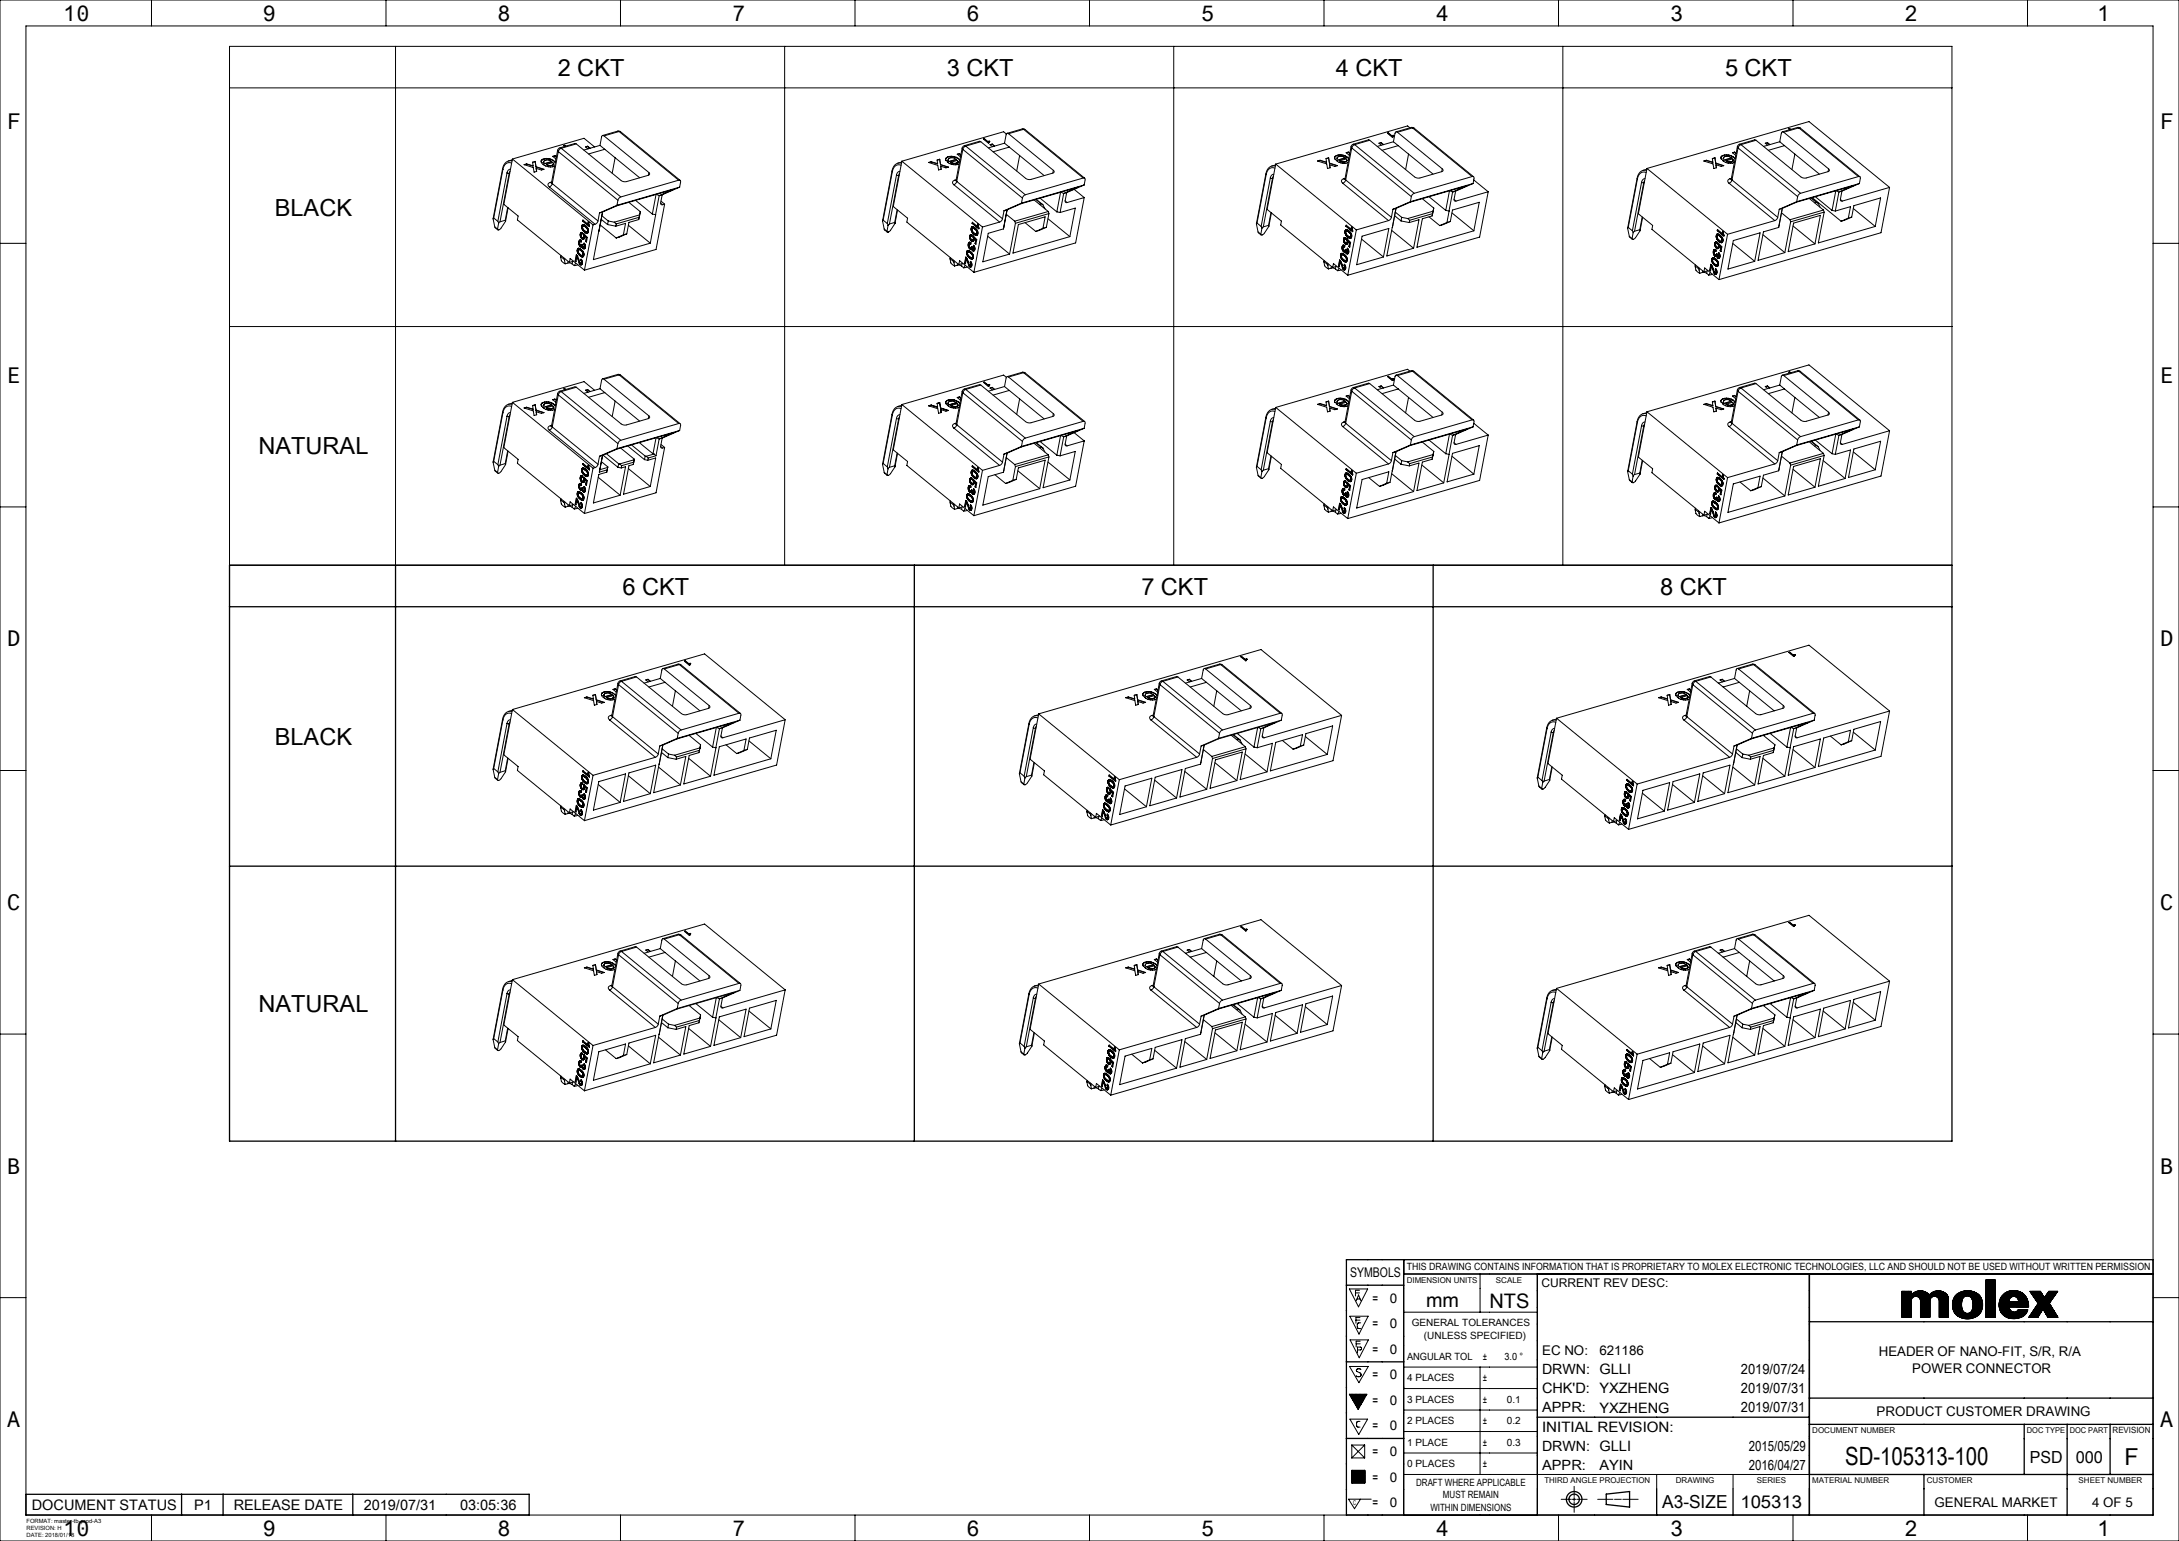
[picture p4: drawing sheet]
<svg xmlns="http://www.w3.org/2000/svg" width="420mm" height="297mm" viewBox="0 0 420 297" stroke-linecap="round" stroke-linejoin="round" font-family="sans-serif">
<defs><g id="words">
<text font-size="4.8" x="355.6" y="282.4">SD-105313-100</text>
<g font-size="4.5">
<text x="107.5" y="14.6">2 CKT</text>
<text x="182.5" y="14.6">3 CKT</text>
<text x="257.5" y="14.6">4 CKT</text>
<text x="332.5" y="14.6">5 CKT</text>
<text x="53" y="41.6">BLACK</text>
<text x="49.8" y="87.6">NATURAL</text>
<text x="120" y="114.6">6 CKT</text>
<text x="220" y="114.6">7 CKT</text>
<text x="320" y="114.6">8 CKT</text>
<text x="53" y="143.6">BLACK</text>
<text x="49.8" y="195.1">NATURAL</text>
<text x="409.5" y="282.3">F</text>
</g>
<g font-size="4.2">
<text x="12.2" y="4">10</text>
<text x="50.7" y="4">9</text>
<text x="95.9" y="4">8</text>
<text x="141.1" y="4">7</text>
<text x="186.3" y="4">6</text>
<text x="231.5" y="4">5</text>
<text x="276.7" y="4">4</text>
<text x="321.9" y="4">3</text>
<text x="367.1" y="4">2</text>
<text x="404.3" y="4">1</text>
<text x="1.4" y="25">F</text>
<text x="416.4" y="25">F</text>
<text x="1.4" y="73.8">E</text>
<text x="416.4" y="73.8">E</text>
<text x="1.4" y="124.6">D</text>
<text x="416.4" y="124.6">D</text>
<text x="1.4" y="175.4">C</text>
<text x="416.4" y="175.4">C</text>
<text x="1.4" y="226.2">B</text>
<text x="416.4" y="226.2">B</text>
<text x="1.4" y="275.1">A</text>
<text x="416.4" y="275.1">A</text>
<text x="12.2" y="296">10</text>
<text x="50.7" y="296">9</text>
<text x="95.9" y="296">8</text>
<text x="141.1" y="296">7</text>
<text x="186.3" y="296">6</text>
<text x="231.5" y="296">5</text>
<text x="276.7" y="296">4</text>
<text x="321.9" y="296">3</text>
<text x="367.1" y="296">2</text>
<text x="404.3" y="296">1</text>
</g>
<g font-size="3.9">
<text x="274.9" y="252">mm</text>
<text x="287.1" y="252">NTS</text>
</g>
<text font-size="3.5" x="320.4" y="290.6">A3-SIZE</text>
<text font-size="3.4" x="335.5" y="290.6">105313</text>
<g font-size="3.2">
<text x="391.3" y="281.9">PSD</text>
<text x="400.1" y="281.9">000</text>
</g>
<g font-size="2.8">
<text x="297.2" y="268.6">CHK'D: YXZHENG</text>
<text x="297.2" y="275.9">INITIAL REVISION:</text>
<text x="308.3" y="272.2">YXZHENG</text>
<text x="6.1" y="291">DOCUMENT STATUS</text>
<text x="37.4" y="291">P1</text>
<text x="45" y="291">RELEASE DATE</text>
<text x="70.1" y="291">2019/07/31</text>
<text x="88.7" y="291">03:05:36</text>
</g>
<g font-size="2.7">
<text x="297.2" y="264.9">DRWN: GLLI</text>
<text x="335.6" y="264.9">2019/07/24</text>
<text x="335.6" y="268.5">2019/07/31</text>
<text x="297.2" y="272.2">APPR:</text>
<text x="335.6" y="272.2">2019/07/31</text>
<text x="297.2" y="279.6">DRWN: GLLI</text>
<text x="337.1" y="279.6">2015/05/29</text>
<text x="297.2" y="283.3">APPR:</text>
<text x="308.3" y="283.3">AYIN</text>
<text x="337.1" y="283.3">2016/04/27</text>
</g>
<g font-size="2.6">
<text x="260.3" y="246.2">SYMBOLS</text>
<text x="264.6" y="251.1">=</text>
<text x="267.9" y="251.1">0</text>
<text x="264.6" y="256">=</text>
<text x="267.9" y="256">0</text>
<text x="264.6" y="260.9">=</text>
<text x="267.9" y="260.9">0</text>
<text x="297.2" y="261.2">EC NO:</text>
<text x="308.3" y="261.2">621186</text>
<text x="362.1" y="261.4">HEADER OF NANO-FIT, S/R, R/A</text>
<text x="264.6" y="265.8">=</text>
<text x="267.9" y="265.9">0</text>
<text x="368.6" y="264.7">POWER CONNECTOR</text>
<text x="264.6" y="270.8">=</text>
<text x="264.6" y="275.7">=</text>
<text x="267.9" y="270.8">0</text>
<text x="267.9" y="275.7">0</text>
<text x="361.7" y="272.9">PRODUCT CUSTOMER DRAWING</text>
<text x="264.6" y="280.6">=</text>
<text x="267.9" y="280.6">0</text>
<text x="264.6" y="285.5">=</text>
<text x="267.9" y="285.5">0</text>
<text x="264.6" y="290.5">=</text>
<text x="267.9" y="290.5">0</text>
<text x="372.9" y="290.4">GENERAL MARKET</text>
<text x="403.3" y="290.4">4 OF 5</text>
</g>
<text font-size="2.3" x="297.1" y="248.1">CURRENT REV DESC:</text>
<g font-size="1.9">
<text x="271.2" y="244.9">THIS DRAWING CONTAINS INFORMATION THAT IS PROPRIETARY TO MOLEX ELECTRONIC TECHNOLOGIES, LLC AND SHOULD NOT BE USED WITHOUT WRITTEN PERMISSION</text>
<text x="272.1" y="255.6">GENERAL TOLERANCES</text>
<text x="271.2" y="262.1">ANGULAR TOL</text>
<text x="274.5" y="258">(UNLESS SPECIFIED)</text>
<text x="285.8" y="262.1">±</text>
<text x="290" y="262.1">3.0 °</text>
<text x="271.2" y="266.3">4 PLACES</text>
<text x="285.8" y="266.2">±</text>
<text x="271.2" y="270.4">3 PLACES</text>
<text x="271.2" y="274.5">2 PLACES</text>
<text x="285.8" y="270.4">±</text>
<text x="285.8" y="274.5">±</text>
<text x="290.5" y="270.4">0.1</text>
<text x="290.5" y="274.5">0.2</text>
<text x="271.2" y="278.7">1 PLACE</text>
<text x="285.8" y="278.7">±</text>
<text x="290.5" y="278.7">0.3</text>
<text x="271.3" y="282.8">0 PLACES</text>
<text x="273" y="286.3">DRAFT WHERE APPLICABLE</text>
<text x="285.8" y="282.8">±</text>
<text x="275.7" y="291.2">WITHIN DIMENSIONS</text>
<text x="278.1" y="288.8">MUST REMAIN</text>
</g>
<text font-size="1.7" x="407.2" y="276.2">REVISION</text>
<g font-size="1.5">
<text x="271.1" y="247.2">DIMENSION UNITS</text>
<text x="288.3" y="247.2">SCALE</text>
<text x="349.3" y="276.2">DOCUMENT NUMBER</text>
<text x="390.7" y="276.2">DOC TYPE</text>
<text x="399" y="276.2">DOC PART</text>
<text x="297.7" y="285.9">THIRD ANGLE PROJECTION</text>
<text x="323" y="285.9">DRAWING</text>
<text x="338.6" y="285.9">SERIES</text>
<text x="349.3" y="285.8">MATERIAL NUMBER</text>
<text x="371.4" y="285.9">CUSTOMER</text>
<text x="400.7" y="285.9">SHEET NUMBER</text>
</g>
<text font-size="1.3" x="260.8" y="290.1">C</text>
<g font-size="1.1">
<text x="5.1" y="293.5">FORMAT: master-tb-prod-A3</text>
<text x="5.1" y="294.9">REVISION: H</text>
<text x="5.1" y="296.3">DATE: 2018/01/18</text>
</g>
</g></defs>
<g fill="none" stroke="#000" stroke-width=".19">
<path d="M0 0h420v297h-420zM5 5h410v287h-410zM29.2 0v5M44.2 8.9h332v100h-332zM44.2 16.9h332M74.4 0v5M76.2 8.9v100M119.6 0v5M151.2 8.9v100M164.8 0v5M210 0v5M226.2 8.9v100"/>
<path d="M255.2 0v5M300.4 0v5M301.2 8.9v100M345.6 0v5M390.8 0v5M96.9 32.5v.2M96.9 32.5l-1.9 9.7M96.9 32.7l-1.7 9.3M97.7 33.3l.4 .1M97.7 33.3l-1.7 9.4M97.9 40l-.5 2.5M98 31h.7"/>
<path d="M98 31l-.7 .5-.4 1M98.1 33.4l-1.7 9.3M98.3 33.4h-.2M98.3 33l-.2 .4M98.4 32.6a.72 .72 0 0 0-.7 .7M98.6 31.4a1.25 1.25 0 0 0-1.7 1.3M98.7 30.8l-.7 .2M98.8 30.6l-1.7 8.8 2.8 2.2-.2 .8 10.1 8.2M98.8 30.6l15.5 12.7M101.5 31.6l-.4 .2M101.5 31.6l1.3 .4M101.5 31.6l-.5 .1 1.8 .6 .1 .9 .5-.2"/>
<path d="M101.5 31.6h.1M103.1 31.2l.2 1M103.1 31.2l-.4 .1M103.2 31.1l-.5 .2 .1 .7M103.2 31.1l-.1 .1M103.2 31.1l.1 1M103.3 32.2l1.5 .5M103.3 32.1v.1M103.3 32.1l1.6 .5-.5 .2-1-.3M103.4 32.5v.5M103.4 32.5h-.1M104.3 31.1l.1 .3 .4-.1"/>
<path d="M104.3 31v.1M104.4 30.8l-.1 .2M104.7 30.7l-.3 .1M104.7 30.7h.1M104.8 31.1v.2M104.8 31.1v.1M104.8 31.1l.6-.3 1 .3M105 30.6l-.3 .1M105 30.6h.1M105.3 31.7l.2 .2M105.3 31.7l.2 .1M105.4 30.6h-.4"/>
<path d="M105.4 30.6h.3M105.4 30.5v.1M105.4 30.5l.3 .1M105.4 30.5l-.4 .1M105.5 31.9h.3M105.5 31.8l.3 .1M105.5 31.8v.1M105.7 30.6l.3 .1M105.7 30.6h.1M105.7 30.6h.3M105.8 31.9l.3 .1M105.8 31.9h.3"/>
<path d="M105.8 31.9h.1M105.9 36l8.8 7.2M106 30.7l.3 .1M106 30.6v.1M106 30.6l.3 .1M106.1 31.9v.1M106.1 35.2a.46 .46 0 0 0-.5 .3 .46 .46 0 0 0 .3 .5M106.1 35.2h.2M106.2 31.9l-.1 .1M106.2 31.9h-.1M106.2 31.9h.1M106.3 35.1v.2"/>
<path d="M106.3 30.8l.3 .2M106.3 35.1l.1 .3M106.3 30.7v.1M106.3 30.7l.3 .2M106.3 35.1l-.2 .1M106.4 31.1l-1.8 .5a2.19 2.19 0 0 0 2.3 .4M106.4 31.1l-1.7 .6M106.4 35.4l-.2 .4-.3 .2M106.4 35.4l8.9 7.2M106.5 31.9h-.3M106.5 31.8l-.3 .1M106.5 31.8v.1"/>
<path d="M106.6 31.8l-.1 .1M106.6 31.8h-.1M106.6 31l.4 .3M106.6 30.9l.4 .3M106.6 30.9v.1M106.7 31.6l-.1 .2M106.7 31.6l-.1-.3-1.3 .4M106.7 31.6v.1M106.9 30.1l.3 .2M106.9 30.1l-.3 .1M107 30l-.5 .1 .7 .6M107 30l.2 .2"/>
<path d="M107 30l-.1 .1M107 31.3h.1M107 31.2v.1M107 31.2l.1 .1M107.5 29l.1 .2M107.5 29l-1.2 6.1M107.6 29.2l11.5 9.4M107.6 29.2l-1.2 6.2M107.9 28.5l-.4 .5M107.9 28.5l.3 .1M108.2 28.6l-.4 .2-.2 .4M108.2 28.6l11.5 9.4"/>
<path d="M108.7 28l.2 .2M108.7 28l.4 .2M111.1 27.7l8.8 7.2 .9 .1 4.1-1.2M111.1 27.7h-.3l-2.9 .8M111.1 27.7l-2.9 .9M113.3 28.2l-.4 .1M113.3 28.2l.4 .4M113.3 28.2l-.4 .1 .4 .4M113.3 28.2l.5 .4M113.3 28.2h.1M114.6 28.3l-2-1.6-13.8 3.9M115.6 28l7.7 6.3"/>
<path d="M115.6 28l-3.1 .9M116.4 26.2a.27 .27 0 0 0-.3-.1 .27 .27 0 0 0-.1 .3l-.4 1.6M116.4 26.2l8.7 7M116.6 28.8l-3.2 .9M118.6 30.4l-.6 3M118.9 39.6l-3.3 1.4M119.1 25.3l.5 .1M119.1 25.3h.2M119.1 25.3l-2.9 .8M119.1 38.6l-.2 1M119.3 25.3l.3 .1M119.3 25.3l-2.9 .9"/>
<path d="M119.3 25.3l11.5 9.4M119.6 25.4l11.5 9.4M119.7 38l-.4 .2-.2 .4M121.2 39l2.2 1.8M122.5 38.6l3.2 2.7M125.1 33.2a.29 .29 0 0 1 .1 .4 .29 .29 0 0 1-.3 .2M125.1 33.2l-.1 .6M126.5 37.5l-.8 3.8M126.5 37.5l.6 .2M127.1 37.7l2.7-1.2-10.9 3.2-2.8 1.2M127.1 37.7l-.7 3.7M127.3 39.1l.4 .4"/>
<path d="M127.4 38.8l.7 .5M127.6 37.5l-.3 1.6a.28 .28 0 0 0 .1 .3 .28 .28 0 0 0 .3 .1M127.6 37.5l-.5 .2M128.1 39.3l-.4 .2M128.1 39.3l-1.6 8.8-13.9 4M130.8 34.7a.28 .28 0 0 1 .3 .1 .28 .28 0 0 1 .1 .3l-.2 1M130.8 34.7l-11.1 3.3M131 36.1l-12.1 3.5M131 36.1l-3.4 1.4M171.9 33l.1 .1M171.9 33l-1.8 9.6M172 33.1l-1.8 9.3"/>
<path d="M172.8 33.7l.4 .1M172.8 33.7l-1.8 9.4M173.1 31.4l-.7 .5-.5 1.1M173.2 33.8l-1.8 9.4M173.3 33.8h-.1M173.4 33.4l-.2 .4M173.5 33a.72 .72 0 0 0-.7 .7M173.7 31.9a1.25 1.25 0 0 0-1.7 1.2M173.8 31.2l-.7 .2 .7 .1M173.8 31.1l-1.6 8.7 2.7 2.3-.1 .7 10 8.2M173.8 31.1l15.6 12.7M179.5 31.2l-.4 .1"/>
<path d="M179.5 31.2l1.2 .3M179.5 31.2h.1M179.5 31.2l-.5 .1 1.8 .6 .1 .9 .5-.2M181.1 30.7l.2 1.1M181.1 30.7l-.5 .2M181.1 30.7h.1M181.1 30.7l-.5 .1 .1 .7M181.1 30.7l.2 1M181.3 31.8l1.4 .4M181.3 31.7v.1M181.3 31.7l1.5 .5-.5 .2-1-.4M181.3 32l.1 .6"/>
<path d="M181.3 32v.1M182.3 30.5l.1 .5 .4-.1M182.4 30.4l-.1 .1M182.4 30.4h.1M182.7 30.3l-.3 .1M182.7 30.2v.1M182.7 30.2l-.3 .2M182.8 30.7v.2M182.8 30.7h.1M182.8 30.7l.6-.3 .9 .3M183 30.2l-.3 .1M183 30.2h.1"/>
<path d="M183 30.2h-.3M183.3 31.3l.2 .1M183.3 30.2h-.3M183.3 30.2h.4M183.3 30.1v.1M183.3 30.1h.4M183.3 30.1l-.3 .1M183.5 31.4l.2 .1M183.5 31.4h.1M183.7 30.2l.3 .1M183.7 30.1v.1M183.7 30.1l.3 .1"/>
<path d="M183.7 31.5h.3M183.7 31.5h.1M183.9 35.6l8.8 7.2M184 30.3l.3 .1M184 30.2v.1M184 30.2l.3 .1M184 31.5h.1M184 34.7a.46 .46 0 0 0-.4 .4 .46 .46 0 0 0 .3 .5M184 34.7l.2 .1M184.2 31.5h-.2M184.2 31.5h.1M184.3 34.7l-.1 .1"/>
<path d="M184.3 30.4l.3 .1M184.3 34.7l.1 .3M184.3 30.3v.1M184.3 30.3l.3 .2M184.3 34.7h-.3M184.3 30.7l-1.7 .5a2.19 2.19 0 0 0 2.3 .4M184.3 30.7l-1.7 .5M184.4 35l-.2 .4-.3 .2M184.4 35l8.8 7.2M184.4 31.5h-.2M184.4 31.4l-.2 .1M184.4 31.4v.1"/>
<path d="M184.6 31.4l-.2 .1M184.6 31.3l-.2 .1M184.6 31.3v.1M184.6 30.5l.4 .3M184.6 30.5h.1M184.7 31.2l-.1 .2M184.7 31.2l-.2-.3-1.2 .4M184.7 31.2l-.1 .1M184.9 29.6l-.4 .1M184.9 29.6l.3 .3M184.9 29.6h.1M184.9 29.6l-.4 .1 .6 .5"/>
<path d="M184.9 29.6l.3 .2M185 30.8v.1M185.5 28.5l.1 .3M185.5 28.5l-1.2 6.2M185.6 28.8l11.5 9.4M185.6 28.8l-1.2 6.2M185.9 28.1l.2 .1M185.9 28.1l-.4 .4M186.1 28.2l-.3 .2-.2 .4M186.1 28.2l11.5 9.3M189 27.3l8.9 7.2 .8 .1 4.2-1.2M189 27.3l-.2-.1-2.9 .9"/>
<path d="M189 27.3l-2.9 .9M189.6 26.8l.9 .8M189.6 26.8l.1-.1 .7 .6h.4M189.6 26.8l.9 .7M190.5 27.5v.1M190.6 27.4v.1M190.6 27.5h.1M190.6 27.4h.1M190.6 27.5h-.1M190.6 27.5l-.1 .1M190.7 27.3l-.1 .1M190.7 27.3h.1"/>
<path d="M190.8 27.3h-.1M191.2 27.8l-.3 .1M191.2 27.8l.5 .4M191.2 27.8h.1M191.2 27.8l.5 .3M191.2 27.8l-.4 .1 .5 .4M193.6 27.6l7.7 6.2M193.6 27.6l-3.1 .9M194 25.8l-.6-.4-19.6 5.7M194.4 25.8a.27 .27 0 0 0-.3-.1 .27 .27 0 0 0-.2 .3l-.3 1.6M194.4 25.8l8.6 7M194.5 28.4l-3.1 .9"/>
<path d="M196.5 30l-.5 3M196.9 39.1l-3.4 1.5M197 24.9h.3M197 24.9l-2.9 .8M197 24.9l.6 .1M197.1 38.2l-.2 .9M197.3 24.9l.3 .1M197.3 24.9l-2.9 .9M197.3 24.9l11.5 9.4M197.6 25l11.5 9.3M197.6 37.5l-.3 .3-.2 .4M199.3 38.5l2.7 2.3"/>
<path d="M199.6 38.4l1.1 .9M199.7 38.4l1.3 1M200.5 38.2l3.2 2.6M200.7 39.3l.3 .2 .4 .7M200.7 39.3l-.4 .1M203 32.8a.29 .29 0 0 1 .2 .3 .29 .29 0 0 1-.3 .3M203 32.8l-.1 .6M204.4 37.1l-.7 3.7M204.5 37l.5 .3M205 37.3l2.8-1.2-10.9 3.1-2.8 1.3M205 37.3l-.7 3.7M205.3 38.7l.4 .3"/>
<path d="M205.6 37.1l-.3 1.6a.28 .28 0 0 0 .1 .3 .28 .28 0 0 0 .3 0M205.6 37.1l-.6 .2M207 36.5l2 1.6M208.8 34.3a.28 .28 0 0 1 .3 .1 .28 .28 0 0 1 .1 .3l-.2 1M208.8 34.3l-11.2 3.2M209 35.7l-12.1 3.4M209 35.7l-3.4 1.4M209 38.1l-3.3 .9M209 38.1l-1.7 8.7-19.6 5.7M244 33.5l.1 .1M244 33.5l-1.8 9.6M244.1 33.6l-1.8 9.4"/>
<path d="M244.9 34.3l.4 .1M244.9 34.3l-1.8 9.3M245.1 32h.7M245.2 32l-.8 .5-.4 1M245.3 34.4l-1.8 9.3M245.4 34.4h-.1M245.4 34l-.1 .4M245.5 33.6a.72 .72 0 0 0-.6 .7M245.7 32.4a1.25 1.25 0 0 0-1.6 1.2M245.9 31.8l-.8 .2M245.9 31.6l-1.7 8.8 2.8 2.2-.2 .8 10.1 8.2M245.9 31.6l15.5 12.7"/>
<path d="M254.4 30.9l-.4 .2M254.4 30.9l1.3 .4M254.4 30.9l-.5 .1 1.8 .6 .2 .9 .5-.2-.1-.5M254.4 30.9h.1M256.1 30.4l.1 1.1M256.1 30.4l-.5 .2M256.1 30.4l-.5 .2 .1 .7M256.2 31.5l1.5 .5M256.2 31.5l1.6 .4-.5 .2-1-.3M256.3 31.8h.1M257.3 30.3v.4l.5-.1-.1-.2M257.4 30.2l-.1 .1"/>
<path d="M257.4 30.1v.1M257.4 30.1l-.1 .2M257.6 30l-.2 .2M257.6 30h.1M257.6 30l-.2 .1M257.7 30.4h.1M257.7 30.4l.7-.3 .9 .3M257.9 29.9l-.3 .1M257.9 29.9h.1M258.3 31l.1 .2M258.3 31l.1 .1M258.3 29.9h-.4"/>
<path d="M258.3 29.9h.3M258.3 29.8v.1M258.3 29.8l.3 .1M258.3 29.8l-.4 .1M258.4 31.2h.3M258.4 31.1l.3 .1M258.4 31.1v.1M258.6 29.9l.3 .1M258.6 29.9h.1M258.6 29.9h.3M258.7 31.2l.3 .1M258.7 31.2h.3"/>
<path d="M258.7 31.2h.1M258.8 35.3l8.8 7.2M258.9 30l.4 .1M258.9 29.9v.1M258.9 29.9l.4 .1M259 31.2v.1M259 34.4a.46 .46 0 0 0-.4 .4 .46 .46 0 0 0 .2 .5M259.2 31.2l-.2 .1M259.2 31.2h-.2M259.2 31.2h.1M259.2 34.4v.2l-.2-.2M259.3 30.1l.3 .2"/>
<path d="M259.3 34.4l.1 .3M259.3 30v.1M259.3 30l.3 .2M259.3 34.4h-.3M259.3 30.4l-1.7 .6M259.3 30.4l-1.7 .5a2.19 2.19 0 0 0 2.2 .4M259.4 34.7l-.2 .4-.4 .2M259.4 34.7l8.8 7.2M259.4 31.2h-.2M259.4 31.1l-.2 .1M259.4 31.1v.1M259.5 29.4l.6 .5"/>
<path d="M259.5 31.1l-.1 .1M259.5 31.1h-.1M259.6 30.3l.3 .2M259.6 30.2v.1M259.6 30.2l.3 .3M259.6 30.9l-.1 .2M259.6 30.9l-.1-.3-1.2 .4M259.6 30.9v.1M259.9 29.4l-.4 .1M259.9 29.4l.3 .2M259.9 29.3v.1M259.9 29.3l-.4 .1"/>
<path d="M259.9 29.3l.3 .2M259.9 30.5l.1 .1M260.4 28.3l.1 .2M260.4 28.3l-1.1 6.1M260.5 28.5l11.5 9.4M260.5 28.5l-1.1 6.2M260.8 27.8l-.4 .5M260.8 27.8l.3 .1M261.1 27.9l-.4 .2-.2 .4M261.1 27.9l11.5 9.4M264 27l8.8 7.2 .9 .1 4.2-1.2M264 27h-.3l-2.9 .8"/>
<path d="M264 27l-2.9 .9M266.2 27.5l.4 .4M266.2 27.5l-.4 .1M266.2 27.5h.1M266.2 27.5l-.4 .1 .5 .4M266.2 27.5l.5 .4M267.5 25.6h.1l.7 .5h.3M267.5 25.6l.9 .8M268.4 26.4h.1M268.5 26.3v.1M268.5 26.2v.1M268.5 26.4h-.1"/>
<path d="M268.5 26.2h.1M268.6 27.3l7.6 6.3M268.6 27.3l-3.1 .9M268.6 26.2h-.1M268.6 26.1l-.1 .1M268.6 26.1v.1M268.6 26.1h.1M269.4 25.5a.27 .27 0 0 0-.3-.1 .27 .27 0 0 0-.2 .3l-.3 1.6M269.4 25.5l8.6 7M269.5 28.1l-3.1 .9M271.5 29.7l-.6 3M271.8 24.6l-.5-.3-25.4 7.3"/>
<path d="M271.9 38.9l-3.4 1.4M272 24.6l.5 .1M272 24.6h.3M272 24.6l-2.9 .8M272 37.9l-.1 1M272.3 24.6l.2 .1M272.3 24.6l-2.9 .9M272.3 24.6l11.4 9.4M272.5 24.7l11.5 9.4M272.6 37.3l-.4 .2-.2 .4M274.1 38.3l2.3 1.8M275.4 37.9l3.3 2.7"/>
<path d="M278 32.5a.29 .29 0 0 1 .2 .4 .29 .29 0 0 1-.3 .2M278 32.5l-.1 .6M279.4 36.8l-.7 3.8M279.5 36.8l.5 .2M280 37l-.7 3.7M280 37l2.7-1.2-10.9 3.2-3.3 1.3M280.3 38.4l.3 .4M280.6 36.8l-.3 1.6a.28 .28 0 0 0 0 .3 .28 .28 0 0 0 .3 .1M280.6 36.8l-.6 .2M283.7 34a.28 .28 0 0 1 .4 .1 .28 .28 0 0 1 0 .3l-.2 1M283.7 34l-11.1 3.3M283.9 35.4l-12 3.5"/>
<path d="M283.9 35.4l-3.3 1.4M284.1 34.7l2.7 2.3M286.8 37l-6.2 1.8M286.8 37l-1.6 8.7-25.4 7.3M315.5 34.4l.1 .1M315.5 34.4l-1.8 9.6M315.6 34.5l-1.8 9.3M316.4 35.1l.4 .1M316.4 35.1l-1.8 9.4M316.7 32.8l.7 .1M316.8 35.2l-1.7 9.4M316.9 35.2h-.1"/>
<path d="M317 34.8l-.2 .4M317.1 34.4a.72 .72 0 0 0-.7 .7M317.3 33.3a1.25 1.25 0 0 0-1.7 1.2M317.4 32.6l-1.2 .5-.4 .5-.3 .8M317.4 32.5l31.3-9.1 15.5 12.7M317.4 32.5l15.6 12.7M317.4 32.5l-1.6 8.7 2.7 2.3-.1 .7 10 8.2M328.9 30.9l-.4 .2M328.9 30.9l1.2 .4M328.9 30.9l-.5 .1 1.8 .6 .1 .9 .5-.2v-.5M328.9 30.9h.1M330.5 30.5l-.4 .1"/>
<path d="M330.5 30.5l.2 1M330.6 30.4l-.1 .1M330.6 30.4l-.5 .2v.7M330.6 30.4l.1 1M330.7 31.5l1.5 .5M330.7 31.4l1.6 .5-.5 .2-1-.3M330.7 31.4v.1M330.8 31.8v.5M331.8 30.1l-.1 .3 .1 .3 .4-.1v-.2M332.1 30l-.3 .1M332.1 30h.1M332.2 30.4v.2"/>
<path d="M332.2 30.4l.6-.3 .9 .3M332.4 29.9l-.3 .1M332.4 29.9h.1M332.7 31l.2 .2M332.7 31l.2 .1M332.7 29.9h-.3M332.7 29.9h.4M332.8 29.8l-.1 .1M332.8 29.8l.3 .1M332.8 29.8l-.4 .1M332.9 31.2h.3M332.9 31.1l.3 .1"/>
<path d="M332.9 31.1v.1M333.1 29.9l.3 .1M333.1 29.9h.1M333.1 29.9h.3M333.2 31.2l.2 .1M333.2 31.2h.3M333.2 31.2h.1M333.3 35.3l8.8 7.2M333.4 30l.3 .1M333.4 29.9v.1M333.4 29.9l.3 .1M333.5 31.2l-.1 .1"/>
<path d="M333.5 34.4a.46 .46 0 0 0-.5 .4 .46 .46 0 0 0 .3 .5M333.6 31.2l-.2 .1M333.6 31.2h.1M333.6 31.2h-.1M333.7 34.4l-.1 .2-.1-.2M333.7 30.1l.3 .2M333.7 34.4l.1 .3M333.7 30v.1M333.7 30l.3 .2M333.7 34.4h-.2M333.7 30.4l-1.7 .5a2.19 2.19 0 0 0 2.3 .4M333.7 30.4l-1.6 .6"/>
<path d="M333.8 34.7l-.2 .4-.3 .2M333.8 34.7l8.9 7.2M333.9 31.2h-.3M334 31.1l-.1 .1M334 30.3l.4 .2M334 30.2v.1M334 30.2l.4 .3M334.1 30.9l-.1 .2M334.1 30.9l-.1-.3-1.3 .4M334.3 29.4l-.3 .1M334.3 29.4l.3 .2M334.3 29.3v.1"/>
<path d="M334.3 29.3l-.4 .1 .7 .5M334.3 29.3l.3 .2M334.4 30.5v.1M334.4 30.5h.1M334.9 28.3l.1 .2M334.9 28.3l-1.2 6.1M335 28.5l-1.2 6.2M335 28.5l11.5 9.4M335.3 27.8l-.4 .5M335.3 27.8l.3 .1M335.6 27.9l-.4 .2-.2 .4M335.6 27.9l11.5 9.4"/>
<path d="M338.5 27l8.8 7.2 .9 .1 4.1-1.2M338.5 27h-.3l-2.9 .8M338.5 27l-2.9 .9M340.7 27.5l-.4 .1M340.7 27.5l.4 .4M340.7 27.5h.1M340.7 27.5l-.4 .1 .4 .4M343 27.3l-3.1 .9M343 27.3l7.7 6.3M343.8 25.5a.27 .27 0 0 0-.3-.1 .27 .27 0 0 0-.1 .3l-.4 1.6M343.8 25.5l8.7 7M344 28.1l-3.2 .9"/>
<path d="M344.8 24.8l.2 .2M344.8 24.8l.4 .1M346 29.7l-.6 3M346.3 38.9l-3.4 1.4M346.5 24.6l.5 .1M346.5 24.6h.2M346.5 24.6l-2.9 .8M346.5 37.9l-.2 1M346.7 24.6l.3 .1M346.7 24.6l-2.9 .9M346.7 24.6l11.5 9.4M347 24.7l11.5 9.4"/>
<path d="M347.1 37.3l-.4 .2-.2 .4M348.7 38.3l2.8 2.2M349.1 38.2l1 .8M349.2 38.1l1.2 1.1M349.3 38.1l5.6 4.5M349.9 37.9l3.2 2.7M350.1 39l.4 .2 .3 .8M350.1 39l-.3 .1M352.5 32.5a.29 .29 0 0 1 .1 .4 .29 .29 0 0 1-.3 .2M352.5 32.5l-.1 .6M353.8 36.8l-.7 3.8M353.9 36.8l.5 .2"/>
<path d="M354.4 37l-.6 3.7M354.4 37l2.8-1.2-10.9 3.2-3.4 1.3M354.7 38.4l.4 .4M355 36.8l-.3 1.6a.28 .28 0 0 0 .1 .3 .28 .28 0 0 0 .3 .1M355 36.8l-.6 .2M358.2 34a.28 .28 0 0 1 .3 .1 .28 .28 0 0 1 .1 .3l-.2 1M358.2 34l-11.1 3.3M358.4 35.4l-12.1 3.5M358.4 35.4l-3.4 1.4M364.2 36.1l-9.1 2.7M364.2 36.1l-1.6 8.8-31.3 9M0 46.9h5"/>
<path d="M95 42.2l.4 1.5M95.2 42l-.2 .2M95.2 42l.8 .7M95.4 43.7l.5 .6M95.4 43.7l.5 .5M95.9 44.2l.2 .1M96 42.7l.1 .3M96.1 43l-.2 1.2M96.1 44.3h.1M96.4 42.7l-.3 .3M97.4 42.5v.2M97.4 42.5l-1 .2"/>
<path d="M97.4 42.7l-.9 1.3-.4 .3M97.9 40.1l-.5 2.5M108.1 49.4v.1a1.49 1.49 0 0 0 .8 1.3M108.1 49.4l.5 .5M108.1 49.2v.2M108.6 49.9l.2 .3M108.7 49.7l-.1 .2M108.8 50.2l.1 .6M108.9 49.9l-.1 .3M109.4 50.7l.9 .2M109.4 50.7l-.5 .1M109.5 50.4l-.1 .3"/>
<path d="M109.8 50.6l.1-.8 2.7 2.3M110.3 50.9l.4 .3M110.4 50.4l-.1 .5M110.5 50.3l-.7 .3M110.9 50.3l.2-1.2 .3 .4 .4 1.2h.3M110.9 50.3h.1M110.9 50.3l.1 .1M111 50.7l-.3 .5M111.1 49.1l-.2 1.2M111.2 49.6l-.2 .8-.1-.1M111.2 49.6l.1 .1M111.2 48.3l.1 .2"/>
<path d="M111.3 48.2l-.1 .1M111.3 48.5v.1M111.3 49.7l.1 .2M111.3 48.1v.1M111.3 48.6v.1M111.3 48.3h-.1M111.3 48.3v.2M111.3 48.2v.1M111.3 48.2h.1M111.3 48.5h.1M111.3 48.7l.1 .1M111.3 49.7h.1"/>
<path d="M111.3 48.5l.1 .2M111.4 48l-.1 .1M111.4 48.7v.1M111.4 48.7h-.1M111.4 47.9v.1M111.4 49.9l.1 .2M111.4 48.8v.1M111.4 51l-.7 .2M111.4 47.9h.1M111.4 49.9h.1M111.4 48.8l.1 .1M111.4 48.8h.1"/>
<path d="M111.4 48.9l.1 .1M111.5 47.9h-.1M111.5 50.1l.1 .5M111.5 47.9a1.08 1.08 0 0 1 .8 1.6M111.5 48.9v.1M111.5 48.9h-.1M111.5 49l.1 .1M111.5 50.1h.1M111.5 50.1l.2 .5M111.5 49h.1M111.5 46.9l.1 .1M111.5 46.7v.2"/>
<path d="M111.6 48.1a.76 .76 0 0 0 .5 1.1l.2 .1M111.6 47v.2M111.6 46.5l-.1 .2M111.6 49.1l.1 .1M111.6 46.9h-.1M111.6 46.9v.1M111.6 46.7v.2M111.6 46.7h-.1M111.6 48.1h.1M111.6 50.6v.1M111.6 47l.1 .2M111.6 47h.1"/>
<path d="M111.6 46.5v.2M111.6 46.5h.1M111.6 47.2l.1 .2M111.6 49.1h.1M111.6 49.1l.2 .1M111.6 46.4v.1M111.6 50.7l.1 .2M111.7 48.1h-.1M111.7 48.1h.1M111.7 50.6v.1M111.7 50.6h-.1M111.7 47.2v.1"/>
<path d="M111.7 47.2h-.1M111.7 46.4l-.1 .1M111.7 46.4h-.1M111.7 50.7l.1 .2M111.7 50.7h-.1M111.7 47.4l.1 .1M111.7 48.1l.2 .1M111.7 46.3l.4 .1-.1 .2M111.7 46.3l-.1 .1M111.7 50.9l.1 .1M111.7 49.2l.2 .1M111.7 47.3l.1 .2"/>
<path d="M111.7 47.3v.1M111.8 46.3l-.1 .1M111.8 46.3h-.1M111.8 50.9h.1M111.8 50.9h-.1M111.8 49.2l.1 .1M111.8 49.2h-.1M111.8 51h.1M111.8 47.5l.1 .1M111.8 46.3h.1M111.8 45.3v.1M111.8 45.2v.1"/>
<path d="M111.8 50.9l.1 .1M111.8 50.9v.1M111.8 45.4l.1 .1M111.8 47.5h.1M111.9 45l-.1 .2M111.9 51h.2M111.9 49.3l.2 .1M111.9 45.5v.1M111.9 45.3h-.1M111.9 45.3v.1M111.9 45.1v.2M111.9 45.1l-.1 .1"/>
<path d="M111.9 47.6h.2M111.9 48.2l.2 .2M111.9 45.4v.1M111.9 45.4h-.1M111.9 45h.1M111.9 45.6v.1M111.9 45v.1M111.9 45.5h.1M111.9 46.6h.1M111.9 48.2h.1M111.9 50.2l.1-.3a.72 .72 0 0 1 .1 1.1M111.9 50.2h.1"/>
<path d="M111.9 45.6l.1 .1M111.9 45.6h.1M111.9 45.7l.1 .1M112 44.9l-.1 .1M112 45.7v.1M112 45.7h-.1M112 45.8l.1 .2M112 50l-.1 .2M112 44.8v.1M112 46.6h.1M112 46.6a.37 .37 0 0 0-.3 .4 .37 .37 0 0 0 .4 .3M112 50.3l.1 .1"/>
<path d="M112 50.2v.1M112 50.2l.1 .1M112 44.8h.3v.3M112 45.8l.1 .1M112 45.8h.1M112.1 49.4l.1 .1M112.1 49.4v.1M112.1 48.4l.1 .2M112.1 44.8h-.1M112.1 50.4v.1M112.1 46l.1 .1M112.1 50.3v.1"/>
<path d="M112.1 50.3h-.1M112.1 50.6v.1M112.1 50.5v.1M112.1 49.5h.1M112.1 43.8v.1M112.1 43.7v.1M112.1 48.4l.2 .2M112.1 48.4h.1M112.1 43.9v.1M112.1 45a.49 .49 0 0 0 .3 .9M112.1 50.4l.1 .1M112.1 50.4h.1"/>
<path d="M112.1 50.7h.1M112.1 45.9l.2 .1M112.1 45.9v.1M112.1 43.5v.2M112.1 44l.1 .1M112.2 50.6l-.1 .1M112.2 50.6h-.1M112.2 50.5v.1M112.2 50.5h-.1M112.2 49.5h.1M112.2 49.5h-.1M112.2 43.8v.1"/>
<path d="M112.2 43.8h-.1M112.2 43.7v.1M112.2 43.7h-.1M112.2 43.9v.1M112.2 43.9h-.1M112.2 47.2h.1l.1 .4 .2 .1M112.2 47.2l-.1 .1M112.2 43.4a.78 .78 0 0 1 1.1 .6l.1 .6-.2 .3M112.2 43.4v.1M112.2 43.4l-.1 .1M112.2 44.1v.1M112.2 45h-.1"/>
<path d="M112.2 45l.1 .1M112.2 43.5h-.1M112.2 43.5v.2M112.2 44v.1M112.2 44h-.1M112.2 47.5l.1 .1M112.2 47.5l-.1 .1M112.2 47.5v.1M112.2 46.1h.1M112.2 47.6l.1 .2M112.2 47.2h.1M112.2 44.1l.1 .1"/>
<path d="M112.2 44.1h.1M112.2 47.1v.1M112.2 44.2l.1 .1M112.2 45h.1M112.2 48.6l.1 .1M112.3 46l.1 .1h-.1M112.3 46l-.1 .1M112.3 47.6v.2M112.3 47.6h-.1M112.3 44.2v.1M112.3 44.2h-.1M112.3 44.3l.1 .1"/>
<path d="M112.3 48.6l.1 .1M112.3 48.6h-.1M112.3 47.8l.1 .1M112.3 49.2v.1M112.3 42.6l1.3 1M112.3 42.6l1.3 1.1-.1-.8M112.3 42.6l.1-.2 .9 .8M112.3 49.5h.1M112.3 48.7l.1 .1M112.3 44.3h.1M112.3 47.8h.1M112.4 48.8v.1"/>
<path d="M112.4 44.4l.1 .1M112.4 43.3l-.2 .1M112.4 48.7h.1M112.4 48.7h-.1M112.4 49.5h-.1M112.4 47.9h.1M112.4 48.9v.1M112.4 48.7v.2M112.4 48.7v.1M112.4 49v.1M112.4 44.4h.1M112.4 43.5a.76 .76 0 0 0 .1 .8 .76 .76 0 0 0 .7 .3h.1"/>
<path d="M112.4 49.1l-.1 .2M112.4 47.8l.1 .1M112.4 47.8v.1M112.4 48.9l.1 .1M112.4 48.9h.1M112.4 47.9l.1 .1M112.5 49h-.1M112.5 49l-.1 .1M112.5 44.5l.1 .2M112.5 45.9h-.1M112.5 43.5h-.1M112.5 43.5l.1 .1"/>
<path d="M112.5 45.3v-.3l.7 .7-.2 .9-.1-.1M112.5 45.3h.1M112.5 47.9v.1M112.5 47.9h-.1M112.5 46.1h-.2M112.5 45.3l.1 .2M112.5 43.5h.1M112.5 47.1h.1M112.5 45.2l.1 .1M112.5 45.2v.1M112.6 45.5v.1M112.6 45.1l-.1 .1"/>
<path d="M112.6 45.6v.1M112.6 43.6l.1 .1M112.6 45.3v.2M112.6 45.3h-.1M112.6 47.1h.1M112.6 47.1h-.1M112.6 45.7l-.2 .2M112.6 47.1v.1M112.6 45.5h.1M112.6 45.6h.1M112.6 46.9v.2M112.6 43.5l.2 .2"/>
<path d="M112.6 43.5v.1M112.6 47.2l.1 .1M112.6 46.9a.61 .61 0 0 1-.1 1.1M112.6 46.9l-.1 .2M112.6 47.1l.1 .1M112.6 44.7l.2 .1M112.6 44.7l.1 .1M112.6 47.7h.1M112.7 45.4l.4 .4M112.7 45.4v.5l-.2 .2M112.7 47.3v.1M112.7 47.6h-.1"/>
<path d="M112.7 47.2v.1M112.7 47.2h-.1M112.7 47.6l-.1 .1M112.7 47.5v.1M112.7 47.4v.1M112.7 45.4h.1M112.7 47.3h.1M112.7 47.6h.1M112.7 44.8l.2 .1M112.7 47.5h.1M112.7 47.4h.1M112.7 43.7l.2 .1"/>
<path d="M112.8 44.8l.1 .1M112.8 44.8h-.1M112.8 43.7l.2 .1M112.8 43.7h-.1M112.9 44.9h.1M112.9 46.5l.1 .1M112.9 46.5h.1M112.9 43.8l.2 .2M113 44.9h.1M113 43.8l.2 .2M113 43.8h-.1M113.1 45.8l-.2 .7"/>
<path d="M113.1 44.9h.1M113.1 44.9v.1M113.1 44l.1 .1M113.2 44v.1M113.2 44h-.1M113.2 44.9l-.1 .1M113.2 44.1v.1M113.2 44.2l.1 .1M113.2 44.1l.1 .1M113.2 44.1h.1M113.2 44.6h.1M113.3 44.3v.1"/>
<path d="M113.3 44.2v.1M113.3 44.2h-.1M113.3 44.4l-.1 .2M113.3 44.6h-.1M113.3 44.3h.1M113.3 44.4v.2M113.3 44.4h.1M113.4 42.8l-.1 .4M113.5 42.9l-.1-.1-.1 .4M113.5 42.9h.1M114.3 43.3l-1.7 8.8M114.7 43.2l-.4 .1"/>
<path d="M115.3 42.6l-.2 .4-.4 .2M115.4 44.5l-1 5.5 10.9-3.1M115.5 44.2l-.1 .3M115.6 41l-.3 1.6M115.7 43.3l3.1 2.6M115.9 42.3l1.2 1M116 41.6l1.2 1M116.1 40.9l-.5 .1M116.1 40.9l-.7 3.6M117.1 43.3l1.6 .3M117.2 42.6l1.2 .2M117.2 42.6l-.1 .7"/>
<path d="M118.4 42.8l.4 .4M118.7 43.6l1.9-.5-.4 2.2M118.8 43.2l-.1 .4M120.2 45.3l-1.4 .6M120.8 45.1l-2 .8M120.8 45.1l-.6 .2M121.1 43.4l4.2 3.5M123.1 42.3l-1.9 .6-.4 2.2M123.2 41.9l-4.4 1.3M123.2 41.9l-.1 .4M123.3 41.4l-4.9 1.4M123.3 41.4l-.1 .5"/>
<path d="M123.4 40.8l-.1 .6M123.4 40.8l-.3 1.5M125.7 41.3l.7 .1M126.4 41.4l-1.1 5.5M170.1 42.6l.3 1.5M170.2 42.4l-.1 .2M170.2 42.4l.8 .7M170.4 44.1l.6 .6M170.4 44.1l.6 .5M171 44.6l.2 .1M171 43.1l.2 .4M171.2 43.5l-.2 1.1"/>
<path d="M171.2 44.7h.1M171.4 43.2l-.2 .3M172.5 42.9v.2M172.5 42.9l-1.1 .3M172.5 43.1l-.9 1.4-.4 .2M172.9 40.4l-.4 2.5M173 40.5l-.5 2.6M183.2 49.8l.5 .5M183.2 49.8l-.1 .1a1.49 1.49 0 0 0 .9 1.4M183.2 49.6l-.1 .3M183.2 49.7v.1M183.7 50.3l.2 .3"/>
<path d="M183.7 50.1v.2M183.9 50.6l.1 .7M184 50.3l-.1 .3M184.5 51.1l.8 .2M184.5 51.1l-.5 .2M184.6 50.8l-.1 .3M184.8 51l.2-.8 2.7 2.3M185.3 51.3l.4 .3M185.4 50.8l-.1 .5M185.6 50.8l-.8 .2M185.9 50.7l.2-1.2 .3 .4 .5 1.2 .2 .1M186 50.7l.1 .1"/>
<path d="M186 50.7h-.1M186 51.1l-.3 .5M186.2 49.6l-.2 1.1M186.3 50l.1 .1M186.3 50l-.2 .8-.2-.1M186.3 50v.1M186.3 48.8v.1M186.3 48.7v.1M186.3 48.9v.1M186.3 50.1l.1 .2M186.3 48.5v.2M186.3 49l.1 .1"/>
<path d="M186.4 48.7l-.1 .1M186.4 48.7v.2M186.4 48.6v.1M186.4 48.6l-.1 .1M186.4 48.9v.1M186.4 48.9h-.1M186.4 48.4l-.1 .1M186.4 49.1v.1M186.4 50.1l.1 .2M186.4 50.1h-.1M186.4 48.5h-.1M186.4 48.5v.1"/>
<path d="M186.4 49v.1M186.4 49h-.1M186.4 48.4v.1M186.4 48.4h.1M186.4 49.1l.1 .1M186.4 49.1h.1M186.4 48.3v.1M186.4 50.3l.1 .3M186.4 49.2l.1 .1M186.5 51.5l-.8 .1M186.5 50.3l.1 .2M186.5 50.3h-.1"/>
<path d="M186.5 49.2v.1M186.5 49.2h-.1M186.5 49.3l.1 .1M186.5 48.3h-.1M186.5 50.6l.2 .5M186.5 48.3a1.15 1.15 0 0 1 1 1.6M186.5 49.3h.1M186.6 49.4l.1 .1M186.6 48.3h-.1M186.6 50.5l-.1 .1M186.6 50.5l.1 .5M186.6 49.4h.1"/>
<path d="M186.6 47.3v.2M186.6 47.1v.2M186.6 48.5a.76 .76 0 0 0 .6 1.2h.1M186.6 47.5l.1 .1M186.6 47l.1 .1M186.6 47v.1M186.7 49.5l.1 .1M186.7 47.3v.2M186.7 47.3h-.1M186.7 47.1v.2M186.7 47.1h-.1M186.7 48.5h-.1"/>
<path d="M186.7 48.5h.1M186.7 51.1h.1M186.7 47.5v.1M186.7 47.5h-.1M186.7 47.6l.1 .2M186.7 51.1l.1 .2M186.7 51v.1M186.7 47.6h.1M186.7 46.8l-.1 .2M186.7 46.8h.1M186.8 47.8l.1 .1M186.8 51.3l.1 .1"/>
<path d="M186.8 47.8h.1M186.8 48.5l.1 .2M186.8 48.5l.2 .1M186.8 46.7l-.1 .1M186.8 51.3h.1M186.8 49.6l.1 .2M186.9 51.4h.1M186.9 47.9v.1M186.9 46.7h-.1M186.9 46.7l.3 .1-.1 .3M186.9 45.7v.1M186.9 45.6v.1"/>
<path d="M186.9 45.8v.1M186.9 47.9h.1M186.9 45.5v.1M186.9 51.4l.1 .1M186.9 49.8h.2M186.9 45.9l.1 .1M186.9 45.7l.1 .1M186.9 45.7h.1M186.9 45.6h.1M186.9 48h.3M186.9 48.7l.2 .1M187 45.8v.1"/>
<path d="M187 45.8h-.1M187 45.4v.1M187 45.4l-.1 .1M187 46v.2M187 45.5l-.1 .1M187 45.5h-.1M187 51.4h-.1M187 51.4v.1M187 45.9v.1M187 45.9h-.1M187 47h.1M187 48.6l.2 .2"/>
<path d="M187 48.6l-.1 .1M187 50.6l.1 .1M187 46l.1 .1M187 46h.1M187 46.2l.1 .1M187 50.6h.1M187.1 47v.1M187.1 46.1v.1M187.1 46.1l-.1 .1M187.1 50.7h.1M187.1 46.3l.1 .1M187.1 50.4l-.1 .2"/>
<path d="M187.1 45.2l-.1 .2M187.1 45.2l-.1 .1h.4l-.1 .2M187.1 47a.37 .37 0 0 0-.3 .4 .37 .37 0 0 0 .3 .3M187.1 47h.1M187.1 50.7l.1 .1M187.1 50.4a.72 .72 0 0 1 0 1.1M187.1 50.6l.1 .1M187.1 50.6v.1M187.1 46.2l.1 .2M187.1 46.2v.1M187.1 49.8l.1 .1M187.1 48.8l.2 .2"/>
<path d="M187.1 45.2h.1M187.1 51.5h-.1M187.2 50.8v.1M187.2 51.1l-.1 .1M187.2 46.4l.1 .1M187.2 50.7h-.1M187.2 50.7v.1M187.2 51v.1M187.2 50.9v.1M187.2 49.9h.1M187.2 44.2v.1M187.2 44.1v.1"/>
<path d="M187.2 48.8h-.1M187.2 48.8l.2 .2M187.2 47.7h-.1M187.2 44.3v.1M187.2 50.8h.1M187.2 51.1h.1M187.2 46.4h.1M187.2 43.9v.2M187.2 44.4v.1M187.2 51h.1M187.2 50.9h.1M187.2 44.2h.1"/>
<path d="M187.2 44.1h.1M187.2 44.3h.1M187.2 44.3l.1 .1M187.2 47.6h.2v.4l.3 .1M187.2 47.6v.1M187.2 43.9h.1M187.2 44.5l.1 .1M187.3 47.7h-.2M187.3 47.7h-.1M187.3 43.9l-.1 .2M187.3 43.9h-.1M187.3 44.4h-.1"/>
<path d="M187.3 44.4v.1M187.3 48h.1M187.3 48h-.1M187.3 46.5h.1M187.3 48l.1 .2M187.3 47.6v.1M187.3 47.6h-.1M187.3 43.8l-.1 .1M187.3 43.8v.1M187.3 44.5h-.1M187.3 44.5v.1M187.3 47.5v.1"/>
<path d="M187.3 44.6l.1 .1M187.3 49l.1 .1M187.3 43.8h.1M187.3 45.5a.43 .43 0 0 0-.2 .4 .43 .43 0 0 0 .4 .4M187.3 44.6h.1M187.4 44.7v.1M187.4 49v.1M187.4 49h-.1M187.4 48.2v.1M187.4 49.7h-.1M187.4 43.1v-.3l1 .8M187.4 43.1l1.3 1-.1-.8-.2-.1v.4"/>
<path d="M187.4 49.9h-.1M187.4 49.1v.1M187.4 43.7h-.1M187.4 43.7l-.1 .1M187.4 46.5h.1M187.4 43.7a1.15 1.15 0 0 1 .9 1.6M187.4 44.7h.1M187.4 48.2l.1 .1M187.4 48.2h.1M187.4 49.2l.1 .1M187.4 43v.1M187.4 44.8l.2 .1"/>
<path d="M187.4 43.7h.1M187.4 49.1l.1 .1M187.4 49.1h.1M187.4 49.9h.1M187.4 49.6l-.1 .1M187.4 49.6h.1M187.4 48.3h.1M187.5 49.3v.1M187.5 42.9l-.1 .1M187.5 49.2v.1M187.5 49.2h-.1M187.5 49.4l-.1 .2"/>
<path d="M187.5 49.9h-.1M187.5 44a.76 .76 0 0 0 .5 1.1h.2M187.5 49.6h-.1M187.5 48.3h.1M187.5 48.3h-.1M187.5 49.3h.1M187.5 48.3l.2 .1M187.5 49.4v.2M187.5 49.4h.1M187.5 43.9v.1M187.5 46.3h.1M187.5 43.9l.1 .1"/>
<path d="M187.5 45.7l.1-.2 .7 .7-.2 .9-.2-.2M187.5 45.7l.1 .1M187.6 46.2l-.1 .1M187.6 44.9l.1 .2M187.6 45.8v.1M187.6 43.9v.1M187.6 43.9h-.1M187.6 43.9l-.1 .1M187.6 47.5l.1 .1M187.6 45.7h.1M187.6 45.7h-.1M187.6 45.9v.1"/>
<path d="M187.6 45.5v.2M187.6 46l.1 .1M187.6 44l.3 .1M187.6 45.7l.1 .2M187.6 45.7v.1M187.6 47.5h.1M187.7 46.1l-.1 .1M187.7 47.6h.1M187.7 45.1l.1 .1M187.7 45.9v.1M187.7 45.9h-.1M187.7 46v.1"/>
<path d="M187.7 46h-.1M187.7 47.3l-.1 .2M187.7 47.6v.1M187.7 47.3a.72 .72 0 0 1 0 1.1M187.7 45.1h.1M187.7 45.9l.4 .3M187.7 45.9v.5l-.2 .1M187.7 47.7l.1 .1M187.7 48v.1M187.7 47.6l.1 .1M187.8 48.1h-.1M187.8 47.9v.1"/>
<path d="M187.8 47.9l-.1 .1M187.8 47.7v.1M187.8 47.7h-.1M187.8 48v.1M187.8 48h-.1M187.8 45.2l.1 .1M187.8 47.8v.1M187.8 44.1l.3 .1M187.8 45.2h.1M187.8 45.2l.2 .1M187.9 44.1h-.1M187.9 45.3h.1"/>
<path d="M188 45.3h.1M188 45.3h-.1M188 44.3l.2 .1M188 45.3l.2 .1M188.1 44.2l.1 .2M188.1 44.2l-.1 .1M188.1 46.2l-.2 .7M188.1 46.2h.1M188.2 44.4v.1M188.2 44.4l.1 .1M188.2 44.4h.1M188.2 44.5l.1 .1"/>
<path d="M188.3 45.1h-.1M188.3 44.6v.1M188.3 44.5v.1M188.3 44.5h-.1M188.3 45.4h-.1M188.3 45.1h.1M188.3 45v.1M188.3 44.7v.2M188.3 44.6l.1 .1M188.3 44.6h.1M188.3 44.9v.1M188.3 45.3v.1"/>
<path d="M188.4 45h-.1M188.4 45l-.1 .1M188.4 44.7h-.1M188.4 44.7v.1M188.4 44.8v.2M188.4 44.8l-.1 .1M188.5 43.2l-.1 .4M189.4 43.8l-1.7 8.7M190.4 45.5l4.2 3.5M192.7 42.8l-3.3 1M193.2 42.2l-.2 .4-.3 .2M193.4 44.1l-2.9 .9-1.1 5.5 5.2-1.5"/>
<path d="M193.5 43.8l-.1 .3M193.5 40.6l-.3 1.6M194 41.3l1.6 1.3M194.1 40.5l-.6 .1M194.1 40.4l-.7 3.7M195.6 42.6l.1 .4M195.7 43l-1.1 6M197.6 42.9l2 1.7M201 44l.4-2.2-5.1 1.5-1.1 5.5 11-3.2M201 44l-1.4 .6M201.7 43.8l-.7 .2M201.7 43.8l-2.1 .8"/>
<path d="M202 42.2l4.2 3.4M202 40.8l-6.4 1.8M202 40.8l.2 .4M202.2 41.2l-6.5 1.8M202.2 41.2l-.5 2.6M203.7 40.8l.6 .2M204.3 41l3-.9-1.1 5.5M242.3 43l-.1 .2 .3 1.5M242.3 43l.8 .6M242.5 44.7l.6 .6M242.5 44.7l.5 .4M243 45.1l.3 .2"/>
<path d="M243.1 43.6l.1 .4M243.2 44l-.2 1.1M243.3 45.3h.1M243.5 43.7l-.3 .3M244.5 43.4l.1 .2-.9 1.3-.4 .4M244.5 43.4l-1 .3M245 41l-.5 2.4M245.1 41l-.5 2.6M255.2 50.4l.6 .5M255.2 50.4a1.49 1.49 0 0 0 .9 1.4M255.2 50.2v.2M255.8 50.9l.1 .3"/>
<path d="M255.8 50.7v.2M255.9 51.2l.2 .6M256 50.8l-.1 .4M256.6 51.7l.8 .1M256.6 51.7l-.5 .1M256.6 51.4v.3M256.9 51.6l.1-.8 2.8 2.2M257.4 51.8l.4 .4M257.5 51.4l-.1 .4M257.7 51.3l-.8 .3M258 51.3l.2-1.2 .3 .4 .4 1.1 .2 .2M258 51.2l.2 .1"/>
<path d="M258 51.2v.1M258.1 51.7l-.3 .5M258.2 50.1l-.2 1.1M258.3 50.5l.1 .1M258.3 50.5l-.2 .9-.1-.1M258.3 50.5l.1 .2M258.4 49.3v.1M258.4 49.2v.1M258.4 49.4v.1M258.4 50.7l.1 .2M258.4 49.1v.1M258.4 49.5v.1"/>
<path d="M258.4 49.3h.1M258.4 49.2h.1M258.4 49.4h.1M258.4 49.4l.1 .1M258.4 49h.1M258.4 49v.1M258.4 49.6l.1 .2M258.4 50.6v.1M258.4 50.6l.1 .2M258.5 49l-.1 .1M258.5 49l-.1 .2M258.5 49.5v.1"/>
<path d="M258.5 49.5h-.1M258.5 49.6h-.1M258.5 49.6v.2M258.5 50.9l.1 .2M258.5 49.8v.1M258.5 52l-.7 .2M258.5 48.9l-.1 .1M258.5 50.8v.1M258.5 50.8l.1 .3M258.5 49.8h.1M258.5 49.9l.1 .1M258.6 48.8l-.1 .1"/>
<path d="M258.6 51.1l.1 .5M258.6 48.8a1.1 1.1 0 0 1 .9 1.7h-.2M258.6 49.8l-.1 .1M258.6 49.8l.1 .2M258.6 50l.1 .1M258.6 51.1h.1M258.6 51.1l.2 .5M258.7 50h-.1M258.7 50l.1 .1M258.7 47.9v.1M258.7 47.7v.2M258.7 49.1a.76 .76 0 0 0 0 .8 .76 .76 0 0 0 .8 .3v-.1"/>
<path d="M258.7 48l.1 .2M258.7 47.5v.1M258.7 47.5v.2M258.7 50.1l.2 .1M258.7 47.8v.1M258.7 47.8v.2M258.7 47.6v.2M258.7 47.6v.1M258.7 49.1h.1M258.7 51.6l.1 .1M258.7 48h.1M258.8 48.2v.1"/>
<path d="M258.8 50.1h-.1M258.8 50.1l.1 .1M258.8 51.7v.1M258.8 49.1h-.1M258.8 49.1h.1M258.8 51.6v.1M258.8 51.6h-.1M258.8 48.2l.1 .1M258.8 48.2h.1M258.8 51.7h.1M258.8 51.7l.1 .1M258.8 48.3l.1 .2"/>
<path d="M258.8 49.1l.2 .1M258.8 51.8l.1 .1M258.9 50.2l.1 .1M258.9 48.3h-.1M258.9 48.3l.1 .2M258.9 49.1h-.1M258.9 49.1l.2 .1M258.9 47.3l-.2 .2M258.9 51.8h-.1M258.9 51.8l.1 .1M258.9 50.2h.1M258.9 51.9l.1 .1"/>
<path d="M258.9 48.5h.1M258.9 47.2l.3 .1-.1 .3M258.9 47.2v.1M259 47.2l-.1 .1M259 46.3v.1M259 46.1v.2M259 51.9v.1M259 51.9h-.1M259 46.4v.1M259 48.5h.1M259 48.5h-.1M259 46v.1"/>
<path d="M259 52h.2M259 50.3l.1 .1M259 46.5v.1M259 46.2v.1M259 46.2v.2M259 46.1h.1M259 46.1v.1M259 49.2l.2 .2M259 46.4h.1M259 45.9v.1M259 46.6l.1 .1M259 46h.1"/>
<path d="M259 50.3h.1M259 50.3l.2 .1M259 46.5h.1M259 46.5l.1 .1M259 47.5l.1 .1M259.1 49.2h-.1M259.1 49.2l.1 .2M259.1 51.2h.1M259.1 46.6h-.1M259.1 46.6v.1M259.1 46.7v.1M259.1 45.8h.1"/>
<path d="M259.1 45.8l-.1 .1M259.1 46.7h.1M259.1 46.7l.1 .1M259.1 51.2l.1 .1M259.1 46.8l.1 .1M259.1 50.4l.1 .1M259.1 51v.2M259.2 45.8h-.1M259.2 47.5a.35 .35 0 0 0-.3 .5 .35 .35 0 0 0 .4 .2v-.1M259.2 47.5v.1M259.2 47.5l-.1 .1M259.2 51.3v.1"/>
<path d="M259.2 51a.72 .72 0 0 1 0 1M259.2 51l-.1 .2M259.2 51.2v.1M259.2 51.2h-.1M259.2 45.8h.2l-.1 .2M259.2 46.8h-.1M259.2 46.8l.1 .1M259.2 50.4l.1 .1M259.2 50.4h-.1M259.2 49.4l.2 .1M259.2 45.8h.1M259.2 51.4v.1"/>
<path d="M259.2 51.6l-.1 .2M259.2 46.9l.1 .1M259.2 51.3l.1 .1M259.2 51.3h.1M259.2 51.7l-.1 .1M259.2 51.7h.1M259.2 51.6h.1M259.2 51.5v.1M259.2 50.5h.1M259.2 44.7l.1 .2M259.2 44.6v.1M259.2 49.4h.1"/>
<path d="M259.3 44.9v.1M259.3 46a.49 .49 0 0 0 .2 .8M259.3 51.4h-.1M259.3 51.4h.1M259.3 51.6h-.1M259.3 51.6l-.1 .1M259.3 46.9h-.1M259.3 46.9l.1 .1M259.3 44.5l-.1 .1M259.3 45v.1M259.3 51.5l-.1 .1M259.3 51.5v.1"/>
<path d="M259.3 51.4v.1M259.3 51.4l-.1 .1M259.3 50.5h.1M259.3 50.5h-.1M259.3 44.7v.2M259.3 44.7h-.1M259.3 44.6v.1M259.3 44.6h-.1M259.3 44.9h.1M259.3 48.1l.2 .1v.3l.2 .2M259.3 48.1v.1M259.3 44.4a.78 .78 0 0 1 1.1 .6l.1 .3a.46 .46 0 0 1-.2 .6"/>
<path d="M259.3 44.4v.1M259.3 45.1l.1 .1M259.3 46h.1M259.3 44.5h.1M259.3 44.5v.1M259.3 45h.1M259.3 45l.1 .1M259.3 48.5l.1 .1M259.3 48.5h-.3M259.3 48.5v.1M259.3 47l.3 .1M259.3 48.6l.1 .2"/>
<path d="M259.3 48.1h.1M259.3 44.4h.1M259.4 45.1h-.1M259.4 45.1v.1M259.4 48.1h-.1M259.4 45.2v.1M259.4 46h-.1M259.4 46h.1M259.4 50.5h-.1M259.4 49.5v.2M259.4 47h-.1M259.4 47l.1 .1"/>
<path d="M259.4 48.6h-.1M259.4 48.6l.1 .1M259.4 44.3l-.1 .1M259.4 45.2l.1 .1M259.4 45.2h.1M259.4 45.3l.1 .1M259.4 49.5h.1M259.4 49.5l.1 .1M259.4 48.8h.1M259.4 43.6l1.3 1.1-.1-.9-.1-.1-.1 .5M259.4 43.6l.1-.2 .9 .8M259.4 49.7h.1"/>
<path d="M259.5 45.3v.1M259.5 45.3h-.1M259.5 48.7l-.1 .1M259.5 48.7v.1M259.5 49.7v.2M259.5 45.4l.1 .1M259.5 44.3h-.1M259.5 49.6l-.1 .1M259.5 49.6v.1M259.5 50.1v.1M259.5 48.8l.1 .1M259.5 49.9v.1"/>
<path d="M259.5 43.4l-.1 .2M259.5 49.7h.1M259.5 49.7l.1 .2M259.5 50v.1M259.5 45.4h.1M259.5 44.5a.76 .76 0 0 0 .1 .8 .76 .76 0 0 0 .8 .3M259.5 44.5h.2M259.5 50.1h.1M259.5 48.8h.1M259.6 49.9v.1M259.6 49.9h-.1M259.6 48.9h.1"/>
<path d="M259.6 50l-.1 .1M259.6 50h-.1M259.6 45.5l.1 .1M259.6 47.1h-.1M259.6 46.2v-.2l.7 .7-.1 .9-.2-.1M259.6 46.2v.1M259.6 46.8h-.1M259.6 47.1h.1M259.6 45.5h.1M259.6 46.3l.1 .1M259.6 44.5h.1M259.6 44.5h-.1"/>
<path d="M259.6 48.1l.1-.3a.64 .64 0 0 1 0 1.1M259.6 48.1h.1M259.7 46.2h-.1M259.7 46.2v.1M259.7 46.8h-.1M259.7 46.8h-.2M259.7 46.7l-.1 .1M259.7 46.4v.2M259.7 46.1v.1M259.7 46.6v.1M259.7 44.5l.2 .2M259.7 46.3h-.1"/>
<path d="M259.7 46.3v.1M259.7 48.1h-.1M259.7 48.1h.1M259.7 46.7h.1M259.7 46.7v.1M259.7 48.1l.1 .1M259.7 45.6l.5 .3M259.7 46.4h.1M259.7 46.6h.1M259.7 47.9v.2M259.7 44.5h.1M259.8 48.2v.1"/>
<path d="M259.8 48.1h-.1M259.8 48.1v.1M259.8 48.6l-.1 .1M259.8 46.4v.4l-.2 .3M259.8 46.4l.3 .4M259.8 46.4l.4 .4M259.8 48.3v.1M259.8 48.6h.1M259.8 48.2h.1M259.8 48.5v.1M259.8 48.4v.1M259.8 48.3h.1"/>
<path d="M259.9 48.4l-.1 .1M259.9 48.3v.1M259.9 48.3l-.1 .1M259.9 44.7l.2 .1M260.1 44.8l.2 .2M260.1 44.8l.1 .2M260.1 46.8l-.1 .7M260.2 46.8h-.1M260.2 46.8l-.2 .7M260.2 45.9h.1M260.2 45l.1 .1M260.3 45l.1 .1"/>
<path d="M260.3 45h-.1M260.3 45.1v.1M260.3 45.2l.1 .1M260.4 45.1v.1M260.4 45.1h-.1M260.4 45.6h-.1M260.4 45.3v.1M260.4 45.2v.1M260.4 45.2h-.1M260.4 45.4v.2M260.4 45.6h.1M260.4 45.3h.1"/>
<path d="M260.4 45.4h.1M260.5 43.8l-.1 .4M261.4 44.3l-1.6 8.7M262.4 46.1l4.3 3.4M262.5 45.5l5.2-1.5-1 5.5-5.2 1.5zM267.6 42.5l-6.2 1.8M268.2 41.9l-.2 .4-.4 .2M268.2 44.4l4.3 3.4M268.4 43.8h-.1M268.4 43.5v.3M268.5 40.3l-.3 1.6M268.8 41.6l1.2 1"/>
<path d="M268.9 40.9l1.3 1M269.1 40.2l-1.8 9.1 5.2-1.5M270 42.6l1.6 .3M270.2 41.9l-.2 .7M270.2 41.9l1.1 .2M271.3 42.1l.4 .4M271.6 42.9l1.9-.6-1 5.5M271.7 42.5l-.1 .4M275.4 41.8l2.1 1.7M276 41.6l-1.8 .6-1.1 5.5 11-3.2M276.1 41.2l-4.4 1.3M276.1 41.2l-.1 .4"/>
<path d="M276.2 40.7l-4.9 1.4M276.2 40.7l-.1 .5M276.4 40.1l-.2 .6M276.4 40.1l-.4 1.5M278.7 40.6l.6 .1M278.9 42.9l-1.4 .6M279.3 40.7h.1M279.3 40.7l-.4 2.2M279.5 42.7l-2 .8M279.5 42.7l.5-2.2 5.1-1.5-1 5.5M279.5 42.7l-.6 .2M279.9 41l4.2 3.5"/>
<path d="M313.7 44l.3 1.5M313.8 43.8l-.1 .2M313.8 43.8l.8 .7M314 45.5l.6 .6M314 45.5l.6 .5M314.6 46l.2 .1M314.6 44.5l.2 .4M314.8 44.9l-.2 1.1M314.8 46.1h.1M315.1 44.6l-.3 .3M316.1 44.3v.2M316.1 44.3l-1 .3"/>
<path d="M316.1 44.5l-.9 1.4-.4 .2M316.5 41.8l-.4 2.5M316.6 41.9l-.5 2.6M326.8 51l-.1 .3M327.3 51.7l-.6-.4a1.49 1.49 0 0 0 .9 1.4M327.3 51.7l.2 .3M327.4 51.5l-.1 .2M327.5 52l.1 .7M327.6 51.7l-.1 .3M328.1 52.5l.9 .2M328.1 52.5l-.5 .2M328.2 52.2l-.1 .3"/>
<path d="M328.4 52.4l.2-.8 2.7 2.3M329 52.7l.4 .3M329 52.2v.5M329.2 52.2l-.8 .2M329.5 52.1l.3-1.2 .3 .4 .4 1.2 .2 .1M329.7 52.5l-.3 .5M329.8 51l-.3 1.1M329.9 51.4l-.2 .8-.2-.1M329.9 51.4l.1 .1M329.9 50.2v.1M329.9 50.1v.1M329.9 50.3l.1 .1"/>
<path d="M330 51.5v.2M330 49.9l-.1 .2M330 50.4v.1M330 50.1l-.1 .1M330 50.1v.2M330 50l-.1 .1M330 50v.1M330 50.3h-.1M330 50.3v.1M330 49.8v.1M330 50.5v.1M330 51.5h.1"/>
<path d="M330 51.5l.1 .2M330 49.9h.1M330 49.9v.1M330 50.4h.1M330 49.8h.1M330 50.5h.1M330 50.5l.1 .1M330 49.7v.1M330 51.7l.1 .3M330 50.6l.1 .1M330.1 52.9l-.7 .1M330.1 49.7h-.1"/>
<path d="M330.1 49.7l-.1 .1M330.1 51.7l.1 .2M330.1 51.7h-.1M330.1 50.6h-.1M330.1 50.6l.1 .1M330.1 50.7l.1 .1M330.1 49.7h.1M330.1 52l.2 .5M330.2 49.7a1.1 1.1 0 0 1 .8 1.6h-.1M330.2 50.7v.1M330.2 50.7h-.1M330.2 50.8l.1 .1"/>
<path d="M330.2 49.7h-.1M330.2 51.9l-.1 .1M330.2 51.9l.1 .5M330.2 50.8h.1M330.2 48.7v.2M330.2 48.5v.2M330.2 48.9l.1 .1M330.3 48.4v.1M330.3 48.4l-.1 .1M330.3 50.9l.3 .2M330.3 48.7h-.1M330.3 48.7v.2"/>
<path d="M330.3 48.5h-.1M330.3 48.5v.2M330.3 49.9h.1M330.3 52.5h.1M330.3 48.9h-.1M330.3 48.9l.1 .1M330.3 49l.1 .2M330.3 52.5l.1 .2M330.3 52.4v.1M330.3 52.4l.1 .1M330.4 49h-.1M330.4 49v.2"/>
<path d="M330.4 48.2l-.1 .2M330.4 52.5v.2M330.4 52.5h-.1M330.4 49.2l.1 .1M330.4 49.9l.2 .2M330.4 48.1v.1M330.4 48.1l.4 .1-.1 .2M330.4 52.7l.1 .1M330.4 49.2h.1M330.4 49.9h.1M330.4 49.9a.44 .44 0 0 0-.3 .5 .44 .44 0 0 0 .3 .4l.5 .3M330.4 48.1h.1"/>
<path d="M330.4 52.7h.1M330.5 49.3l.1 .1M330.5 48.1h-.1M330.5 47.1v.1M330.5 47v.1M330.5 52.8h.1M330.5 47.2v.1M330.5 46.9v.1M330.5 47.3l.1 .1M330.6 47.1h-.1M330.6 47.1v.1M330.6 47h-.1"/>
<path d="M330.6 47v.1M330.6 50.1l.2 .1M330.6 47.2h-.1M330.6 47.2v.1M330.6 46.8l-.1 .1M330.6 47.4v.2M330.6 46.9h-.1M330.6 46.9v.1M330.6 51.1l.1 .1M330.6 51.1l.1 .2M330.6 47.3h-.1M330.6 47.3v.1"/>
<path d="M330.6 48.4h.1M330.6 49.4h.1M330.6 46.8h.1M330.6 46.8v.1M330.6 52l.1 .1M330.6 47.4h.1M330.6 47.4l.1 .1M330.6 47.6l.1 .1M330.6 48.4a.4 .4 0 0 0-.2 .4 .4 .4 0 0 0 .4 .3M330.7 52h-.1M330.7 52h.1M330.7 46.7l-.1 .1"/>
<path d="M330.7 48.4h.1M330.7 47.5l-.1 .1M330.7 47.5v.1M330.7 52.1h.1M330.7 47.7l.1 .1M330.7 51.3h.1M330.7 51.8v.2M330.7 46.6l-.1 .2M330.7 52.1l.1 .1M330.7 49.4h.1M330.7 51.8a.61 .61 0 0 1-.1 1.1l-.1-.1M330.7 51.8l-.1 .2"/>
<path d="M330.7 52v.1M330.7 52l.1 .1M330.7 46.6l.3 .1-.1 .2M330.7 46.6h.1M330.7 47.6v.1M330.7 47.6l.1 .2M330.7 51.2v.1M330.7 51.2l.1 .1M330.7 52.6h.1M330.8 46.6h-.1M330.8 52.2v.1M330.8 52.5l-.1 .1"/>
<path d="M330.8 47.8l.1 .1M330.8 52.1v.1M330.8 52.1h-.1M330.8 52.4v.1M330.8 52.3v.1M330.8 49.4h-.1M330.8 45.6v.1M330.8 45.5v.1M330.8 50.2l.1 .2M330.8 50.2l.2 .2M330.8 49.1h.1M330.8 45.7v.1"/>
<path d="M330.8 52.2h.1M330.8 52.5h.1M330.8 47.8h.1M330.8 45.3v.2M330.8 45.8l.1 .1M330.8 52.4h.1M330.8 52.3h.1M330.8 45.6l.1 .1M330.8 45.6h.1M330.8 45.5h.1M330.9 45.7v.1M330.9 45.7h-.1"/>
<path d="M330.9 49l.1 .1a.24 .24 0 0 0 .1 .3 .24 .24 0 0 0 .3 0M330.9 49l-.1 .1M330.9 45.3h-.1M330.9 45.9v.1M330.9 49.1h-.1M330.9 45.3l-.1 .2M330.9 45.8v.1M330.9 45.8h-.1M330.9 51.3h.1M330.9 49.4h.1M330.9 49.4h-.1M330.9 47.9h.1"/>
<path d="M330.9 49.4l.1 .2M330.9 49h.1M330.9 49v.1M330.9 45.2v.1M330.9 45.9h.1M330.9 45.9l.1 .1M330.9 48.9v.1M330.9 46l.1 .1M330.9 50.4l.1 .1M330.9 47.9h.2M331 49.4h-.1M331 49.4v.2"/>
<path d="M331 45.1l-.1 .2M331 45.2h-.1M331 46.9a.43 .43 0 0 0-.3 .4 .43 .43 0 0 0 .4 .4M331 46v.1M331 46h-.1M331 46.1v.1M331 50.4h-.1M331 50.4v.1M331 49.6l.1 .1M331 44.5l1.3 1-.1-.8-.2-.1v.4M331 44.5v-.3l1 .8M331 50.5v.1"/>
<path d="M331 47.9h.1M331 51l-.1 .1M331 45.1a1.08 1.08 0 0 1 .9 1.7h-.1M331 45.1h.1M331 46.1l.1 .1M331 46.1h.1M331 49.6h.1M331 50.6l.1 .1M331 44.4l1.3 1.1M331 44.4v.1M331 46.2l.1 .1M331 50.5h.1"/>
<path d="M331 50.5l.1 .1M331.1 47.9h.1M331.1 47.9h-.1M331.1 49.7h.1M331.1 50.7v.1M331.1 44.3l-.1 .1M331.1 50.6v.1M331.1 50.6h-.1M331.1 46.2l.1 .1M331.1 46.2h-.1M331.1 50.7h.1M331.1 49.7l.1 .1"/>
<path d="M331.1 50.8l-.1 .2M331.1 46.3l.2 .2M331.1 47.7h.1M331.2 45.3v.1M331.2 47.1v-.2l.7 .7-.2 .9-.1-.2M331.2 47.1v.1M331.2 49.7h-.1M331.2 49.7v.1M331.2 47.9h-.1M331.2 46.3l.1 .2M331.2 46.3h-.1M331.2 47.2v.1"/>
<path d="M331.2 48.9l.1-.2a.64 .64 0 0 1-.1 1.1M331.2 48.9l.1 .1M331.2 47.1h.1M331.2 47.6l-.1 .1M331.2 47.6h.1M331.2 47.3l.1 .1M331.2 46.9v.2M331.2 45.4l.2 .1M331.2 47.1l.1 .2M331.3 46.5l.1 .1M331.3 47.3h-.1M331.3 47.3v.1"/>
<path d="M331.3 47.4l-.1 .2M331.3 48.7l-.1 .2M331.3 45.4a.44 .44 0 0 0-.4 .4 .44 .44 0 0 0 .4 .4l.5 .3M331.3 45.4l.2 .1M331.3 45.4h-.1M331.3 49l.1 .1M331.3 49h.1M331.3 46.5l.2 .1M331.3 46.5h.1M331.4 47.3l.3 .3M331.4 47.3v.4l-.2 .2M331.4 49.1v.1"/>
<path d="M331.4 49.4l-.1 .1M331.4 49h-.1M331.4 49v.1M331.4 49.3v.1M331.4 49.2v.1M331.4 49.1h.1M331.4 49.4h.1M331.4 46.6l.2 .1M331.4 49.3h.1M331.4 49.2h.1M331.4 45.5l.2 .2M331.5 46.6h-.1"/>
<path d="M331.5 46.6l.1 .1M331.5 45.5l.2 .1M331.5 45.5h-.1M331.6 46.7h.1M331.6 48.3l.1 .1M331.6 48.3h.1M331.6 45.7l.2 .1M331.7 46.7l.1 .1M331.7 45.6l.1 .2M331.7 45.6l-.1 .1M331.7 47.6l-.1 .7M331.7 46.7h.1"/>
<path d="M331.7 47.6h.1M331.7 46.8h.1M331.8 46.8h-.1M331.8 46.8h.1M331.8 45.8l.1 .1M331.8 45.8h.1M331.9 45.9v.1M331.9 46.5h-.1M331.9 46v.1M331.9 45.9l.1 .1M331.9 45.9h.1M331.9 46.1l.1 .2"/>
<path d="M332 46v.1M332 46h-.1M332 46.3v.1M332 46.4l-.1 .1M332 46.1h-.1M332 46.1v.1M332 46.2v.2M332 46.2v.1M332.1 44.6l-.1 .4M333 45.2l-1.7 8.7M334 46.9l4.2 3.5M334.1 46.4l5.2-1.5-1.1 5.5-5.1 1.5z"/>
<path d="M339.8 45.2l4.2 3.5M342.1 42.5l-9.1 2.7M342.7 41.9l-.2 .4-.4 .2M342.8 43.8l-2.9 .9-1 5.5 5.1-1.5M342.9 43.5l-.1 .3M342.9 40.3l-.2 1.6M343.4 41l1.6 1.4M343.5 40.2l-.7 3.6M345 42.4l.1 .4M345.1 42.8l-1.1 5.9M345.6 43.6l4.2 3.4M345.7 43l5.2-1.5-1.1 5.5-5.1 1.5z"/>
<path d="M351.5 40.5l-6.5 1.9M351.5 40.5l.1 .4M351.6 40.9l-1.1 5.9 10.9-3.2M351.6 40.9l-6.5 1.9M353.1 40.6l.7 .1M353.8 40.7l2.9-.9-.4 2.2M356.3 42l-1.4 .6M356.9 41.8l-2 .8M356.9 41.8l-.6 .2M356.9 41.8l.4-2.2 5.2-1.5-1.1 5.5M357.2 40.2l4.2 3.4M415 46.9h5"/>
<path d="M44.2 62.9h332M96.9 79.4v.2M96.9 79.4l-1.9 9.7M96.9 79.6l-1.7 9.3M98 77.9h.7M98 77.9l-.7 .5-.4 1M98.3 79.9l-.2 .4M98.4 79.5a.72 .72 0 0 0-.7 .7M98.6 78.3a1.25 1.25 0 0 0-1.7 1.3M98.7 77.7l-.7 .2M98.8 77.5l-1.7 8.8 2.8 2.2-.2 .8 10.1 8.2M98.8 77.5l15.5 12.7"/>
<path d="M101.5 78.5l-.4 .2M101.5 78.5l1.3 .4M101.5 78.5h.1M101.5 78.5l-.5 .1 1.8 .6 .1 .9 .5-.2M103.1 78.1l.2 1M103.1 78.1l-.4 .1M103.2 78l-.1 .1M103.2 78l-.5 .2 .1 .7M103.2 78l.1 1M103.3 79.1l1.5 .5M103.3 79v.1M103.3 79l1.6 .5-.5 .2-1-.3"/>
<path d="M103.4 79.4v.5M103.4 79.4h-.1M104.4 77.7l-.1 .3 .1 .3 .4-.1M104.7 77.6l-.3 .1M104.7 77.6h.1M104.8 78v.2M104.8 78h.1M104.8 78l.6-.3 1 .3M105 77.5l-.3 .1M105 77.5h.1M105.3 78.6l.2 .2M105.3 78.6l.2 .1"/>
<path d="M105.4 77.5h-.4M105.4 77.5h.3M105.4 77.4v.1M105.4 77.4l.3 .1M105.4 77.4l-.4 .1M105.5 78.8h.3M105.5 78.7l.3 .1M105.5 78.7v.1M105.7 77.5l.3 .1M105.7 77.5h.1M105.7 77.5h.3M105.8 78.8l.3 .1"/>
<path d="M105.8 78.8h.3M105.8 78.8h.1M106 77.6l.3 .1M106 77.5v.1M106 77.5l.3 .1M106.1 78.8v.1M106.2 78.8l-.1 .1M106.2 78.8h-.1M106.2 78.8h.1M106.3 77.7l.3 .2M106.3 77.6v.1M106.3 77.6l.3 .2"/>
<path d="M106.4 78l-1.7 .6M106.4 78l-1.8 .5a2.19 2.19 0 0 0 2.3 .4M106.5 78.8h-.3M106.6 78.7l-.1 .1M106.6 77.9l.4 .2M106.6 77.8v.1M106.6 77.8l.4 .3M106.7 78.5l-.1 .2M106.7 78.5l-.1-.3-1.3 .4M107 76.9l-.4 .2M107 76.9l.2 .3M107 76.9l-.5 .1 .7 .5"/>
<path d="M107 78.1v.1M107.5 75.9l.1 .2M107.5 75.9l-1.2 6.1M107.6 76.1l11.5 9.4M107.6 76.1l-1.2 6.2M107.9 75.4l-.4 .5M107.9 75.4l.3 .1M108.2 75.5l-.4 .2-.2 .4M108.2 75.5l11.5 9.4M108.7 74.9l.2 .2M108.7 74.9l.4 .2M111.1 74.6l8.8 7.2 .9 .1 4.1-1.2"/>
<path d="M111.1 74.6h-.3l-2.9 .8M111.1 74.6l-2.9 .9M113.3 75.1l-.4 .1M113.3 75.1l.4 .4M113.3 75.1h.1M113.3 75.1l-.4 .1 .4 .4M113.3 75.1l.5 .4M114.6 75.2l-2-1.6-13.8 3.9M115.6 74.9l1 .8M115.6 74.9l-3.1 .9M116.4 73.1a.27 .27 0 0 0-.3-.1 .27 .27 0 0 0-.1 .3l-.4 1.6M116.4 73.1l8.7 7"/>
<path d="M116.6 75.7l6.7 5.5M116.6 75.7l-3.2 .9M118.6 77.3l-.6 3M119.1 72.2l.5 .1M119.1 72.2h.2M119.1 72.2l-2.9 .8M119.3 72.2l.3 .1M119.3 72.2l-2.9 .9M119.3 72.2l11.5 9.4M119.6 72.3l11.5 9.4M171.9 79.9l.1 .1M171.9 79.9l-1.8 9.6"/>
<path d="M172 80l-1.8 9.3M173.1 78.3l.7 .1M173.1 78.3l-.7 .5-.5 1.1M173.5 79.9a.72 .72 0 0 0-.7 .7M173.7 78.8a1.25 1.25 0 0 0-1.7 1.2M173.8 78.1l-.7 .2M173.8 78l-1.6 8.7 2.7 2.3-.1 .7 10 8.2M173.8 78l15.6 12.7M179.5 78.1l-.4 .1M179.5 78.1l1.2 .3M179.5 78.1l-.5 .1 1.8 .6 .1 .9 .5-.2M179.5 78.1h.1"/>
<path d="M181.1 77.6l-.5 .1 .1 .7M181.1 77.6l.2 1.1M181.1 77.6l-.5 .2M181.3 78.7l1.5 .4-.5 .1-1-.3M181.3 78.7l1.4 .4M181.3 78.9l.1 .6M181.3 78.9v.1M182.3 77.4l.1 .5 .4-.1v-.2M182.4 77.3l-.1 .1M182.4 77.3h.1M182.7 77.2l-.3 .1M182.7 77.1l-.3 .2"/>
<path d="M182.7 77.1v.1M182.8 77.6l.6-.3 .9 .3M182.8 77.6v.2M183 77.1l-.3 .1M183 77.1h-.3M183 77.1h.1M183.3 78.2l.2 .1M183.3 77.1h-.3M183.3 77.1h.4M183.3 77h.4M183.3 77l-.3 .1M183.3 77v.1"/>
<path d="M183.5 78.3l.2 .1M183.5 78.3h.1M183.7 77.1l.3 .1M183.7 77l.3 .1M183.7 77v.1M183.7 78.4h.3M183.7 78.4h.1M184 77.2l.3 .1M184 77.1l.3 .1M184 77.1v.1M184 78.4h.1M184.2 78.4h-.2"/>
<path d="M184.2 78.4h.1M184.3 77.3l.3 .1M184.3 77.2l.3 .2M184.3 77.2v.1M184.3 77.6l-1.7 .5a2.19 2.19 0 0 0 2.3 .4M184.3 77.6l-1.7 .5M184.4 78.4h-.2M184.4 78.3l-.2 .1M184.4 78.3v.1M184.6 78.3l-.2 .1M184.6 78.3h-.2M184.6 77.4l.4 .3"/>
<path d="M184.6 77.4h.1M184.7 78.1l-.1 .2M184.7 78.1l-.2-.3-1.2 .4M184.7 78.1v.1M184.9 76.5l-.4 .1M184.9 76.5l.3 .3M184.9 76.5l-.4 .1 .6 .5M184.9 76.5l.3 .2M184.9 76.5h.1M185 77.7v.1M185 77.7h.1M185.5 75.4l.1 .3"/>
<path d="M185.5 75.4l-1.2 6.2M185.6 75.7l11.5 9.4M185.6 75.7l-1.2 6.2M185.9 75l.2 .1M185.9 75l-.4 .4M186.1 75.1l-.3 .2-.2 .4M186.1 75.1l11.5 9.3M189 74.2l8.9 7.2 .8 .1 4.2-1.2M189 74.2l-.2-.1-2.9 .9M189 74.2l-2.9 .9M189.6 73.7l.9 .7M189.6 73.7l.9 .8"/>
<path d="M189.6 73.7l.1-.1 .7 .6h.4M190.5 74.4v.1M190.6 74.3v.1M190.6 74.3h.1M190.6 74.4h-.1M190.6 74.4l-.1 .1M190.6 74.2v.1M190.7 74.3h-.1M190.7 74.2v.1M190.7 74.2h-.1M190.7 74.2h.1M190.8 74.2h-.1"/>
<path d="M191.2 74.7l-.3 .1M191.2 74.7l.5 .4M191.2 74.7l-.4 .1 .5 .4M191.2 74.7h.1M191.2 74.7l.5 .3M193.6 74.5l7.7 6.2M193.6 74.5l-3.1 .9M194 72.7l-.6-.4-19.6 5.7M194.4 72.7a.27 .27 0 0 0-.3-.1 .27 .27 0 0 0-.2 .3l-.3 1.6M194.4 72.7l8.6 7M194.5 75.2l-3.1 1M196.5 76.9l-.5 3"/>
<path d="M197 71.8h.3M197 71.8l-2.9 .8M197 71.8l.6 .1M197.3 71.8l.3 .1M197.3 71.8l-2.9 .9M197.3 71.8l11.5 9.4M197.6 71.9l11.5 9.3M203 79.7a.29 .29 0 0 1 .2 .3 .29 .29 0 0 1-.3 .3M203 79.7l-.1 .6M245.1 78.9h.7M245.2 78.9l-.8 .5-.4 1M245.7 79.3a1.25 1.25 0 0 0-1.6 1.2"/>
<path d="M245.9 78.7l-.8 .2M245.9 78.5l-1.7 8.8 2.8 2.2-.2 .8 10.1 8.2M245.9 78.5l15.5 12.7M254.4 77.8l-.4 .2M254.4 77.8l1.3 .4M254.4 77.8h.1M254.4 77.8l-.5 .1 1.8 .6 .2 .9 .5-.2M256.1 77.3l.1 1.1M256.1 77.3l-.5 .2M256.1 77.3l-.5 .1 .1 .8M256.2 78.4l1.5 .4M256.2 78.4l1.6 .4-.5 .2-1-.3"/>
<path d="M256.3 78.7l.1 .5M257.4 77l-.2 .3 .1 .3 .5-.1M257.6 76.9l-.2 .1M257.6 76.9h.1M257.7 77.3l.1 .2M257.7 77.3l.7-.3 .9 .3M257.9 76.8l-.3 .1M257.9 76.8h.1M258.3 77.9l.1 .1M258.3 76.8h-.4M258.3 76.8h.3M258.3 76.7v.1"/>
<path d="M258.3 76.7l.3 .1M258.3 76.7l-.4 .1M258.4 78l.3 .1M258.4 78h.1M258.6 76.8l.3 .1M258.6 76.8h.1M258.6 76.8h.3M258.7 78.1l.3 .1M258.7 78.1h.3M258.7 78.1h.1M258.9 76.9l.4 .1M258.9 76.8v.1"/>
<path d="M258.9 76.8l.4 .1M259 78.1v.1M259.2 78.1l-.2 .1M259.2 78.1h-.2M259.2 78.1h.1M259.3 77l.3 .2M259.3 76.9v.1M259.3 76.9l.3 .2M259.3 77.3l-1.7 .6M259.3 77.3l-1.7 .5a2.19 2.19 0 0 0 2.2 .4M259.4 78.1h-.2M259.4 78l-.2 .1"/>
<path d="M259.4 78v.1M259.5 78l-.1 .1M259.5 78h-.1M259.5 78h.1M259.6 77.2l.3 .2M259.6 77.1v.1M259.6 77.1l.3 .3M259.6 77.8l-.1 .2M259.6 77.8l-.1-.3-1.2 .4M259.9 76.3l-.4 .1M259.9 76.3l.3 .2M259.9 76.2v.1"/>
<path d="M259.9 76.2l-.4 .1 .6 .5M259.9 76.2l.3 .2M259.9 77.4l.1 .1M259.9 77.4h.1M260.4 75.2l.1 .2M260.4 75.2l-1.1 6.1M260.5 75.4l11.5 9.4M260.5 75.4l-1.1 6.2M260.8 74.7l-.4 .5M260.8 74.7l.3 .1M261.1 74.8l-.4 .2-.2 .4M261.1 74.8l11.5 9.4"/>
<path d="M264 73.9l8.8 7.2 .9 .1 4.2-1.2M264 73.9h-.3l-2.9 .8M264 73.9l-2.9 .9M266.2 74.4l-.4 .1M266.2 74.4l.4 .4M266.2 74.4h.1M266.2 74.4l-.4 .1 .5 .4M266.2 74.4l.5 .4M267.5 72.5l-.1 .1M267.5 72.5l.9 .8M267.5 72.5h.1l.7 .5h.3M268.5 73.1v.2"/>
<path d="M268.5 73.3h-.1M268.5 73.1h.1M268.6 74.2l7.6 6.3M268.6 74.2l-3.1 .9M268.6 73.1h-.1M268.6 73l-.1 .1M268.6 73v.1M268.6 73h.1M269.4 72.4a.27 .27 0 0 0-.3-.1 .27 .27 0 0 0-.2 .3l-.3 1.6M269.4 72.4l8.6 7M269.5 75l-3.1 .9M271.5 76.6l-.6 3"/>
<path d="M271.8 71.5l-.5-.3-25.4 7.3M272 71.5l.5 .1M272 71.5h.3M272 71.5l-2.9 .8M272.3 71.5l.2 .1M272.3 71.5l-2.9 .9M272.3 71.5l11.4 9.4M272.5 71.6l11.5 9.4M278 79.4a.29 .29 0 0 1 .2 .4 .29 .29 0 0 1-.3 .2M278 79.4l-.1 .6M316.7 79.7h.7M316.7 79.7l-.7 .5-.5 1.1"/>
<path d="M317.4 79.5l-.7 .2M317.4 79.4l15.6 12.7M317.4 79.4l-1.6 8.7 2.7 2.3-.1 .7 10 8.2M317.4 79.4l31.3-9.1 15.5 12.7M328.9 77.8l-.4 .2M328.9 77.8l1.2 .4M328.9 77.8h.1M328.9 77.8l-.5 .1 1.8 .6 .1 .9 .5-.2M330.5 77.4l.2 1M330.5 77.4l-.4 .1M330.6 77.3l-.1 .1M330.6 77.3l-.5 .1v.8"/>
<path d="M330.6 77.3l.1 1M330.7 78.4l1.5 .4M330.7 78.3v.1M330.7 78.3l1.6 .5-.5 .2-1-.3M330.8 78.7v.5M330.8 78.7h-.1M331.8 77l-.1 .3 .1 .3 .4-.1M332.1 76.9l-.3 .1M332.1 76.9h.1M332.2 77.3v.2M332.2 77.3h.1M332.2 77.3l.6-.3 .9 .3"/>
<path d="M332.4 76.8l-.3 .1M332.4 76.8h.1M332.7 77.9l.2 .1M332.7 76.8h-.3M332.7 76.8h.4M332.8 76.7l-.1 .1M332.8 76.7l.3 .1M332.8 76.7l-.4 .1M332.9 78l.3 .1M332.9 78h.1M333.1 76.8l.3 .1M333.1 76.8h.1"/>
<path d="M333.1 76.8h.3M333.2 78.1l.2 .1M333.2 78.1h.3M333.2 78.1h.1M333.4 76.9l.3 .1M333.4 76.8v.1M333.4 76.8l.3 .1M333.5 78.1l-.1 .1M333.6 78.1l-.2 .1M333.6 78.1h.1M333.6 78.1h-.1M333.7 77l.3 .2"/>
<path d="M333.7 76.9v.1M333.7 76.9l.3 .2M333.7 77.3l-1.6 .6M333.7 77.3l-1.7 .5a2.19 2.19 0 0 0 2.3 .4M333.9 78.1h-.3M333.9 78l-.3 .1M333.9 78v.1M334 78l-.1 .1M334 78h-.1M334 77.2l.4 .2M334 77.1v.1M334 77.1l.4 .3"/>
<path d="M334.1 77.8l-.1 .2M334.1 77.8l-.1-.3-1.3 .4M334.1 77.8v.1M334.3 76.3l-.3 .1M334.3 76.3l.3 .2M334.3 76.2v.1M334.3 76.2l-.4 .1 .7 .5M334.3 76.2l.3 .2M334.4 77.4v.1M334.4 77.4h.1M334.9 75.2l.1 .2M334.9 75.2l-1.2 6.1"/>
<path d="M335 75.4l11.5 9.4M335 75.4l-1.2 6.2M335.3 74.7l-.4 .5M335.3 74.7l.3 .1M335.6 74.8l-.4 .2-.2 .4M335.6 74.8l11.5 9.4M338.5 73.9l8.8 7.2 .9 .1 4.1-1.2M338.5 73.9h-.3l-2.9 .8M338.5 73.9l-2.9 .9M340.7 74.4l-.4 .1M340.7 74.4l.4 .4M340.7 74.4h.1"/>
<path d="M340.7 74.4l-.4 .1 .4 .4M343 74.2l7.7 6.3M343 74.2l-3.1 .9M343.8 72.4a.27 .27 0 0 0-.3-.1 .27 .27 0 0 0-.1 .3l-.4 1.6M343.8 72.4l8.7 7M344 75l-3.2 .9M344.8 71.7l.2 .2M344.8 71.7l.4 .1M346 76.6l-.6 3M346.5 71.5l.5 .1M346.5 71.5h.2M346.5 71.5l-2.9 .8"/>
<path d="M346.7 71.5l.3 .1M346.7 71.5l-2.9 .9M346.7 71.5l11.5 9.4M347 71.6l11.5 9.4M352.5 79.4a.29 .29 0 0 1 .1 .4 .29 .29 0 0 1-.3 .2M352.5 79.4l-.1 .6M0 97.7h5M95.2 88.9l-.2 .2 .4 1.5M95.2 88.9l.8 .7M95.4 90.6l.5 .6M95.4 90.6l.5 .5M95.9 91.1l.2 .1"/>
<path d="M96 89.6l.1 .3M96.1 89.9l-.2 1.2M96.1 91.2h.1M96.4 89.6l-.3 .3M97.4 89.4v.2M97.4 89.4l-1 .2M97.4 89.6l-.9 1.3-.4 .3M97.7 80.2l.4 .1M97.7 80.2l-1.7 9.4M97.9 86.9l-.5 2.5M97.9 87l-.5 2.5M98.1 80.3l-1.7 9.3"/>
<path d="M98.3 80.3h-.2M105.9 82.9l8.8 7.2M106.1 82a.46 .46 0 0 0-.5 .4 .46 .46 0 0 0 .3 .5M106.1 82l.2 .1M106.3 82v.2M106.3 82l.1 .3M106.3 82h-.2M106.4 82.3l-.2 .4-.3 .2M106.4 82.3l8.9 7.2M108.1 96.3l.5 .5M108.1 96.3v.1a1.49 1.49 0 0 0 .8 1.3M108.1 96.1v.2"/>
<path d="M108.6 96.8l.2 .3M108.7 96.6l-.1 .2M108.8 97.1l.1 .6M108.9 96.8l-.1 .3M109.4 97.6l.9 .2M109.4 97.6l-.5 .1M109.5 97.3l-.1 .3M109.8 97.5l.1-.8 2.7 2.3M110.3 97.8l.4 .3M110.4 97.3l-.1 .5M110.5 97.2l-.7 .3M110.9 97.2l.2-1.2 .3 .4 .4 1.2 .2 .1 .1-.1"/>
<path d="M110.9 97.2l.1 .1M110.9 97.2h.1M111 97.6l-.3 .5M111.1 96l-.2 1.2M111.2 96.4l-.2 .9-.1-.1M111.2 96.4l.1 .2M111.2 95.2l.1 .2M111.3 95.1l-.1 .1M111.3 95.4v.1M111.3 96.6l.1 .2M111.3 95v.1M111.3 95.5v.1"/>
<path d="M111.3 95.2h-.1M111.3 95.2v.2M111.3 95.1v.1M111.3 95.1h.1M111.3 95.4h.1M111.3 94.9a.78 .78 0 0 1 1.1 .6l.2 .5-.3 .4M111.3 94.9v.1M111.3 95.6l.1 .1M111.3 96.6h.1M111.3 95h.1M111.3 95.4l.1 .2M111.4 95.6v.1"/>
<path d="M111.4 95.6h-.1M111.4 96.8l.1 .2M111.4 95.7v.1M111.4 97.9l-.7 .2M111.4 96.8h.1M111.4 95.7l.1 .1M111.4 95.7h.1M111.4 95.8l.1 .1M111.5 97l.1 .5M111.5 95.8v.1M111.5 95.8h-.1M111.5 95.9l.1 .1"/>
<path d="M111.5 94.7l-.1 .1M111.5 97h.1M111.5 97l.2 .5M111.5 95.9h.1M111.5 93.8l.1 .1M111.5 93.6v.2M111.6 95a.76 .76 0 0 0 0 .8 .76 .76 0 0 0 .8 .3M111.6 93.9v.2M111.6 93.4l-.1 .2M111.6 96l.1 .1M111.6 93.8h-.1M111.6 93.8v.1"/>
<path d="M111.6 93.6v.2M111.6 93.6h-.1M111.6 95h.1M111.6 97.5v.1M111.6 93.9l.1 .2M111.6 93.9h.1M111.6 93.4v.2M111.6 93.4h.1M111.6 94.1l.1 .2M111.6 96h.1M111.6 96l.2 .1M111.6 93.3v.1"/>
<path d="M111.6 97.6l.1 .2M111.7 97.5v.1M111.7 97.5h-.1M111.7 94.1v.1M111.7 94.1h-.1M111.7 93.3l-.1 .1M111.7 93.3h-.1M111.7 97.6l.1 .2M111.7 97.6h-.1M111.7 94.3l.1 .1M111.7 93.2l.4 .1-.1 .2M111.7 93.2l-.1 .1"/>
<path d="M111.7 97.8l.1 .1M111.7 96.1l.2 .1M111.7 94.2l.1 .2M111.7 94.2v.1M111.7 95l.2 .1M111.8 93.2l-.1 .1M111.8 93.2h-.1M111.8 97.8h.1M111.8 97.8h-.1M111.8 96.1l.1 .1M111.8 96.1h-.1M111.8 97.9h.1"/>
<path d="M111.8 94.4l.1 .1M111.8 93.2h.1M111.8 92.2v.1M111.8 92.1v.1M111.8 97.8l.1 .1M111.8 97.8v.1M111.8 92.3l.1 .1M111.8 94.4h.1M111.9 91.9l-.1 .2M111.9 91.9v.1M111.9 97.9h.2M111.9 96.2l.1 .1"/>
<path d="M111.9 92.4v.1M111.9 92.2h-.1M111.9 92.2v.1M111.9 92v.2M111.9 92l-.1 .1M111.9 94.5h.1M111.9 95.1l.2 .2M111.9 92.3v.1M111.9 92.3h-.1M111.9 92.5v.1M111.9 96.2l.2 .1M111.9 96.2h.1"/>
<path d="M111.9 92.4h.1M111.9 93.4l.1 .1M111.9 94.4l.1 .1M111.9 94.4v.1M111.9 95.1h.1M111.9 97.1l.1-.3a.72 .72 0 0 1 .1 1.1M111.9 97.1h.1M111.9 92.5l.1 .1M111.9 92.5h.1M111.9 92.6l.1 .1M112 97.1h.1M112 97.1h-.1"/>
<path d="M112 91.7h.3v.3M112 91.7l-.1 .1M112 91.8l-.1 .1M112 92.6v.1M112 92.6h-.1M112 97.1v.1M112 92.7l.1 .2M112 96.3l.1 .1M112 96.9v.2M112 93.5h.1M112 93.5a.37 .37 0 0 0-.3 .4 .37 .37 0 0 0 .4 .3M112 97.2l.1 .1"/>
<path d="M112 97.1l.1 .1M112 92.7l.1 .1M112 92.7h.1M112.1 96.3l.1 .1M112.1 96.3h-.1M112.1 95.3l.1 .2M112.1 91.7h-.1M112.1 94.2l.1-.2 .2 .5 .2 .1M112.1 97.3v.1M112.1 97.6h.1M112.1 92.9l.1 .1M112.1 97.2v.1"/>
<path d="M112.1 97.2h-.1M112.1 97.5v.1M112.1 97.4v.1M112.1 96.4h.1M112.1 90.7v.1M112.1 90.6v.1M112.1 95.3l.2 .1M112.1 95.3h.1M112.1 94.2h.1M112.1 90.8v.1M112.1 97.3l.1 .1M112.1 97.3h.1"/>
<path d="M112.1 92.8l.2 .1M112.1 92.8v.1M112.1 90.4v.2M112.1 90.9l.1 .1M112.2 97.5l-.1 .1M112.2 97.5h-.1M112.2 97.4v.1M112.2 97.4h-.1M112.2 96.4h.1M112.2 96.4h-.1M112.2 90.7v.1M112.2 90.7h-.1"/>
<path d="M112.2 90.6v.1M112.2 90.6h-.1M112.2 90.8v.1M112.2 90.8h-.1M112.2 90.3l-.1 .1M112.2 91v.1M112.2 91.9l.1 .1M112.2 90.4h-.1M112.2 90.4v.2M112.2 90.9v.1M112.2 90.9h-.1M112.2 94.4l.1 .1"/>
<path d="M112.2 94.4l-.2 .1M112.2 94.4v.1M112.2 93h.3M112.2 94.5l.1 .2M112.2 90.3v.1M112.2 90.3h.1M112.2 91l.1 .1M112.2 91h.1M112.2 91.1l.1 .1M112.2 95.5l.1 .1M112.3 92.9l.1 .1M112.3 92.9l-.1 .1"/>
<path d="M112.3 94.5v.2M112.3 94.5h-.1M112.3 90.2l-.1 .1M112.3 91.9a.43 .43 0 0 0-.3 .5 .43 .43 0 0 0 .4 .4M112.3 91.1v.1M112.3 91.1h-.1M112.3 91.2l.1 .1M112.3 95.4l.1 .2M112.3 95.4l-.1 .1M112.3 94.7l.1 .1M112.3 89.5l1.3 1.1-.1-.8-.1-.1-.1 .4M112.3 89.5l.1-.2 .9 .8"/>
<path d="M112.3 89.5l1.3 1M112.3 96.4h.1M112.3 95.6l.1 .1M112.3 90.2a1.08 1.08 0 0 1 .9 1.6M112.3 90.2h.1M112.3 91.2h.1M112.3 94.7h.1M112.4 95.7v.1M112.4 91.3l.1 .1M112.4 90.2h-.1M112.4 95.6h.1M112.4 95.6h-.1"/>
<path d="M112.4 96.4h-.1M112.4 94.8h.1M112.4 95.8v.1M112.4 95.6v.2M112.4 95.6v.1M112.4 95.9v.1M112.4 91.3h.1M112.4 90.4a.76 .76 0 0 0 .1 .8 .76 .76 0 0 0 .7 .3M112.4 90.4h.2M112.4 96l-.1 .1M112.4 95.8l.1 .1M112.4 95.8h.1"/>
<path d="M112.5 95.9h-.1M112.5 95.9l-.1 .1M112.5 91.4l.1 .2M112.5 92.8h-.1M112.5 92.2v-.3l.7 .7-.2 .9-.1-.1M112.5 92.2h.1M112.5 94.8v.1M112.5 91.4h.1M112.5 92.2l.1 .2M112.5 90.4h.1M112.5 90.4h-.1M112.5 94l.1-.3a.64 .64 0 0 1-.1 1.2"/>
<path d="M112.5 94h.1M112.5 92.1l.1 .1M112.5 92.1v.1M112.5 92.7l-.1 .1M112.5 92.6v.1M112.6 92.4v.1M112.6 92l-.1 .1M112.6 92.5l-.1 .1M112.6 90.4l.1 .2M112.6 92.2v.2M112.6 92.2h-.1M112.6 94h.1"/>
<path d="M112.6 94h-.1M112.6 92.6l-.1 .1M112.6 92.6h-.1M112.6 94v.1M112.6 91.6l.1 .1M112.6 92.4h.1M112.6 92.5v.1M112.6 92.5h.1M112.6 93.8v.2M112.6 90.4l.2 .2M112.6 90.4h.1M112.6 94.1l.1 .1"/>
<path d="M112.6 94l.1 .1M112.6 91.6l.2 .1M112.6 91.6h.1M112.6 94.6h.1M112.7 92.3v.5l-.2 .2M112.7 92.3l.3 .4M112.7 92.3l.4 .4M112.7 94.2v.1M112.7 94.1v.1M112.7 94.1h-.1M112.7 94.4v.1M112.7 94.3v.1"/>
<path d="M112.7 94.2h.1M112.7 94.5l-.1 .1M112.7 91.7l.2 .1M112.7 94.4h.1M112.7 94.3h.1M112.7 90.6l.2 .1M112.8 91.7l.1 .1M112.8 91.7h-.1M112.8 90.6l.2 .1M112.8 90.6h-.1M112.9 91.8h.1M112.9 90.7l.2 .2"/>
<path d="M113 91.8h.1M113 90.7l.2 .2M113 90.7h-.1M113 92.7l-.1 .7M113 91.8h.2M113.1 92.7l-.2 .7M113.1 92.7h-.1M113.1 90.9l.1 .1M113.2 90.9v.1M113.2 90.9h-.1M113.2 91.8h-.1M113.2 91v.1"/>
<path d="M113.2 91.1l.1 .1M113.2 91l.1 .1M113.2 91h.1M113.3 91.2v.1M113.3 91.1v.1M113.3 91.1h-.1M113.3 91.3v.2M113.3 91.5h-.1M113.3 91.2h.1M113.3 91.3h.1M113.3 90.1h.1M114.3 90.2l-1.7 8.8"/>
<path d="M114.7 90.1l-.4 .1M115.3 89.5l-.2 .4-.4 .2M115.3 92l4.2 3.4M115.6 87.9l-.3 1.6M115.6 90.5l-.1 .5M115.6 90.4v.1M115.9 89l1.3 1M116.1 87.8l-.5 .1M116.1 87.8l-.6 3.2M116.2 87.7l2.9 2.4M116.9 87.4l2.3 2M116.9 91l-1.5 .4-1 5.5 5.1-1.5"/>
<path d="M117 90.7l-.1 .3M117.1 90.1l-1.5 .4M117.1 90.1l-.1 .5-1.5 .4M117.2 90l-.1 .1M117.2 90l-.3 1M118.9 86.5l-3.3 1.4M119.1 85.5l-.2 1M119.1 90.1l.6 .1M119.2 89.4h.3M119.2 89.4l-.1 .7M119.5 89.4l.3 .4M119.6 86.4l2.7 2.1"/>
<path d="M119.7 84.9l-.4 .2-.2 .4M119.7 90.2l.9-.3-1.1 5.5M119.8 89.8l-.1 .4M121 86l3.2 2.6M121.1 90.3l4.2 3.5M121.7 85.7l2.7 2.2M122.1 89.5l-.9 .3-1 5.5 5.1-1.5M122.1 89.2v.3M122.2 88.6l-2.7 .8M122.2 88.6l-.1 .5-2.3 .7M122.3 88.5l-.1 .1M122.3 88.5l-.2 1"/>
<path d="M123.2 85.3l2.7 2.2M124.2 88.6l.6 .1M124.4 87.9l-.2 .7M124.4 87.9h.2M124.6 87.9l.3 .4M124.8 88.7l1.6-.4-1.1 5.5M124.9 88.3l-.1 .4M125.1 80.1a.29 .29 0 0 1 .1 .4 .29 .29 0 0 1-.3 .2M125.1 80.1l-.1 .6M125.9 87.5h.2M126.1 87.5l-1.5 .4M126.1 87.5l.3 .3"/>
<path d="M126.4 87.8l-1.5 .5M126.5 84.4l-.6 3.1M126.5 84.4l.6 .2M127.1 84.6l2.7-1.2-10.9 3.2-2.8 1.2M127.1 84.6l-.7 3.2M127.3 86l.4 .4M127.4 85.7l.7 .5M127.6 84.4l-.3 1.6a.28 .28 0 0 0 .1 .3 .28 .28 0 0 0 .3 .1M127.6 84.4l-.5 .2M128.1 86.2l-.4 .2M128.1 86.2l-1.6 8.8-13.9 4M130.8 81.6a.28 .28 0 0 1 .3 .1 .28 .28 0 0 1 .1 .3l-.2 1"/>
<path d="M130.8 81.6l-11.1 3.3M131 83l-12.1 3.5M131 83l-3.4 1.4M170.1 89.5l.3 1.5M170.2 89.3l-.1 .2M170.2 89.3l.8 .7M170.4 91l.6 .6M170.4 91l.6 .5M171 91.5l.2 .1M171 90l.2 .4M171.2 90.4l-.2 1.1M171.2 91.6h.1"/>
<path d="M171.4 90.1l-.2 .3M172.5 89.8v.2M172.5 89.8l-1.1 .3M172.5 90l-.9 1.4-.4 .2M172.8 80.6l.4 .1M172.8 80.6l-1.8 9.4M172.9 87.3l-.4 2.5M173 87.4l-.5 2.6M173.2 80.7l-1.8 9.4M173.3 80.7h-.1M173.4 80.3l-.2 .4M183.2 96.7l.5 .5"/>
<path d="M183.2 96.7l-.1 .1a1.49 1.49 0 0 0 .9 1.4M183.2 96.5l-.1 .3M183.2 96.6v.1M183.7 97.2l.2 .3M183.7 97v.2M183.9 82.5l8.8 7.2M183.9 97.5l.1 .7M184 97.2l-.1 .3M184 81.6a.46 .46 0 0 0-.4 .4 .46 .46 0 0 0 .3 .5M184.3 81.6l-.1 .1-.2-.1M184.3 81.6l.1 .3M184.3 81.6h-.3"/>
<path d="M184.4 81.9l-.2 .4-.3 .2M184.4 81.9l8.8 7.2M184.5 98l.8 .2M184.5 98l-.5 .2M184.6 97.7l-.1 .3M184.8 97.9l.2-.8 2.7 2.3M185.3 98.2l.4 .3M185.4 97.7l-.1 .5M185.6 97.7l-.8 .2M185.9 97.6l.2 .1M185.9 97.6l.2-1.2 .3 .4 .5 1.2 .2 .1M186 98l-.3 .5"/>
<path d="M186.3 96.9l.1 .1M186.3 96.9l-.2 .8-.2-.1M186.3 96.9v.1M186.3 95.7v.1M186.3 95.6h.1M186.3 95.6v.1M186.3 95.8v.1M186.3 97l.1 .2M186.3 95.9l.1 .1M186.4 95.6l-.1 .1M186.4 95.6v.2M186.4 95.8v.1"/>
<path d="M186.4 95.8h-.1M186.4 96v.1M186.4 97l.1 .2M186.4 97h-.1M186.4 95.9v.1M186.4 95.9h-.1M186.4 96h.1M186.4 96l.1 .1M186.4 97.2l.1 .3M186.4 96.1l.1 .1M186.5 98.4l-.8 .1M186.5 95.2l-.2 .4"/>
<path d="M186.5 97.2l.1 .2M186.5 97.2h-.1M186.5 96.1v.1M186.5 96.1h-.1M186.5 96.2l.1 .1M186.5 95.2h.1M186.5 97.5l.2 .5M186.5 95.2a1.15 1.15 0 0 1 1 1.6M186.6 95.2h-.1M186.6 97.4l-.1 .1M186.6 97.4l.1 .5M186.6 96.3l.1 .1"/>
<path d="M186.6 94.2v.2M186.6 94v.2M186.6 95.4a.76 .76 0 0 0 .6 1.2h.1M186.6 94.4l.1 .1M186.6 93.9v.1M186.7 96.4l.1 .2M186.7 94.2h-.1M186.7 94.2v.2M186.7 94v.2M186.7 94h-.1M186.7 95.4h-.1M186.7 95.4l.5 .3"/>
<path d="M186.7 98h.1M186.7 94.4v.1M186.7 94.4h-.1M186.7 93.8v.2M186.7 93.8l-.1 .1M186.7 94.5l.1 .2M186.7 96.4h.1M186.7 93.7l-.1 .2M186.7 98l.1 .2M186.7 97.9v.1M186.7 94.5h.1M186.7 93.7v.1"/>
<path d="M186.7 93.7h.1M186.8 94.7l.1 .1M186.8 93.6l-.1 .1M186.8 98.2l.1 .1M186.8 96.6h.2M186.8 94.7h.1M186.8 93.6h.1M186.8 98.2h.1M186.9 98.3l.2 .1M186.9 94.8l.1 .1M186.9 93.6l.3 .1-.1 .3-.1-.1M186.9 93.6h-.1"/>
<path d="M186.9 92.6v.1M186.9 92.5v.1M186.9 92.7v.1M186.9 93.9a.43 .43 0 0 0-.1 .4 .43 .43 0 0 0 .4 .3M186.9 92.4v.1M186.9 92.8l.1 .1M186.9 92.6h.1M186.9 92.6l.1 .1M186.9 92.5h.1M187 92.7v.1M187 92.7h-.1M187 92.3l-.1 .1"/>
<path d="M187 93.9h-.1M187 92.9v.2M187 92.4l-.1 .1M187 92.4h-.1M187 96.6l.1 .2M187 92.8v.1M187 92.8h-.1M187 94.9h.1M187 92.3h.1M187 92.3v.1M187 97.5v-.2a.72 .72 0 0 1 .1 1.1M187 97.5l.1 .1"/>
<path d="M187 92.9l.1 .1M187 92.9h.1M187 92.2v.1M187 93.1h.1M187 97.5h.1M187.1 93v.1M187.1 93l-.1 .1M187.1 97.6h.1M187.1 93.1l.1 .2M187.1 96.8h.2M187.1 97.3l-.1 .2M187.1 92.1l-.1 .2"/>
<path d="M187.1 92.1l-.1 .1M187.1 97.6l.1 .1M187.1 97.5v.1M187.1 92.1l.3 .1-.1 .2M187.1 93.1h.1M187.1 98.1h.1M187.1 92.1h.1M187.2 93.3l.1 .1M187.2 97.9v.1M187.2 97.8v.1M187.2 91.1v.1M187.2 91v.1"/>
<path d="M187.2 95.7l.1 .2M187.2 95.7l.2 .2M187.2 91.2v.1M187.2 94.9h-.1M187.2 92.4a.49 .49 0 0 0 .3 .8M187.2 97.7v.1M187.2 98l-.1 .1M187.2 93.3h.1M187.2 90.8v.2M187.2 91.3v.1M187.2 97.9h.1M187.2 97.8h.1"/>
<path d="M187.2 91.1h.1M187.2 91h.1M187.2 91.2l.1 .1M187.2 91.2h.1M187.2 94.5h.2v.4l.3 .1M187.2 94.5v.1M187.2 90.8h.1M187.2 92.4h.1M187.2 91.4l.1 .1M187.3 92.4h-.1M187.3 90.8h-.1M187.3 90.8l-.1 .2"/>
<path d="M187.3 91.3v.1M187.3 91.3h-.1M187.3 94.9h.1M187.3 94.9h-.1M187.3 93.4h.2M187.3 94.9l.1 .2M187.3 94.5l-.1 .1M187.3 94.5h-.1M187.3 90.7v.1M187.3 90.7l-.1 .1M187.3 91.4v.1M187.3 91.4h-.1"/>
<path d="M187.3 94.4v.1M187.3 91.5l.1 .1M187.3 96.8h.1M187.3 95.9l.1 .1M187.3 93.4h.1M187.3 90.6a1.11 1.11 0 0 1 1 1.6M187.3 90.7h.1M187.3 91.5h.1M187.4 91.6v.1M187.4 95.9v.1M187.4 95.9h-.1M187.4 95.1v.1"/>
<path d="M187.4 90v-.3l1 .8M187.4 90l1.3 1-.1-.8-.2-.1v.4M187.4 96.8h-.1M187.4 96v.1M187.4 90.6l-.1 .1M187.4 90.6h-.1M187.4 96.5l-.1 .1M187.4 91.6l.1 .1M187.4 91.6h.1M187.4 95.1l.1 .1M187.4 95.1h.1M187.4 96.1l.1 .1"/>
<path d="M187.4 89.9l1.3 1.1M187.4 89.9v.1M187.4 91.7l.1 .1M187.4 90.6h.1M187.4 96l.1 .1M187.4 96h.1M187.4 95.2h.1M187.5 96.2v.1M187.5 89.8l-.1 .1M187.5 96.1h-.1M187.5 96.1v.1M187.5 96.3v.2"/>
<path d="M187.5 96.8h-.1M187.5 91.7l.1 .1M187.5 91.7h-.1M187.5 90.9a.76 .76 0 0 0 .5 1.1h.2M187.5 96.5h-.1M187.5 95.2h.1M187.5 95.2h-.1M187.5 96.2h.1M187.5 95.2l.1 .1M187.5 96.3h.1M187.5 91.8l.2 .2M187.5 90.8v.1"/>
<path d="M187.5 93.2h.1M187.5 90.8l.2 .1M187.5 92.6l.1-.2 .7 .7-.2 .9-.2-.2M187.5 92.6l.1 .1M187.6 95.2v.1M187.6 95.2h-.1M187.6 91.8l.1 .2M187.6 91.8h-.1M187.6 92.7v.1M187.6 94.4l.1 .1M187.6 92.6h.1M187.6 92.6h-.1"/>
<path d="M187.6 93.1l-.1 .1M187.6 93.1h.1M187.6 92.8v.1M187.6 92.4v.2M187.6 92.9v.2M187.6 92.6l.1 .2M187.6 92.6v.1M187.6 94.4h.1M187.7 93l-.1 .1M187.7 94.5h.1M187.7 92l.1 .1M187.7 92.8v.1"/>
<path d="M187.7 92.8h-.1M187.7 92.9v.1M187.7 92.9h-.1M187.7 94.2l-.1 .2M187.7 90.9l.2 .1M187.7 90.9l.1 .1M187.7 94.5v.1M187.7 94.2a.72 .72 0 0 1 0 1.1M187.7 92h.1M187.7 95h.1M187.7 95.3h-.1M187.7 92.8l.4 .3"/>
<path d="M187.7 92.8v.5l-.2 .1M187.7 94.6l.1 .1M187.7 94.9v.1M187.7 94.5l.1 .1M187.8 95h-.1M187.8 94.8l-.1 .1M187.8 94.7v.1M187.8 94.6v.1M187.8 94.6h-.1M187.8 94.9v.1M187.8 94.9h-.1M187.8 92.1l.2 .1"/>
<path d="M187.8 94.8v.1M187.8 94.8h.1M187.8 94.7h.1M187.8 91l.2 .1M187.9 91l.2 .1M187.9 91h-.1M188 92.2h.1M188 93.8l.1 .1M188 93.8h-.1M188 91.1l.2 .2M188 92.2l.1 .1M188.1 91.1l.1 .2"/>
<path d="M188.1 91.1h-.1M188.1 93.1l-.2 .7M188.1 92.2l.1 .1M188.1 92.2h-.1M188.1 93.1l-.1 .7M188.1 93.1h.1M188.1 92.3h.1M188.2 92.3h.1M188.2 92.3h-.1M188.2 91.3l.1 .1M188.2 92h.1M188.3 91.5v.1"/>
<path d="M188.3 91.4v.1M188.3 92.3h-.1M188.3 92h-.1M188.3 91.9v.1M188.3 91.6v.1M188.3 91.5l.1 .1M188.3 91.5h.1M188.3 91.7v.2M188.3 92.2v.1M188.4 91.9l-.1 .1M188.4 91.9h-.1M188.4 91.6v.1"/>
<path d="M188.4 91.6h-.1M188.4 91.7v.2M188.4 91.7h-.1M188.5 90.1l-.1 .4M189.4 90.7l-1.7 8.7M191.8 91.5l2 1.7M192.7 89.7l-3.3 1M193.2 89.1l-.2 .4-.3 .2M193.4 91l-2.9 .9-1.1 5.5 11-3.2M193.5 90.7l-.1 .3M193.5 87.5l-.3 1.6M194 88.2l1.6 1.3"/>
<path d="M194.1 87.3l-.6 .2M194.1 87.3l-.7 3.7M195.2 92.6l-1.4 .6M195.6 89.5l.1 .4M195.7 89.9l-.5 2.7M195.9 92.4l-.7 .2M195.9 92.4l-2.1 .8M195.9 92.4l.4-2.2 5.1-1.5-1 5.5M196.2 90.7l4.2 3.5M196.9 86l-3.4 1.5M197.1 85.1l-.2 .9M197.6 84.4l-.3 .3-.2 .4"/>
<path d="M199.3 85.4l2.7 2.3M199.6 85.3l1.1 .9M199.7 85.3l1.3 1M200.5 85.1l3.2 2.6M200.7 86.2l.3 .2 .4 .7M200.7 86.2l-.4 .1M202 89.1l4.2 3.4M202 87.7l-6.4 1.8M202 87.7l.2 .4M202.2 88.1l-6.5 1.8M202.2 88.1l-1.1 5.9 5.1-1.5M203.7 87.7l.6 .2"/>
<path d="M204.3 87.9l3-.9-1.1 5.5M204.4 84l-.7 3.7M204.5 83.9l.5 .3M205 84.2l2.8-1.2-10.9 3.1-2.8 1.2M205 84.2l-.7 3.7M205.3 85.6l.4 .3M205.6 84l-.3 1.6a.28 .28 0 0 0 .1 .3 .28 .28 0 0 0 .3 0M205.6 84l-.6 .2M207 83.4l2 1.6M208.8 81.2a.28 .28 0 0 1 .3 .1 .28 .28 0 0 1 .1 .3l-.2 1M208.8 81.2l-11.2 3.2M209 82.6l-12.1 3.4"/>
<path d="M209 82.6l-3.4 1.4M209 85l-3.3 .9M209 85l-1.7 8.7-19.6 5.7M242.2 90.1l.3 1.5M242.3 89.9l-.1 .2M242.3 89.9l.8 .6M242.5 91.6l.6 .6M242.5 91.6l.5 .4M243 92l.3 .2M243.1 90.5l.1 .4M243.2 90.9l-.2 1.1M243.3 92.2h.1"/>
<path d="M243.5 90.6l-.3 .3M244 80.4l.1 .1M244 80.4l-1.8 9.6M244.1 80.5l-1.8 9.4M244.5 90.3l.1 .2-.9 1.3-.4 .4M244.5 90.3l-1 .3M244.9 81.2l.4 .1M244.9 81.2l-1.8 9.3M245 87.9l-.5 2.4M245.1 87.9l-.5 2.6M245.3 81.3l-1.8 9.3M245.4 81.2l-.1 .1"/>
<path d="M245.4 80.9l-.1 .4M245.5 80.5a.72 .72 0 0 0-.6 .7M255.2 97.3l.6 .5M255.2 97.3a1.49 1.49 0 0 0 .9 1.4M255.2 97.1v.2M255.3 97.1l-.1 .2M255.8 97.8l.1 .3M255.8 97.6v.2M255.9 98.1l.2 .6M256 97.7l-.1 .4M256.6 98.6l.8 .1M256.6 98.6l-.5 .1"/>
<path d="M256.6 98.2v.4M256.9 98.5l.1-.8 2.8 2.2M257.4 98.7l.4 .4M257.5 98.3l-.1 .4M257.7 98.2l-.8 .3M258 98.1l.2 .1M258 98.1v.1M258.1 98.6l-.3 .5M258.2 97l-.2 1.1M258.3 97.4l.1 .1M258.3 97.4l-.2 .9-.1-.1M258.3 97.4l.1 .2"/>
<path d="M258.4 96.2v.1M258.4 96.1v.1M258.4 96.3v.1M258.4 97.6l.1 .2M258.4 96v.1M258.4 96.4v.1M258.4 96.2h.1M258.4 96.1h.1M258.4 96.3l.1 .1M258.4 96.3h.1M258.4 95.9h.1M258.4 95.9v.1"/>
<path d="M258.4 96.5l.1 .2M258.4 97.5l.1 .2M258.4 97.5v.1M258.5 95.9l-.1 .2M258.5 95.9l-.1 .1M258.5 96.4h-.1M258.5 96.4v.1M258.5 96.5v.2M258.5 96.5h-.1M258.5 97.8l.1 .2M258.5 96.7h.1M258.5 98.9l-.7 .2"/>
<path d="M258.5 95.8l-.1 .1M258.5 97.7l.1 .3M258.5 97.7v.1M258.5 96.8l.1 .1M258.6 95.7l-.1 .1M258.6 98l.1 .5M258.6 95.7a1.1 1.1 0 0 1 .9 1.7h-.1M258.6 96.7v.2M258.6 96.7l-.1 .1M258.6 96.9l.2 .1M258.6 95.7h.1M258.6 98h.1"/>
<path d="M258.6 98l.2 .5M258.7 97.8l-.5-.8-.2 1.2M258.7 97.8l.2 .7 .2 .2M258.7 94.8v.1M258.7 94.6v.2M258.7 96a.76 .76 0 0 0 0 .8 .76 .76 0 0 0 .8 .3M258.7 96h.2M258.7 94.9l.1 .2M258.7 94.4v.1M258.7 94.4v.2M258.7 94.7v.1M258.7 94.7v.2"/>
<path d="M258.7 94.5v.2M258.7 94.5v.1M258.7 96h.1M258.7 98.5l.1 .1M258.7 94.9h.1M258.8 95.1v.1M258.8 97l.1 .1M258.8 98.6v.1M258.8 98.5v.1M258.8 98.5h-.1M258.8 95.1l.1 .1M258.8 95.1h.1"/>
<path d="M258.8 94.3l-.1 .1M258.8 98.6h.1M258.8 82.2l8.8 7.2M258.8 95.2l.1 .2M258.8 94.2v.1M258.9 97.1l.1 .1M258.9 95.2l.1 .2M258.9 95.2h-.1M258.9 96l.1 .1M258.9 96l.2 .1M258.9 94.2l-.1 .1M258.9 94.2h-.1"/>
<path d="M258.9 95.4h.1M258.9 94.1l.3 .1v.3l-.2-.1M258.9 94.1l-.1 .1M259 94.1l-.1 .1M259 93.2v.1M259 93v.2M259 93.3v.1M259 95.4h.1M259 95.4h-.1M259 92.9v.1M259 97.2l.1 .1M259 93.4v.1"/>
<path d="M259 93.1v.1M259 93.1v.2M259 93v.1M259 93h.1M259 96.1l.2 .2M259 81.3a.46 .46 0 0 0-.4 .4 .46 .46 0 0 0 .2 .5M259 93.3h.1M259 92.8v.1M259 93.5l.1 .1M259 92.9h.1M259 97.2l.2 .1M259 97.2h.1"/>
<path d="M259 93.4l.1 .1M259 93.4h.1M259.1 96.1l.1 .2M259.1 96.1h-.1M259.1 92.8l-.1 .1M259.1 92.8h-.1M259.1 98.1h.1M259.1 93.5v.1M259.1 93.5h-.1M259.1 93.6v.1M259.1 94.4a.37 .37 0 0 0-.2 .5 .37 .37 0 0 0 .4 .2M259.1 92.7h.3l-.1 .2"/>
<path d="M259.1 92.7v.1M259.1 92.7l-.1 .1M259.1 93.6h.1M259.1 98.1l.1 .1M259.1 93.7l.2 .1M259.1 97.3l.1 .1M259.1 97.9v.2M259.2 98.2v.1M259.2 97.9a.61 .61 0 0 1-.1 1l-.3-.2M259.2 97.9l-.1 .2M259.2 98.1v.1M259.2 98.1h-.1"/>
<path d="M259.2 97.3l.1 .1M259.2 97.3h-.1M259.2 98.6l-.1 .1M259.2 96.3l.2 .1M259.2 92.7h-.1M259.2 98.3v.1M259.2 98.5v.1M259.2 98.2l.1 .1M259.2 98.2h.1M259.2 98.6h.1M259.2 98.5h.1M259.2 98.4v.1"/>
<path d="M259.2 97.4h.1M259.2 91.6l.1 .2M259.2 91.5v.1M259.2 96.3h.1M259.2 81.3v.2l-.2-.2M259.3 81.3l.1 .3M259.3 91.8v.1M259.3 92.9a.49 .49 0 0 0 .2 .8M259.3 98.3h-.1M259.3 98.3h.1M259.3 98.5l-.1 .1M259.3 98.5h-.1"/>
<path d="M259.3 81.3h-.3M259.3 93.8v.1M259.3 91.4l-.1 .1M259.3 91.9v.1M259.3 98.4l-.1 .1M259.3 98.4v.1M259.3 98.3v.1M259.3 98.3l-.1 .1M259.3 97.4h.1M259.3 97.4h-.1M259.3 91.6v.2M259.3 91.6h-.1"/>
<path d="M259.3 91.5v.1M259.3 91.5h-.1M259.3 91.8h.1M259.3 91.3v.1M259.3 92l.1 .1M259.3 92.9h.1M259.3 91.4v.1M259.3 91.4h.1M259.3 91.9l.1 .1M259.3 91.9h.1M259.3 95.4l.1 .1M259.3 95.4h-.3"/>
<path d="M259.3 95.4v.1M259.3 93.9l.2 .1M259.3 95.5l.1 .2M259.3 95l.2 .4 .2 .2M259.3 95v.1M259.3 91.3h.1M259.4 92v.1M259.4 92h-.1M259.4 95h-.1M259.4 92.1v.1M259.4 92.9h.1M259.4 92.9h-.1"/>
<path d="M259.4 97.4h.1M259.4 97.4h-.1M259.4 96.4v.2M259.4 81.6l-.2 .4-.4 .2M259.4 81.6l8.8 7.2M259.4 95.5l.1 .1M259.4 95.5h-.1M259.4 91.2l-.1 .1M259.4 92.1l.1 .1M259.4 92.1h.1M259.4 92.2l.1 .1M259.4 96.4h.1"/>
<path d="M259.4 96.4l.1 .1M259.4 95.7h.1M259.4 90.5l.1-.2 .9 .8M259.4 90.5l1.3 1.1-.1-.9-.1-.1-.1 .5M259.4 96.6h.1M259.5 91.2a1.1 1.1 0 0 1 .9 1.6h-.2M259.5 91.2h-.1M259.5 92.2v.1M259.5 92.2h-.1M259.5 95.6v.1M259.5 95.6l-.1 .1M259.5 96.6v.2"/>
<path d="M259.5 90.5h-.1M259.5 90.5l1.2 1M259.5 92.3l.1 .1M259.5 96.5v.1M259.5 96.5l-.1 .1M259.5 94h.1M259.5 95.7l.1 .1M259.5 96.8v.1M259.5 90.3v.2M259.5 96.6h.1M259.5 96.6l.1 .1M259.5 96.9v.1"/>
<path d="M259.5 92.3h.1M259.5 91.4a.76 .76 0 0 0 .6 1.2h.2M259.5 97v.1M259.5 95.7h.1M259.6 96.7v.2M259.6 96.7l-.1 .1M259.6 95.8h.1M259.6 94h-.1M259.6 96.9l-.1 .1M259.6 96.9h-.1M259.6 92.4l.1 .1M259.6 93.7h-.1"/>
<path d="M259.6 91.4h-.1M259.6 91.4h.1M259.6 93.1v-.2l.7 .7-.1 .9-.2-.1M259.6 93.1v.1M259.6 92.4l.2 .1M259.6 92.4h.1M259.6 93.2l.1 .1M259.6 95l.1-.3a.72 .72 0 0 1 .1 1.1M259.6 95h.1M259.7 93.1v.1M259.7 93.1h-.1M259.7 93.7h-.2"/>
<path d="M259.7 93.6v.1M259.7 93.3v.2M259.7 93v.1M259.7 93.5v.1M259.7 91.4l.2 .2M259.7 93.2v.1M259.7 93.2h-.1M259.7 95h.1M259.7 95h-.1M259.7 93.6h.1M259.7 95l.1 .1M259.7 92.5l.1 .1"/>
<path d="M259.7 93.3h.1M259.7 93.5h.1M259.7 94.8v.2M259.7 91.4l.2 .1M259.7 91.4h.1M259.8 92.5l.1 .1M259.8 92.5h-.1M259.8 95.5l-.1 .1M259.8 95.8h-.1M259.8 93.3l.4 .4M259.8 93.3v.4l-.2 .3M259.8 93.3l.3 .4"/>
<path d="M259.8 95.2v.1M259.8 95.4v.1M259.8 95.1v.1M259.8 95.5h.1M259.8 95.4h.1M259.8 95.3v.1M259.8 95.2h.1M259.8 92.6l.2 .1M259.9 95.3l-.1 .1M259.9 95.2v.1M259.9 95.2l-.1 .1M259.9 91.6l.2 .1"/>
<path d="M259.9 92.6l.1 .1M259.9 92.6h-.1M259.9 91.5l.2 .2M259.9 91.5v.1M260 92.7l.1 .1M260 92.7h.1M260 94.4l.2 .1M260 94.4h.1M260.1 91.7l.1 .2M260.1 91.7l.2 .2M260.1 91.7h.1M260.1 93.7l-.1 .7"/>
<path d="M260.1 92.8h.2zM260.2 93.7l-.2 .7M260.2 93.7h-.1M260.2 91.9l.1 .1M260.3 91.9l.1 .1M260.3 91.9h-.1M260.3 92v.1M260.3 92.1l.1 .1M260.4 92v.1M260.4 92h-.1M260.4 92.5l-.1 .1M260.4 92.2v.1"/>
<path d="M260.4 92.1v.1M260.4 92.1h-.1M260.4 92.3v.2M260.4 92.4v.1M260.4 92.2h.1M260.4 92.3v.1M260.4 92.3h.1M260.5 90.7l-.1 .4M261.4 91.2l-1.6 8.7M263.8 92.1l2.1 1.6M267.3 93.1l.4-2.2-5.2 1.5-1 5.5 11-3.2M267.3 93.1l-1.4 .6"/>
<path d="M267.6 89.4l-6.2 1.8M267.9 92.9l-2 .8M267.9 92.9l-.6 .2M268.2 88.8l-.2 .4-.4 .2M268.2 91.3l4.3 3.4M268.4 90.7h-.1M268.4 90.4v.3M268.5 87.2l-.3 1.6M268.8 88.5l1.2 1M268.9 87.8l1.3 1M269.1 87.1l-.6 .1M269.1 87.1l-1.2 5.8"/>
<path d="M270 89.5l1.6 .3M270.2 88.8l-.2 .7M270.2 88.8l1.1 .2M271.3 89l.4 .4M271.6 89.8l1.9-.6-1 5.5M271.7 89.4l-.1 .4M271.9 85.8l-3.4 1.4M272 84.8l-.1 1M272.6 84.2l-.4 .2-.2 .4M274.1 89.6l4.2 3.5M274.1 85.2l2.3 1.8M275.4 84.8l3.3 2.6"/>
<path d="M276 88.5l-1.8 .6-1.1 5.5 5.2-1.5M276.1 88.1l-4.4 1.3M276.1 88.1l-.1 .4M276.2 87.6l-4.9 1.4M276.2 87.6l-.1 .5M276.4 87l-.2 .6M276.4 87l-.4 1.5M278.7 87.4l.6 .2M279.3 87.6h.1M279.3 87.6l-1 5.5M279.4 83.7l-.7 3.7M279.5 83.7l.5 .2"/>
<path d="M279.9 87.9l4.2 3.5M280 87.4l5.1-1.5-1 5.5-5.2 1.5zM280 83.9l-.7 3.7M280 83.9l2.7-1.2-10.9 3.2-2.7 1.2M280.3 85.3l.3 .4M280.6 83.7l-.3 1.6a.28 .28 0 0 0 0 .3 .28 .28 0 0 0 .3 .1M280.6 83.7l-.6 .2M283.7 80.9a.28 .28 0 0 1 .4 .1 .28 .28 0 0 1 0 .3l-.2 1M283.7 80.9l-11.1 3.3M283.9 82.3l-12 3.5M283.9 82.3l-3.3 1.4M284.1 81.6l2.7 2.3"/>
<path d="M286.8 83.9l-6.2 1.8M286.8 83.9l-1.6 8.7-25.4 7.3M313.7 90.9l.3 1.5M313.8 90.7l-.1 .2M313.8 90.7l.8 .7M314 92.4l.6 .6M314 92.4l.6 .5M314.6 92.9l.2 .1M314.6 91.4l.2 .4M314.8 91.8l-.2 1.1M314.8 93h.1M315.1 91.5l-.3 .3"/>
<path d="M315.5 81.3l.1 .1M315.5 81.3l-1.8 9.6M315.6 81.4l-1.8 9.3M316.1 91.2v.2M316.1 91.2l-1 .3M316.1 91.4l-.9 1.4-.4 .2M316.4 82l.4 .1M316.4 82l-1.8 9.4M316.5 88.7l-.4 2.5M316.6 88.8l-.5 2.6M316.8 82.1l-1.7 9.4M316.9 82.1h-.1"/>
<path d="M317 81.7l-.2 .4M317.1 81.3a.72 .72 0 0 0-.7 .7M317.3 80.2a1.25 1.25 0 0 0-1.7 1.2M326.8 98.1l.5 .5M326.8 98.1l-.1 .1a1.49 1.49 0 0 0 .9 1.4M326.8 97.9l-.1 .3M327.3 98.6l.2 .3M327.4 98.4l-.1 .2M327.5 98.9l.1 .7M327.6 98.6l-.1 .3M328.1 99.4l.9 .2M328.1 99.4l-.5 .2"/>
<path d="M328.2 99.1l-.1 .3M328.4 99.3l.2-.8 2.7 2.3M329 99.6l.4 .3M329 99.1v.5M329.2 99.1l-.8 .2M329.5 99l.3-1.2 .3 .4 .4 1.2 .2 .1M329.6 99l.1 .1M329.6 99h-.1M329.7 99.4l-.3 .5M329.8 97.9l-.2 1.1M329.9 98.3l.1 .1M329.9 98.3l-.2 .8-.2-.1"/>
<path d="M329.9 97.1v.1M329.9 97v.1M329.9 97.2l.1 .1M330 98.4v.2M330 96.8l-.1 .2M330 97.3v.1M330 97l-.1 .1M330 97v.2M330 96.9v.1M330 96.9l-.1 .1M330 97.2v.1M330 97.2h-.1"/>
<path d="M330 96.7v.1M330 97.4v.1M330 98.4l.1 .2M330 98.4h.1M330 96.8h.1M330 96.8v.1M330 97.3h.1M330 96.7h.1M330 97.4l.1 .1M330 97.4h.1M330 98.6l.1 .3M330 97.5l.1 .1"/>
<path d="M330.1 99.8l-.7 .1M330.1 96.6l-.1 .1M330.1 98.6l.1 .2M330.1 98.6h-.1M330.1 97.5l.1 .1M330.1 97.5h-.1M330.1 97.6l.1 .1M330.1 96.6h.1M330.1 98.9l.2 .5M330.2 96.6a1.08 1.08 0 0 1 .8 1.6h-.1M330.2 97.6v.1M330.2 97.6h-.1"/>
<path d="M330.2 97.7l.1 .1M330.2 96.6h-.1M330.2 98.8l-.1 .1M330.2 98.8l.1 .5M330.2 95.6v.2M330.2 95.4v.2M330.2 96.8a.76 .76 0 0 0 .6 1.2h.1M330.2 95.8l.1 .1M330.3 95.3l-.1 .1M330.3 95.6v.2M330.3 95.6h-.1M330.3 95.4v.2"/>
<path d="M330.3 95.4h-.1M330.3 96.8h-.1M330.3 96.8l.3 .1M330.3 99.4h.1M330.3 95.8l.1 .1M330.3 95.8h-.1M330.3 95.2v.2M330.3 95.2v.1M330.3 95.9l.1 .2M330.3 97.8l.2 .1M330.3 97.8l.1 .2M330.3 99.4l.1 .2"/>
<path d="M330.3 99.3l.1 .1M330.3 99.3v.1M330.4 95.9v.2M330.4 95.9h-.1M330.4 99.4v.2M330.4 99.4h-.1M330.4 96.1l.1 .1M330.4 99.6l.1 .1M330.4 98l.1 .1M330.4 96.1h.1M330.4 95l.4 .1-.1 .2M330.4 95l-.1 .3"/>
<path d="M330.4 99.6h.1M330.5 97.9l.1 .1M330.5 97.9l-.1 .1M330.5 99.7h.1M330.5 96.2l.1 .1M330.5 95h-.1M330.5 94v.1M330.5 93.9v.1M330.5 94.1v.1M330.5 96.2h.1M330.5 93.8v.1M330.5 98.1l.2 .1"/>
<path d="M330.5 94.2l.1 .1M330.6 94h-.1M330.6 94v.1M330.6 93.9v.1M330.6 93.9h-.1M330.6 96.3h.1M330.6 94.1v.1M330.6 94.1h-.1M330.6 93.7l-.1 .1M330.6 94.3v.2M330.6 93.8h-.1M330.6 93.8v.1"/>
<path d="M330.6 98l.1 .1M330.6 98l-.1 .1M330.6 94.2v.1M330.6 94.2h-.1M330.6 95.3h.1M330.6 96.9l.2 .2M330.6 93.7v.1M330.6 93.7h.1M330.6 98.9l.1-.2a.64 .64 0 0 1-.1 1.1l-.1-.1M330.6 98.9l.1 .1M330.6 94.3l.1 .1M330.6 94.3h.1"/>
<path d="M330.6 94.5h.1M330.7 98.9h.1M330.7 98.9h-.1M330.7 93.6l-.1 .1M330.7 94.4v.1M330.7 94.4l-.1 .1M330.7 99h.1M330.7 94.5l.1 .2M330.7 98.2h.1M330.7 98.7v.2M330.7 93.5l-.1 .2M330.7 95.3h.1"/>
<path d="M330.7 95.3a.37 .37 0 0 0-.3 .4 .37 .37 0 0 0 .4 .3M330.7 99l.1 .1M330.7 96.3h.1M330.7 98.9l.1 .1M330.7 98.9v.1M330.7 93.5l.3 .1v.2M330.7 93.5h.1M330.7 98.1l.1 .1M330.7 98.1v.1M330.7 99.5h.1M330.8 97.1l.1 .2M330.8 93.5h-.1"/>
<path d="M330.8 99.1v.1M330.8 99.4h.1M330.8 99v.1M330.8 99h-.1M330.8 99.4l-.1 .1M330.8 99.3v.1M330.8 99.2v.1M330.8 98.2h.1M330.8 92.5v.1M330.8 92.4v.1M330.8 97.1l.2 .2M330.8 97.1h.1"/>
<path d="M330.8 92.6v.1M330.8 96.3h-.1M330.8 99.1h.1M330.8 94.7l.1 .1M330.8 96h.1M330.8 92.2v.2M330.8 92.7l.1 .1M330.8 99.3h.1M330.8 99.2h.1M330.8 92.5h.1M330.8 92.5l.1 .1M330.8 92.4h.1"/>
<path d="M330.9 92.6h-.1M330.9 92.6v.1M330.9 95.9l.1 .1a.24 .24 0 0 0 .1 .3 .24 .24 0 0 0 .3 0M330.9 95.9l-.1 .1M330.9 92.2h.1M330.9 92.2h-.1M330.9 92.8v.1M330.9 96h-.1M330.9 93.8h.1M330.9 92.2l-.1 .2M330.9 92.7h-.1M330.9 92.7v.1"/>
<path d="M330.9 96.3h.1M330.9 96.3h-.2M330.9 94.8h.1M330.9 96.3l.1 .2M330.9 95.9v.1M330.9 95.9h.1M330.9 92.8h.1M330.9 92.8l.1 .1M330.9 95.8v.1M330.9 92.9l.1 .1M330.9 97.3l.1 .1M330.9 94.8h.2"/>
<path d="M331 96.3v.2M331 96.3h-.1M331 92a1.07 1.07 0 0 1 .9 1.7M331 92.1h-.1M331 92.1l-.1 .1M331 93.8a.43 .43 0 0 0-.3 .4 .43 .43 0 0 0 .4 .4M331 92.9h-.1M331 92.9v.1M331 93v.1M331 97.3v.1M331 97.3h-.1M331 96.5l.1 .1"/>
<path d="M331 91.4l1.3 1-.1-.8M331 91.4v-.3l1 .8M331 97.4v.1M331 97.9l-.1 .1M331 93h.1M331 93l.1 .1M331 96.5h.1M331 97.5l.1 .1M331 91.3l1.3 1.1M331 91.3v.1M331 93.1l.1 .1M331 92h.1"/>
<path d="M331 97.4l.1 .1M331 97.4h.1M331.1 97.9l-.2 .1M331.1 97.9h-.1M331.1 96.6h.1M331.1 97.6v.1M331.1 91.2l-.1 .1M331.1 97.5v.1M331.1 97.5h-.1M331.1 97.7v.2M331.1 93.1h-.1M331.1 93.1l.1 .1"/>
<path d="M331.1 92.3a.76 .76 0 0 0 .6 1.1h.1M331.1 97.9h.1M331.1 97.6h.1M331.1 96.6l.1 .1M331.1 94.8h-.1M331.1 97.7h.1M331.1 93.2l.2 .2M331.1 92.2v.1M331.1 94.6h.1M331.2 92.2v.1M331.2 94v-.2l.7 .7-.2 .9-.1-.2M331.2 94v.1"/>
<path d="M331.2 96.6v.1M331.2 96.6h-.1M331.2 94.8h-.2M331.2 93.2h-.1M331.2 93.2l.1 .2M331.2 94.1v.1M331.2 92.2h.1M331.2 92.2l.1 .1M331.2 92.2l-.1 .1M331.2 95.8l.1-.2a.64 .64 0 0 1-.1 1.1M331.2 95.8l.1 .1M331.2 94h.1"/>
<path d="M331.2 94.5l-.1 .1M331.2 94.5h.1M331.2 94.2v.1M331.2 93.8v.2M331.2 94.3v.2M331.2 92.3l.2 .1M331.2 94l.1 .2M331.3 95.8h.1M331.3 95.8h-.1M331.3 94.4l-.1 .1M331.3 95.9h.1M331.3 93.4l.1 .1"/>
<path d="M331.3 94.2v.1M331.3 94.2h-.1M331.3 94.3v.1M331.3 94.3h-.1M331.3 95.6v.2M331.3 92.3h-.1M331.3 92.3l.2 .1M331.3 95.9l.1 .1M331.3 95.8l.1 .1M331.3 95.8v.1M331.3 93.4h.1M331.4 94.2l.3 .3"/>
<path d="M331.4 94.2v.4l-.2 .2M331.4 96v.1M331.4 96.3l-.1 .1M331.4 95.9v.1M331.4 95.9h-.1M331.4 96.1v.1M331.4 96h.1M331.4 93.5l.2 .1M331.4 96.2v.1M331.4 96.1h.1M331.4 92.4l.2 .1M331.5 92.4h-.1"/>
<path d="M331.5 92.4l.2 .1M331.6 93.6h.1M331.6 95.2l.1 .1M331.6 95.2h.1M331.6 92.5l.2 .2M331.7 93.6v.1M331.7 92.5h-.1M331.7 92.5l.1 .2M331.7 94.5l-.1 .7M331.7 93.6h.1M331.7 94.5h.1M331.7 93.7h.1"/>
<path d="M331.8 93.6v.1M331.8 93.6l-.1 .1M331.8 92.7l.1 .1M331.8 92.7h.1M331.9 93.4h-.1M331.9 92.8v.1M331.9 92.9l.1 .1M331.9 92.8l.1 .1M331.9 92.8h.1M331.9 93.6l-.1 .1M332 92.9h-.1M332 92.9v.1"/>
<path d="M332 93.1v.2M332 93.3l-.1 .1M332 93v.1M332.1 91.5l-.1 .4M332.2 91.6l-.2-.1v.4M332.2 91.6h.1M333 92.1l-1.7 8.7M333.3 82.2l8.8 7.2M333.5 81.3a.46 .46 0 0 0-.5 .4 .46 .46 0 0 0 .3 .5M333.7 81.3l-.1 .2-.1-.2M333.7 81.3l.1 .3M333.7 81.3h-.2"/>
<path d="M333.8 81.6l-.2 .4-.3 .2M333.8 81.6l8.9 7.2M335.4 92.9l2 1.7M338.8 94l.5-2.2-5.2 1.5-1 5.5 10.9-3.2M338.8 94l-1.4 .6M339.5 93.8l-.7 .2M339.5 93.8l-2.1 .8M339.8 92.1l4.2 3.5M342.1 89.4l-9.1 2.7M342.7 88.8l-.2 .4-.4 .2M342.8 90.7l-2.9 .9-.4 2.2M342.9 90.4l-.1 .3"/>
<path d="M342.9 87.2l-.2 1.6M343.4 87.9l1.6 1.3M343.5 87.1l-.6 .1M343.5 87.1l-.7 3.6M345 89.2l.1 .4M345.1 89.6l-1.1 6M345.6 90.5l4.2 3.4M345.7 89.9l5.2-1.5-1.1 5.5-5.1 1.5zM346.3 85.8l-3.4 1.4M346.5 84.8l-.2 1M347.1 84.2l-.4 .2-.2 .4M348.7 85.2l2.8 2.2"/>
<path d="M349.1 85.1l1 .8M349.2 85l1.2 1.1M349.9 84.8l3.2 2.6M350.1 85.9l.4 .2 .3 .8M350.1 85.9l-.3 .1M351.4 88.8l4.2 3.4M351.5 87.4l-6.5 1.8M351.5 87.4l.1 .4M351.6 87.8l-6.5 1.8M351.6 87.8l-1.1 5.9 5.1-1.5M353.1 87.4l.7 .2M353.8 87.6l2.9-.9-1.1 5.5"/>
<path d="M353.8 83.7l-.7 3.7M353.9 83.7l.5 .2M354.4 83.9l-.6 3.7M354.4 83.9l2.8-1.2-10.9 3.2-2.8 1.2M354.7 85.3l.4 .4M355 83.7l-.3 1.6a.28 .28 0 0 0 .1 .3 .28 .28 0 0 0 .3 .1M355 83.7l-.6 .2M357.2 87.1l4.2 3.4M357.3 86.5l5.2-1.5-1.1 5.5-5.1 1.5zM358.2 80.9a.28 .28 0 0 1 .3 .1 .28 .28 0 0 1 .1 .3l-.2 1M358.2 80.9l-11.1 3.3M358.4 82.3l-12.1 3.5"/>
<path d="M358.4 82.3l-3.4 1.4M364.2 83l-9.1 2.7M364.2 83l-1.6 8.8-31.3 9M415 97.7h5M96.9 138.6v.2M96.9 138.6l-1.9 9.7M96.9 138.8l-1.7 9.3M97.7 139.4l.4 .1M97.7 139.4l-1.7 9.4M98 137.1h.7M98 137.1a1.82 1.82 0 0 0-1.1 1.5M98.1 139.5l-1.7 9.3"/>
<path d="M98.3 139.5h-.2M98.3 139.1l-.2 .4M98.4 138.7a.72 .72 0 0 0-.7 .7M98.6 137.5a1.25 1.25 0 0 0-1.7 1.3M98.7 136.9l-.7 .2M98.8 136.7l15.5 12.7M98.8 136.7l-1.7 8.8 2.8 2.2-.2 .8 10.1 8.2M98.8 136.7l37-10.7 15.5 12.7M113.1 134.4l-.4 .1M113.1 134.4l1.3 .3M113.1 134.3l-.5 .2 1.8 .5 .2 .9 .5-.1M113.1 134.3v.1"/>
<path d="M113.1 134.3l1.3 .4M114.8 133.9l.1 1M114.8 133.9l-.5 .1M114.8 133.8v.1M114.8 133.8l-.5 .2 .1 .7M114.8 133.8l.1 1.1M114.9 134.9l1.5 .5M114.9 134.9l1.6 .5-.5 .1-1-.3M114.9 134.9h.1M115 135.2h.1M115 135.2v.6M115.9 133.8l.1 .4 .5-.2"/>
<path d="M115.9 133.8v.1M115.9 133.8h.1M116.1 133.5l-.2 .3M116.3 133.5h-.2M116.3 133.4v.1M116.3 133.4l-.2 .1M116.4 133.8l.7-.2 .9 .3M116.4 133.8v.2M116.4 133.8v.1M116.6 133.4l-.3 .1M116.6 133.3v.1M116.6 133.3l-.3 .1"/>
<path d="M116.9 134.4l.2 .2M116.9 134.4l.2 .1M117 133.3l-.4 .1M117 133.3l.3 .1M117 133.3h.1M117 133.3h.3M117 133.3h-.4M117.1 134.6l.3 .1M117.1 134.5l.3 .1M117.1 134.5v.1M117.3 133.4h.3M117.3 133.3v.1"/>
<path d="M117.3 133.3l.3 .1M117.4 134.7h.3M117.4 134.6h.3M117.4 134.6v.1M117.5 138.8l8.8 7.2M117.6 133.4l.3 .1M117.6 133.4h.1M117.7 134.6l.2 .1M117.7 134.6v.1M117.7 137.9a.46 .46 0 0 0-.4 .3 .46 .46 0 0 0 .2 .6M117.7 137.9l.2 .1M117.9 134.7h-.2"/>
<path d="M117.9 137.9v.1M117.9 133.5l.4 .2M117.9 137.9l.2 .2M117.9 133.5h.1M117.9 133.5l.4 .1M117.9 137.8l-.2 .1M118 133.9l-1.7 .5M118 133.9l-1.8 .5a2.19 2.19 0 0 0 2.3 .3M118.1 138.1l-.2 .4-.4 .3M118.1 138.1l8.8 7.2M118.1 134.6l-.2 .1M118.2 134.5l-.1 .1"/>
<path d="M118.2 134.5h.1M118.3 133.7l.3 .3M118.3 133.6l.3 .3M118.3 133.6v.1M118.3 134.4l-.1-.3-1.3 .3M118.3 134.4l-.1 .1M118.6 132.8l.3 .2M118.6 132.8l-.4 .1M118.6 132.7l.3 .3M118.6 132.7v.1M118.6 132.7l-.5 .2 .7 .5M118.6 134h.1"/>
<path d="M118.6 133.9v.1M118.6 133.9l.1 .1M119.1 131.7l.1 .2M119.1 131.7l-1.2 6.2M119.2 131.9l11.5 9.4M119.2 131.9l-1.1 6.2M119.5 131.2l-.4 .5M119.5 131.2l.3 .1M119.8 131.3l-.4 .3-.2 .3M119.8 131.3l11.5 9.4M122.7 130.5l8.8 7.1 .9 .1 4.2-1.2M122.7 130.5l-.3-.1-2.9 .8"/>
<path d="M122.7 130.5l-2.9 .8M124.9 131l.4 .3M124.9 131l-.4 .1M124.9 130.9l.5 .4M124.9 130.9v.1M124.9 130.9l-.4 .1 .5 .4M127.3 130.8l7.6 6.2M127.3 130.8l-3.2 .9M128 128.9a.27 .27 0 0 0-.3 0 .27 .27 0 0 0-.1 .2l-.3 1.7M128 128.9l8.7 7.1M128.2 131.5l-3.1 .9M130.2 133.1l-.6 3"/>
<path d="M130.7 128l.5 .1M130.7 128l.2 .1M130.7 128l-2.9 .9M130.9 128.1h.3M130.9 128.1l-2.9 .8M130.9 128.1l11.5 9.4M131.2 128.1l11.5 9.4M132 127.4h.1l.7 .5h.3M132 127.4l.9 .8M132.9 128.2h.1M133 128v.1M133 128.1l-.1 .1"/>
<path d="M133 128h.1M133 127.9v.1M133.1 128h-.1M133.1 127.9h-.1M133.1 127.9v.1M133.1 127.9h.1M136.7 136a.29 .29 0 0 1 .1 .3 .29 .29 0 0 1-.2 .2M136.7 136l-.1 .5M142.4 137.5a.28 .28 0 0 1 .3 0 .28 .28 0 0 1 .1 .3l-.2 1M142.4 137.5l-11.1 3.2M142.6 138.8l-12.1 3.5M142.6 138.8l-3.3 1.5"/>
<path d="M151.3 138.7l-12 3.5M151.3 138.7l-1.6 8.8-37.1 10.7M198.3 139.5l.1 .1M198.3 139.5l-1.8 9.6M198.4 139.6l-1.8 9.3M199.5 138h.6M199.5 138l-.8 .5-.4 1M199.8 139.9l-.2 .4M199.8 139.5a.72 .72 0 0 0-.6 .8M200.1 138.4a1.25 1.25 0 0 0-1.7 1.2M200.2 137.8l-.7 .2M200.2 137.6l15.5 12.7"/>
<path d="M200.2 137.6l-1.6 8.7 2.7 2.3-.1 .7 10 8.2M200.2 137.6l42.9-12.4 15.5 12.7M217.5 134.4l-.4 .1M217.5 134.4l1.2 .3M217.5 134.3l-.5 .2 1.7 .5 .2 .9 .5-.1-.1-.6M217.5 134.3v.1M217.5 134.3l1.2 .4M219.1 133.9l.2 1M219.1 133.9l-.5 .1M219.1 133.8v.1M219.1 133.8l-.5 .2 .1 .7M219.1 133.8l.2 1.1"/>
<path d="M219.3 134.9l1.4 .5M219.3 134.9h.1M219.3 134.9l1.5 .5-.5 .1-1-.3M219.3 135.2h.1M220.3 133.7l.1 .5 .4-.2M220.4 133.6l-.1 .1M220.4 133.5v.1M220.4 133.5l-.1 .2M220.6 133.5l-.2 .1M220.7 133.4l-.1 .1M220.7 133.4l-.3 .1M220.8 133.8v.2"/>
<path d="M220.8 133.8v.1M220.8 133.8l.6-.2 .9 .3M220.9 133.4l-.3 .1M221 133.3l-.1 .1M221 133.3l-.3 .1M221.3 134.4l.2 .2M221.3 134.4l.2 .1M221.3 133.3l-.4 .1M221.3 133.3l.4 .1M221.3 133.3h.1M221.3 133.3h.4M221.3 133.3h-.3"/>
<path d="M221.5 134.6l.2 .1M221.5 134.5l.2 .1M221.5 134.5v.1M221.7 133.4h.2M221.7 133.3v.1M221.7 133.3l.3 .1M221.7 134.7h.3M221.7 134.6h.3M221.7 134.6v.1M221.8 138.8l8.9 7.2M221.9 133.4l.4 .1M222 133.4h-.1"/>
<path d="M222 133.4l.3 .1M222 134.6v.1M222 137.9a.46 .46 0 0 0-.4 .3 .46 .46 0 0 0 .2 .6M222 137.9l.2 .1M222.2 134.7h-.2M222.2 134.6h-.2M222.2 134.6v.1M222.3 137.9l-.1 .1M222.3 133.5l.3 .2M222.3 137.9l.1 .2M222.3 133.5h.1M222.3 133.5l.3 .1"/>
<path d="M222.3 137.8l-.3 .1M222.3 133.9l-1.7 .5a2.19 2.19 0 0 0 2.3 .3M222.3 133.9h.1M222.4 138.1l-.2 .4-.4 .3M222.4 138.1l8.8 7.2M222.4 134.6l-.2 .1M222.4 134.6h-.2M222.4 134.6h.1M222.5 134.5l-.1 .1M222.6 134.5l-.2 .1M222.6 134.5h-.1M222.6 133.7l.4 .3"/>
<path d="M222.6 133.6l.4 .3M222.6 133.6v.1M222.7 134.4l-.2 .1M222.7 134.4l-.2-.3-1.2 .3M222.7 134.4l-.1 .1M222.9 132.8l.3 .2M222.9 132.8l-.4 .1M222.9 132.7l.3 .3M222.9 132.7v.1M222.9 132.7l-.4 .2 .6 .5M223 134h.1M223 133.9v.1"/>
<path d="M223.4 131.7l.2 .2M223.4 131.7l-1.1 6.2M223.6 131.9l11.5 9.4M223.6 131.9l-1.2 6.2M223.9 131.2l-.5 .5M223.9 131.2l.2 .1M224.1 131.3l-.3 .3-.2 .3M224.1 131.3l11.5 9.4M227 130.5l8.9 7.1 .8 .1 4.2-1.2a.29 .29 0 0 0 .3-.2 .29 .29 0 0 0-.2-.3M227 130.5l-.2-.1-2.9 .8M227 130.5l-2.9 .8M229.2 131l-.3 .1"/>
<path d="M229.2 131l.5 .3M229.2 130.9v.1M229.2 130.9l-.4 .1 .5 .4M229.2 130.9l.5 .4M231.6 130.8l7.7 6.2M231.6 130.8l-3.1 .9M232.4 128.9a.27 .27 0 0 0-.3 0 .27 .27 0 0 0-.2 .2l-.3 1.7M232.4 128.9l8.6 7.1M232.5 131.5l-3.1 .9M234.5 133.1l-.5 3M235 128l.6 .1M235 128l.3 .1"/>
<path d="M235 128l-2.9 .9M235.3 128.1h.3M235.3 128.1l11.5 9.4M235.3 128.1l-2.9 .8M235.6 128.1l11.5 9.4M239.2 126.6l.9 .7M239.2 126.6l.9 .8M239.2 126.6l.1-.1 .7 .6h.4M240.1 127.3v.1M240.2 127.2h.1M240.2 127.2v.1M240.2 127.3h-.1"/>
<path d="M240.2 127.3l-.1 .1M240.3 127.1h.1M240.4 127.1l-.2 .1M240.4 127.1h-.1M240.4 127.1h.1M241 136l-.1 .5M246.8 137.5a.28 .28 0 0 1 .3 0 .28 .28 0 0 1 0 .3l-.1 1M246.8 137.5l-11.2 3.2M247 138.8l-3.4 1.5M247 138.8l-12.1 3.5M258.6 137.9l-14.9 4.3M258.6 137.9l-1.7 8.7-42.8 12.4"/>
<path d="M299.3 138.8h.6M299.3 138.8l-.7 .5-.5 1M299.9 139.2a1.25 1.25 0 0 0-1.7 1.2M300 138.6l-.7 .2M300 138.4l15.6 12.7M300 138.4l-1.6 8.8 2.7 2.2-.1 .8 10 8.2M320.2 134.4l-.4 .1M320.2 134.4l1.2 .3M320.2 134.3v.1M320.2 134.3l-.5 .2 1.8 .5 .1 .9 .5-.1-.1-.6M320.2 134.3l1.2 .4M321.8 133.9l.2 1"/>
<path d="M321.8 133.9l-.5 .1M321.8 133.8v.1M321.8 133.8l-.5 .2 .1 .7M321.8 133.8l.2 1.1M322 134.9l1.5 .5M322 134.9h.1M322 134.9l1.5 .5-.5 .1-1-.3M322 135.2l.1 .6M323 133.7l.1 .5 .4-.2v-.2M323.1 133.6l-.1 .1M323.1 133.5v.1M323.1 133.5l-.1 .2"/>
<path d="M323.4 133.5l-.3 .1M323.4 133.4v.1M323.4 133.4l-.3 .1M323.5 133.8v.2M323.5 133.8l.6-.2 .9 .3M323.7 133.4l-.3 .1M323.7 133.3v.1M323.7 133.3l-.3 .1M324 134.4l.2 .2M324 134.4l.2 .1M324 133.3l-.3 .1M324 133.3l.4 .1"/>
<path d="M324 133.3h.1M324 133.3h.4M324 133.3h-.3M324.2 134.6l.3 .1M324.2 134.5v.1M324.2 134.5l.3 .1M324.4 133.4h.3M324.4 133.3v.1M324.4 133.3l.3 .1M324.5 134.7h.2M324.5 134.6h.2M324.5 134.6v.1"/>
<path d="M324.6 138.8l8.8 7.2M324.7 133.4l.3 .1M324.7 133.4h.1M324.7 134.6v.1M324.8 137.9a.46 .46 0 0 0-.5 .3 .46 .46 0 0 0 .3 .6M324.8 137.9l.2 .1M324.9 134.7h-.2M324.9 134.6h-.2M324.9 134.6v.1M325 137.9l-.1 .1M325 133.5l.3 .2M325 137.9l.1 .2"/>
<path d="M325 133.5h.1M325 133.5l.3 .1M325 137.8l-.2 .1M325 133.9l-1.7 .5M325 133.9l-1.7 .5a2.19 2.19 0 0 0 2.3 .3M325.1 138.1l-.2 .4-.3 .3M325.1 138.1l8.8 7.2M325.1 134.6l-.2 .1M325.2 134.6h-.3M325.2 134.6h-.1M325.3 134.5l-.2 .1M325.3 134.5l-.1 .1"/>
<path d="M325.3 133.7l.4 .3M325.3 133.6v.1M325.3 133.6l.4 .3M325.4 134.4l-.1 .1M325.4 134.4l-.2-.3-1.2 .3M325.4 134.4h.1M325.6 132.8l-.3 .1M325.6 132.8l.3 .2M325.6 132.7v.1M325.6 132.7l-.4 .2 .6 .5M325.6 132.7l.3 .3M325.7 134h.1"/>
<path d="M325.7 133.9v.1M326.2 131.7l.1 .2M326.2 131.7l-1.2 6.2M326.3 131.9l11.5 9.4M326.3 131.9l-1.2 6.2M326.6 131.2l-.4 .5M326.6 131.2l.3 .1M326.9 131.3l-.4 .3-.2 .3M326.9 131.3l11.4 9.4M329.8 130.5l8.8 7.1 .8 .1 4.2-1.2M329.8 130.5l-.3-.1-2.9 .8M329.8 130.5l-2.9 .8"/>
<path d="M332 131l-.4 .1M332 131l.4 .3M332 130.9v.1M332 130.9l-.5 .1 .5 .4M332 130.9l.4 .4M334.3 130.8l7.7 6.2M334.3 130.8l-3.1 .9M335.1 128.9a.27 .27 0 0 0-.3 0 .27 .27 0 0 0-.2 .2l-.3 1.7M335.1 128.9l8.6 7.1M335.2 131.5l-3.1 .9M337.2 133.1l-.5 3M337.7 128l.6 .1"/>
<path d="M337.7 128l.3 .1M337.7 128l-2.9 .9M338 128.1h.3M338 128.1l-2.9 .8M338 128.1l11.5 9.4M338.3 128.1l11.5 9.4M343.7 136a.29 .29 0 0 1 .2 .3 .29 .29 0 0 1-.3 .2M343.7 136l-.1 .5M344.8 125.7l.9 .8M344.8 125.7h.2l.6 .5h.4M345.7 126.5h.1M345.8 126.4h.1"/>
<path d="M345.9 126.4l-.2 .1M345.9 126.3l-.1 .1M345.9 126.3h.1M346 126.3h-.1M346 126.2l-.1 .1M346 126.2v.1M346 126.2h.1M349.5 137.5a.28 .28 0 0 1 .3 0 .28 .28 0 0 1 .1 .3l-.2 1M349.5 137.5l-11.2 3.2M349.7 138.8l-12.1 3.5M349.7 138.8l-3.4 1.5M364.2 137l-15.5-12.7-48.7 14.1"/>
<path d="M364.2 137l-17.8 5.2M364.2 137l-1.6 8.8-48.7 14.1M0 148.5h5M95 148.3l.4 1.5M95.2 148.1l-.2 .2M95.2 148.1l.8 .7M95.4 149.8l.5 .6M95.4 149.8l.5 .5M95.9 150.3l.2 .1M96 148.8l.1 .3M96.1 149.1l-.2 1.2M96.1 150.4h.1"/>
<path d="M96.4 148.8l-.3 .3M97.4 148.6v.2M97.4 148.6l-1 .2M97.4 148.8l-.9 1.3-.4 .3M97.9 146.1l-.5 2.5M97.9 146.2l-.5 2.5M108.1 155.5a1.49 1.49 0 0 0 .8 1.4M108.1 155.5h.1M108.1 155.5l.5 .5M108.1 155.3v.2M108.6 156l.2 .3M108.7 155.8l-.1 .2"/>
<path d="M108.8 156.3l.1 .6M108.9 156l-.1 .3M109.4 156.8l.9 .2M109.4 156.8l-.5 .1M109.5 156.5l-.1 .3M109.8 156.7l.1-.8 2.7 2.3M110.3 157l.4 .3M110.4 156.5l-.1 .5M110.5 156.4l-.7 .3M110.9 156.4l.2-1.2 .3 .4 .4 1.2h.3M111 156.8l-.3 .5M111.1 155.2l-.2 1.2"/>
<path d="M111.2 155.6l.1 .2M111.2 155.6l-.2 .9-.1-.1M111.2 154.4l.1 .2M111.3 154.3l-.1 .1M111.3 154.6v.1M111.3 155.8l.1 .2M111.3 154.2v.1M111.3 154.7v.1M111.3 154.4h-.1M111.3 154.4v.2M111.3 154.3v.1M111.3 154.3h.1"/>
<path d="M111.3 154.6h.1M111.3 154.1v.1M111.3 154.8l.1 .1M111.3 155.8h.1M111.3 154.2h.1M111.3 154.6l.1 .2M111.4 154.8h-.1M111.4 154.8v.1M111.4 156l.1 .2M111.4 154.9v.1M111.4 157.1l-.7 .2M111.4 156h.1"/>
<path d="M111.4 154.9h.1M111.4 155l.1 .1M111.5 154h-.1M111.5 154l-.2 .1M111.5 156.2l.1 .5M111.5 154a1.08 1.08 0 0 1 .8 1.6M111.5 153.9v.1M111.5 156.2h.1M111.5 156.2l.2 .5M111.5 155.1l.1 .1M111.5 153l.1 .1M111.5 152.8v.2"/>
<path d="M111.6 154.2a.76 .76 0 0 0 .5 1.1l.2 .1M111.6 153.1v.2M111.6 152.6l-.1 .2M111.6 155.2l.1 .1M111.6 153h-.1M111.6 153v.1M111.6 152.8v.2M111.6 152.8h-.1M111.6 154.2h.1M111.6 154.2h.1h-.1M111.6 154.2l.3 .1M111.6 156.7v.1"/>
<path d="M111.6 153.1h.1M111.6 153.1l.1 .2M111.6 152.6h.1M111.6 152.6v.2M111.6 153.3l.1 .2M111.6 155.2h.1M111.6 155.2l.2 .1M111.6 152.5v.1M111.6 156.8l.1 .2M111.7 156.7h-.1M111.7 156.7v.1M111.7 153.3h-.1"/>
<path d="M111.7 153.3v.1M111.7 152.5h-.1M111.7 156.8l.1 .2M111.7 156.8h-.1M111.7 152.5l-.1 .1M111.7 153.5l.1 .1M111.7 152.4v.1M111.7 152.4l-.1 .1M111.7 157l.1 .1M111.7 155.3l.2 .1M111.7 153.4v.1M111.7 153.4l.1 .2"/>
<path d="M111.8 157h.1M111.8 157h-.1M111.8 155.3h-.1M111.8 155.3l.1 .1M111.8 157.1h.1M111.8 153.6l.1 .1M111.8 152.4l.3 .1-.1 .2M111.8 152.4h-.1M111.8 151.4v.1M111.8 151.3v.1M111.8 157v.1M111.8 157l.1 .1"/>
<path d="M111.8 151.5l.1 .1M111.8 152.7a.43 .43 0 0 0-.1 .4 .43 .43 0 0 0 .4 .3M111.8 153.6h.1M111.9 151.1l-.1 .2M111.9 157.1h.2M111.9 155.4l.1 .1M111.9 151.6v.1M111.9 151.4h-.1M111.9 151.4v.1M111.9 151.2v.2M111.9 151.2l-.1 .1M111.9 153.7h.1"/>
<path d="M111.9 151.5v.1M111.9 151.5h-.1M111.9 151.1h.1M111.9 152.6l-.1 .1M111.9 151.7v.1M111.9 151.1v.1M111.9 155.4h.1M111.9 155.4l.2 .1M111.9 151.6h.1M111.9 153.6v.1M111.9 153.6l.1 .1M111.9 154.3l.2 .2"/>
<path d="M111.9 156.3h.1M111.9 156.3l.1-.3a.72 .72 0 0 1 .1 1.1M111.9 151.7l.1 .1M111.9 151.7h.1M111.9 151l.1-.1zM111.9 151.8l.1 .1M112 152.6v.1M112 152.6l-.2 .1M112 151.8v.1M112 151.8h-.1M112 156.3v.1M112 151.9l.1 .2"/>
<path d="M112 155.5l.1 .1M112 150.9l-.1 .2M112 152.7h.1M112 156.4l.1 .1M112 153.7h.1M112 156.3h.1M112 156.3l.1 .1M112 150.9h.3l-.1 .2M112 151.9l.1 .1M112 151.9h.1M112.1 155.5v.1M112.1 155.5h-.1"/>
<path d="M112.1 154.5l.2 .1M112.1 150.9h-.1M112.1 156.5v.1M112.1 152.1l.1 .1M112.1 156.4h-.1M112.1 156.4v.1M112.1 156.7v.1M112.1 156.6v.1M112.1 155.6h.2M112.1 149.9v.1M112.1 149.8v.1M112.1 150v.1"/>
<path d="M112.1 153.7h-.1M112.1 156.5h.1M112.1 156.5l.1 .1M112.1 156.8h.1M112.1 152l.2 .1M112.1 152v.1M112.1 149.6v.2M112.1 150.1l.1 .1M112.2 156.7l-.1 .1M112.2 156.7h-.1M112.2 156.6h-.1M112.2 156.6v.1"/>
<path d="M112.2 149.9v.1M112.2 149.9h-.1M112.2 149.8v.1M112.2 149.8h-.1M112.2 150v.1M112.2 150h-.1M112.2 153.3l.1 .1a.29 .29 0 0 0 .3 .4M112.2 153.3l-.1 .1M112.2 149.5l-.1 .1M112.2 150.2v.1M112.2 149.6h-.1M112.2 149.6v.2"/>
<path d="M112.2 150.1v.1M112.2 150.1h-.1M112.2 153.6l.1 .1M112.2 153.6l-.2 .1M112.2 153.6v.1M112.2 152.2h.1M112.2 153.7l.1 .2M112.2 149.5v.1M112.2 149.5h.1M112.2 150.2l.1 .1M112.2 150.2h.1M112.2 150.3l.1 .1"/>
<path d="M112.2 151.1a.45 .45 0 0 0-.2 .5 .45 .45 0 0 0 .4 .4M112.3 152.1l.1 .1h-.1M112.3 152.1l-.1 .1M112.3 153.7v.2M112.3 153.7h-.1M112.3 149.4l-.1 .1M112.3 150.3v.1M112.3 150.3h-.1M112.3 150.4l.1 .1M112.3 154.6v.2M112.3 154.6l.1 .2M112.3 153.9l.1 .1"/>
<path d="M112.3 148.7l1.3 1.1-.1-.8-.1-.1-.1 .4M112.3 148.7l.1-.2 .9 .8M112.3 154.8l.1 .1M112.3 149.4h.1M112.3 155.3v.1M112.3 149.4a1.08 1.08 0 0 1 .9 1.6M112.3 150.4h.1M112.3 153.9h.1M112.4 154.9v.1M112.4 150.5l.1 .1M112.4 149.4h-.1M112.4 154.8h-.1"/>
<path d="M112.4 154.8h.1M112.4 155.6h-.1M112.4 154h.1M112.4 155v.1M112.4 148.5l-.1 .2M112.4 154.8v.1M112.4 154.8v.2M112.4 155.1v.1M112.4 150.5h.1M112.4 155.2l-.1 .1M112.4 153.9v.1M112.4 153.9l.1 .1"/>
<path d="M112.4 155h.1M112.4 155l.1 .1M112.4 154l.1 .1M112.5 155.1h-.1M112.5 155.1l-.1 .1M112.5 150.6l.1 .2M112.5 152h-.1M112.5 149.6h.1M112.5 151.4v-.3l.7 .7-.2 .9-.1-.1M112.5 151.4h.1M112.5 154v.1M112.5 154h-.1"/>
<path d="M112.5 152.2h-.2M112.5 150.6h.1M112.5 151.4l.1 .2M112.5 149.6a.58 .58 0 0 0-.2 .6 .58 .58 0 0 0 .5 .5l.3 .1 .2-.1M112.5 153.2h.1M112.5 151.3l.1 .1M112.5 151.3v.1M112.5 151.9l-.1 .1M112.5 151.9h.1M112.5 151.8v.1M112.6 151.6v.1M112.6 151.2l-.1 .1"/>
<path d="M112.6 151.7l-.1 .1M112.6 151.4v.2M112.6 151.4h-.1M112.6 151.8l-.1 .1M112.6 151.8h-.1M112.6 150.8l.2 .1M112.6 151.6h.1M112.6 151.7v.1M112.6 151.7h.1M112.6 153l-.1 .2M112.6 149.6l.1 .2M112.6 153.3l.1 .1"/>
<path d="M112.6 153a.61 .61 0 0 1-.1 1.1M112.6 153.2l.1 .1M112.6 153.2v.1M112.7 151.5v.5l-.2 .2M112.7 151.5l.3 .4M112.7 151.5l.4 .4M112.7 153.4v.1M112.7 153.7h-.1M112.7 153.3v.1M112.7 153.3h-.1M112.7 153.5v.1M112.7 153.4h.1"/>
<path d="M112.7 153.6v.1M112.7 153.5h.1M112.7 149.8l.3 .1M112.8 150.9l.1 .1M112.9 151h.1M112.9 152.6h.1M112.9 152.6l.1 .1M113 151h.1M113 149.9l.1 .2M113 149.9l.2 .2M113 151.9l-.1 .7M113.1 151.9l-.2 .7"/>
<path d="M113.1 151.9h-.1M113.1 150.1l.1 .1M113.2 150.1v.1M113.2 150.1h-.1M113.2 151h-.1M113.2 150.2v.1M113.2 150.3l.1 .1M113.2 150.2l.1 .1M113.2 150.2h.1M113.2 151h.1M113.2 150.7h.1M113.3 150.4v.1"/>
<path d="M113.3 150.3v.1M113.3 150.3h-.1M113.3 150.5l-.1 .2M113.3 150.7h-.1M113.3 150.4h.1M113.3 150.5v.2M113.3 150.5h.1M113.3 149.3h.1M114.3 149.4l-1.7 8.8M115.3 151.2l4.2 3.4M115.4 150.6l5.2-1.4-1.1 5.4-5.1 1.5zM121.1 149.5l4.2 3.5"/>
<path d="M121.2 149l5.2-1.5-1.1 5.5-5.1 1.5zM126.3 146l-12 3.4M126.9 145.3l-.2 .4-.4 .3M126.9 147.8l4.3 3.5M127.2 143.8l-.3 1.5M127.5 145l1.2 1M127.6 144.3l1.3 1M127.8 143.6l-1.8 9.2 5.2-1.5M127.8 143.6l-.6 .2M127.8 143.6l-.8 3.7M128.7 146l1.6 .3M128.9 145.3l-.2 .7"/>
<path d="M128.9 145.3l1.1 .3M130 145.6l.4 .3M130.3 146.3l1.9-.5-1 5.5M130.4 145.9l-.1 .4M130.5 142.3l-3.3 1.5M130.7 141.3l-.2 1M131.3 140.7l-.4 .2-.2 .4M132.7 146.2l4.3 3.4M132.8 141.7l2.2 1.8M134.1 141.4l3.3 2.6M134.7 145.1l-1.9 .5-1 5.5 5.2-1.5M134.8 144.6l-4.4 1.3"/>
<path d="M134.8 144.6l-.1 .5M134.9 144.1l-4.9 1.5M134.9 144.1l-.1 .5M135 143.5l-.1 .6M135 143.5l-.3 1.6M137.4 144l.6 .1M138.1 140.2l-.7 3.8M138.1 140.2l.6 .2M138.7 140.4l2.7-1.2-10.9 3.2-2.7 1.2M138.7 140.4l-1.7 9.2M139 141.9l.3 .3M139.3 140.3l-.3 1.5a.28 .28 0 0 0 0 .3 .28 .28 0 0 0 .3 .1"/>
<path d="M139.3 140.3l-.6 .1M139.9 143.5l2.1 1.7M143.4 144.6l.4-2.2-5.1 1.5-1.1 5.5 11-3.2M143.4 144.6l-1.4 .6M144 144.4l-.6 .2M144 144.4l-2 .8M144 144.4l.5-2.2 5.1-1.5-1 5.5M144.4 142.8l4.2 3.4M196.6 148.9l-.1 .2 .3 1.6M196.6 148.9l.8 .7M196.8 150.7l.6 .5M196.8 150.7l.5 .4"/>
<path d="M197.3 151.1l.3 .1M197.4 149.6l.1 .4M197.5 150l-.2 1.1M197.6 151.2h.1M197.8 149.7l-.3 .3M198.8 149.4l.1 .2M198.8 149.4l-1 .3M198.9 149.6l-.9 1.4-.4 .2M199.2 140.3h.4M199.2 140.3l-1.8 9.3M199.3 146.9l-.5 2.5M199.4 147l-.5 2.6"/>
<path d="M199.6 140.3l-1.8 9.4M199.7 140.3h-.1M209.5 156.4l.6 .4M209.5 156.4a1.49 1.49 0 0 0 .9 1.4M209.5 156.2v.2M209.6 156.2l-.1 .2M210.1 156.8l.2 .4M210.1 156.6v.2M210.3 157.2l.1 .6M210.3 156.8v.4M210.9 157.6l.8 .2M210.9 157.6l-.5 .2"/>
<path d="M210.9 157.3v.3M211.2 157.5l.1-.7 2.8 2.2M211.7 157.8l.4 .3M211.8 157.3l-.1 .5M212 157.3l-.8 .2M212.3 157.2l.2-1.1 .3 .3 .4 1.2 .2 .1 .2-.1M212.3 157.2l.2 .1M212.3 157.2h.1M212.4 157.6l-.3 .5M212.6 156.1l-.3 1.1M212.6 156.5l.2 .1M212.6 156.5l-.1 .8-.2-.1"/>
<path d="M212.6 156.5l.1 .1M212.7 155.3v.1M212.7 155.4v.1M212.7 156.6l.1 .2M212.7 155v.2M212.7 155.5l.1 .1M212.7 155.2v.1M212.7 155.4h.1M212.7 155.4l.1 .1M212.8 155.6v.1M212.8 156.6l.1 .2M212.8 156.6h-.1"/>
<path d="M212.8 155.5h-.1M212.8 155.5v.1M212.8 155.6h.1M212.8 155.6l.1 .1M212.8 156.8l.1 .3M212.8 155.7l.1 .1M212.8 158l-.7 .1M212.9 156.8h-.1M212.9 156.8l.1 .3M212.9 155.7v.1M212.9 155.7h-.1M212.9 155.8l.1 .1"/>
<path d="M212.9 154.8l-.1 .1M212.9 157.1l.2 .5M212.9 154.8a1.08 1.08 0 0 1 .9 1.6M212.9 154.8l-.2 .2M213 157.1h-.1M213 157.1l.1 .5M213 155.9v.1M213 155.9l.1 .1M213 153.8v.2M213 153.6v.2M213 154l.1 .2M213 153.5v.1"/>
<path d="M213 156l.2 .2M213 153.8h.1M213 153.8l.1 .2M213 153.6h.1M213 155h.2M213.1 157.6h.1M213.1 154v.1M213.1 154h-.1M213.1 153.5l-.1 .1M213.1 153.5h-.1M213.1 154.2v.1M213.1 156h-.1"/>
<path d="M213.1 156l.1 .2M213.1 157.6l.1 .2M213.1 153.3l-.1 .2M213.1 155a.58 .58 0 0 0-.2 .6 .58 .58 0 0 0 .5 .5h.4M213.1 154.1l.1 .2M213.1 154.1v.1M213.1 153.3v.2M213.1 153.3h.1M213.1 154.3l.1 .1M213.1 153.2l.4 .1-.1 .2M213.1 153.2v.1M213.2 157.8v.1"/>
<path d="M213.2 156.2l.1 .1M213.2 154.3l.1 .1M213.2 154.3h-.1M213.2 155l.1 .2M213.2 155l.2 .2M213.2 153.2l-.1 .1M213.2 153.2h-.1M213.2 157.8h.1M213.2 156.2h.1M213.2 157.9h.1M213.2 154.4l.1 .1M213.3 153.2h-.1"/>
<path d="M213.3 152.2v.2M213.3 152.1v.1M213.3 152.4h.1M213.3 154.4l.1 .1M213.3 154.4h-.1M213.3 152v.1M213.3 156.3l.1 .1M213.3 152.4v.2M213.3 152.2h.1M213.3 152.2v.1M213.3 152.1h.1M213.3 154.5h.1"/>
<path d="M213.3 155.2l.2 .1M213.3 152.3v.1M213.3 151.9v.1M213.3 152.6l.1 .1M213.3 152h.1M213.3 157.9l.1 .1M213.3 156.3h.1M213.3 156.3l.2 .1M213.3 152.4l.1 .1M213.4 153.5h.1M213.4 154.5h.1M213.4 154.5h-.1"/>
<path d="M213.4 155.2l.2 .1M213.4 155.2h-.1M213.4 151.9l-.1 .1M213.4 151.9h-.1M213.4 157.1v.1M213.4 157.1v-.2a.72 .72 0 0 1 .1 1.1M213.4 152.5v.2M213.4 152.5l-.1 .1M213.4 152.7v.1M213.4 157.1l.1 .1M213.4 157.1h.1M213.4 151.8h.3v.2"/>
<path d="M213.4 151.8v.1M213.4 151.8l-.1 .1M213.4 153.5h.1a.37 .37 0 0 0-.3 .4 .37 .37 0 0 0 .3 .3M213.4 152.7h.1M213.4 157.2h.1M213.4 152.8l.2 .1M213.4 156.4h.1M213.5 156.9l-.1 .2M213.5 157.2v.1M213.5 157.2h.1M213.5 157.2h-.1M213.5 156.4h-.1"/>
<path d="M213.5 156.4h.1M213.5 155.3l.2 .2M213.5 151.7l-.1 .1M213.5 158h-.1M213.5 157.3l.1 .1M213.5 157.2l.1 .1M213.5 157.5l.1 .1M213.5 156.4l.1 .1M213.6 150.7v.1M213.6 150.6v.1M213.6 155.3l.1 .2M213.6 155.3h-.1"/>
<path d="M213.6 150.8v.1M213.6 152a.49 .49 0 0 0 .3 .8M213.6 157.3h-.1M213.6 157.3v.1M213.6 152.9l.1 .1M213.6 150.9v.1M213.6 157.4l-.1 .1M213.6 156.4h.2l-.2 .1M213.6 156.4h-.1M213.6 150.7h.1M213.6 150.8h.1M213.6 154.1h.2v.4l.2 .1"/>
<path d="M213.6 154.1l-.1 .1M213.6 150.4h.1M213.6 151l.1 .2M213.6 154.2h.1M213.6 154.2h-.1M213.6 152h.1M213.6 150.4v.2M213.6 150.9l.1 .1M213.6 150.9h.1M213.6 154.5h.1M213.6 154.5h-.2M213.7 153h.2"/>
<path d="M213.7 154.5v.2M213.7 154.1l-.1 .1M213.7 154.1h-.1M213.7 150.4h-.1M213.7 151v.1M213.7 151h-.1M213.7 154v.1M213.7 151.2v.1M213.7 152h.1M213.7 152h-.1M213.7 155.5l.1 .1M213.7 154.5l.1 .2"/>
<path d="M213.7 154.5h.1M213.7 150.3v.1M213.7 151.1l.1 .1M213.7 151.1v.1M213.7 151.3l.1 .1M213.7 155.5h.1M213.7 154.7l.1 .1M213.8 149.6l1.2 1-.1-.8-.1-.1M213.8 149.6v-.2l.9 .7M213.8 155.6v.1M213.8 150.2l-.2 .2M213.8 150.2a1.08 1.08 0 0 1 .8 1.7h-.1"/>
<path d="M213.8 150.2l-.1 .1M213.8 151.2v.2M213.8 151.2l-.1 .1M213.8 154.7h-.1M213.8 154.7l.1 .1M213.8 155.7v.1M213.8 149.6l1.2 1M213.8 149.6h.1M213.8 151.4l.3 .2M213.8 150.2h.1M213.8 155.6h.1M213.8 156.4l-.2 .1"/>
<path d="M213.8 154.8l.1 .1M213.8 155.8v.1M213.8 149.4v.2M213.8 155.7h.1M213.8 155.7l.1 .1M213.8 155.9l.1 .2M213.9 156.1l-.1 .1M213.9 154.8h-.1M213.9 154.8v.1M213.9 155.8h-.1M213.9 155.8v.1M213.9 154.9h.1"/>
<path d="M213.9 155.9v.2M213.9 155.9h-.1M213.9 152.8h.1M213.9 150.5h.1M213.9 152.2l.1-.2 .6 .7-.1 .9-.2-.1M213.9 152.2l.1 .1M213.9 153h.1M214 152.3v.1M214 154v-.2a.72 .72 0 0 1 .1 1.1M214 154v.1M214 152.2v.1M214 152.2h-.1"/>
<path d="M214 152.7l-.1 .1M214 152.7h.1M214 152.4v.2M214 152v.2M214 152.6v.1M214 150.5l.2 .1M214 152.3h.1M214 154l.1 .1M214 154h.1M214 154.9h.1M214 154.1h.1M214 152.4h.1"/>
<path d="M214 152.6h.1M214 153.8v.2M214.1 150.5a.44 .44 0 0 0-.4 .4 .44 .44 0 0 0 .3 .4l.4 .3 .3-.1M214.1 150.5l.1 .1M214.1 150.5h-.1M214.1 154.1v.1M214.1 154.1h.1M214.1 154.1h-.1M214.1 151.6l.1 .1M214.1 154.6h-.1M214.1 154.9h-.1M214.1 152.4v.4l-.2 .2"/>
<path d="M214.1 152.4l.4 .3M214.1 154.2v.1M214.1 154.5v.1M214.1 154.1l.1 .1M214.1 154.4v.1M214.1 154.3v.1M214.2 154.2v.1M214.2 154.2h-.1M214.2 154.5l-.1 .1M214.2 154.5h-.1M214.2 151.7l.3 .1M214.2 154.4v.1"/>
<path d="M214.2 154.4h-.1M214.2 154.3v.1M214.2 154.3h-.1M214.2 150.6l.2 .2M214.2 150.6h.1M214.4 153.4l.1 .1M214.4 153.4l-.1 .1M214.4 150.8l.2 .1M214.4 150.8h.1M214.5 152.7l-.2 .8M214.5 151.8v.1M214.5 151.8l.1 .1h-.1"/>
<path d="M214.5 152.7l-.1 .7M214.5 152.7h.1M214.6 150.9v.1M214.6 150.9l.1 .1M214.6 150.9h.1M214.6 151l.1 .1M214.7 151.1v.2M214.7 151v.1M214.7 151h-.1M214.7 151.5l-.1 .1M214.7 151.3v.1M214.7 151.1v.1"/>
<path d="M214.7 151.1h.1M214.7 151.4v.1M214.7 151.5h.1M214.7 151.2v.1M214.7 151.2l.1 .2M214.8 151.4l-.1 .1M214.8 151.4h-.1M214.8 149.7l-.1 .4M215.7 150.3l-1.6 8.7M216.7 152l4.3 3.5M216.9 151.5l5.1-1.5-1 5.5-5.2 1.5zM222.6 150.4l4.2 3.4"/>
<path d="M222.7 149.8l5.1-1.5-1 5.5-5.2 1.5zM228.4 148.7l4.2 3.4M230.7 146l-15 4.3M231.2 145.3l-.2 .4-.3 .3M231.4 147.3l-2.9 .8-1.1 5.5 5.2-1.5M231.5 146.9l-.1 .4M231.5 143.8l-.3 1.5M231.9 144.5l1.7 1.3M232.1 143.6l-.6 .2M232.1 143.6l-.7 3.7M233.6 145.8l.1 .4M233.7 146.2l-1.1 5.9"/>
<path d="M234.2 147l4.2 3.4M234.3 146.4l5.1-1.5-1 5.5-5.2 1.5zM234.9 142.3l-3.4 1.5M235.1 141.3l-.2 1M235.6 140.7l-.3 .2-.2 .4M237.3 141.7l2.7 2.2M237.6 141.6l1.1 .8M237.7 141.6l1.3 1M238.5 141.4l3.2 2.6M238.7 142.4l.3 .2 .4 .8M238.7 142.4l-.4 .1M240 145.3l4.2 3.5"/>
<path d="M240 143.9l-6.4 1.9M240 143.9l.2 .4M240.2 144.3l-6.5 1.9M240.2 144.3l-1.2 6 5.2-1.5M241.7 144l.6 .1M242.3 144.1l2.9-.8-1 5.5M242.4 140.2l-.7 3.8M242.5 140.2l.5 .2M243 140.4l2.8-1.2-10.9 3.2-2.8 1.2M243 140.4l-.7 3.7M243.3 141.9l.4 .3M243.6 140.3l-.3 1.5a.28 .28 0 0 0 .1 .3 .28 .28 0 0 0 .3 .1"/>
<path d="M243.6 140.3l-.6 .1M247.2 142.7l2.1 1.7M250.6 143.8l-1.3 .6M250.6 143.8l.5-2.2-5.2 1.5-1 5.5 10.9-3.2M251.3 143.6l-2 .8M251.3 143.6l.4-2.2 5.2-1.5-1.1 5.5M251.3 143.6l-.7 .2M251.6 142l4.2 3.4M296.3 150l.3 1.5M296.4 149.8l-.1 .2M296.4 149.8l.8 .6M296.6 151.5l.6 .6"/>
<path d="M296.6 151.5l.6 .4M297.2 150.4l.2 .4M297.4 150.8l-.2 1.1M297.6 150.5l-.2 .3M298.1 140.3l.1 .1M298.1 140.3l-1.8 9.6M298.2 140.4l-1.8 9.4M298.6 150.2l.1 .2M298.6 150.2l-1 .3M298.7 150.4l-1 1.5-.4 .2-.1-.2M299 141.1l.4 .1M299 141.1l-1.8 9.3"/>
<path d="M299.1 147.8l-.5 2.4M299.2 147.8l-.5 2.6M299.4 141.2l-1.8 9.3M299.5 141.2h-.1M299.6 140.8l-.2 .4M299.6 140.4a.72 .72 0 0 0-.6 .7M309.3 157.2l.6 .5M309.3 157.2a1.49 1.49 0 0 0 .9 1.4M309.4 157l-.1 .2M309.9 157.7l.2 .3M309.9 157.5v.2M310.1 158l.1 .6"/>
<path d="M310.1 157.6v.4M310.7 158.5l.8 .1M310.7 158.5l-.5 .1M310.8 158.2l-.1 .3M311 158.4l.1-.8 2.8 2.3M311.5 158.6l.4 .4M311.6 158.2l-.1 .4M311.8 158.1l-.8 .3M312.1 158.1l.2-1.2 .3 .4 .4 1.1 .4 .1M312.2 158l-.1 .1M312.2 158l.1 .1M312.2 158.5l-.3 .5"/>
<path d="M312.4 156.9l-.2 1.1M312.4 157.3l.2 .1M312.4 157.3l-.1 .9-.2-.1M312.4 157.3l.1 .2M312.5 156.1v.2M312.5 156v.1M312.5 156.3h.1M312.5 157.5l.1 .2M312.5 155.9v.1M312.5 156.3l.1 .1M312.6 156.1h-.1M312.6 156.1v.1"/>
<path d="M312.6 156v.1M312.6 156h-.1M312.6 156.2v.1M312.6 156.2l-.1 .1M312.6 155.8l-.1 .1M312.6 156.4v.2M312.6 157.4l.1 .2M312.6 157.4l-.1 .1M312.6 155.8v.2M312.6 156.3v.1M312.6 156.3h-.1M312.6 155.8h.1"/>
<path d="M312.6 156.4l.1 .2M312.6 156.4h.1M312.6 155.7v.1M312.6 157.7l.1 .2M312.6 156.6l.1 .1M312.6 158.8l-.7 .2M312.7 155.7a1.07 1.07 0 0 1 .9 1.6h-.1M312.7 155.7h-.1M312.7 155.7l-.1 .1M312.7 157.6l.1 .3M312.7 157.6l-.1 .1M312.7 156.6h.1"/>
<path d="M312.7 156.6h-.1M312.7 156.7l.1 .1M312.7 155.6v.1M312.7 157.9l.2 .5M312.7 156.6l.1 .2M312.7 156.6v.1M312.8 156.8v.1M312.8 157.9h-.1M312.8 157.9l.1 .5M312.8 156.8l.1 .1M312.8 156.8h.1M312.8 154.7v.1"/>
<path d="M312.8 154.5v.2M312.8 155.9a.76 .76 0 0 0 .6 1.1h.1M312.8 154.8l.1 .2M312.8 154.3v.2M312.8 156.9l.2 .1M312.8 154.6v.1M312.8 154.6l.1 .2M312.8 154.4v.2M312.8 154.4v.1M312.9 155.9h-.1M312.9 158.4v.1M312.9 154.8v.2"/>
<path d="M312.9 154.8h-.1M312.9 154.3l-.1 .1M312.9 154.3h-.1M312.9 155v.1M312.9 156.9l.1 .1M312.9 156.9h-.1M312.9 154.2v.1M312.9 154.2l-.1 .1M312.9 158.5l.1 .2M312.9 155.9h.1M312.9 158.4h.1M312.9 155l.1 .1"/>
<path d="M312.9 155h.1M312.9 158.5l.1 .1M312.9 158.5h.1M312.9 155.1l.2 .2M313 155.9l.1 .1M313 158.7h.1M313 157l.1 .1M313 155.1l.1 .2M313 155.1h-.1M313 155.9h.1M313 155.9l.2 .1M313 154.1l-.1 .1"/>
<path d="M313 158.6l.1 .1M313 158.6v.1M313 157h.1M313 157l.2 .1M313 158.7l.1 .1M313.1 155.3h.1M313.1 154l-.1 .1M313.1 154l.3 .2-.1 .2M313.1 153.1v.1M313.1 152.9v.2M313.1 158.7v.1M313.1 158.7h-.1"/>
<path d="M313.1 153.2v.1M313.1 154.3a.44 .44 0 0 0 .2 .8M313.1 152.8v.1M313.1 157.1l.2 .1M313.1 153.3v.1M313.1 153v.1M313.1 153v.2M313.1 152.9v.1M313.1 152.9h.1M313.1 155.3l.2 .1M313.1 156l.2 .2M313.1 153.2l.1 .1"/>
<path d="M313.1 153.2h.1M313.1 152.7l.2-.1h.3l-.2 .2M313.1 152.7v.1M313.1 154.3h.1M313.1 153.4l.1 .1M313.2 152.8l-.1 .1M313.2 152.8h-.1M313.2 157.1h-.1M313.2 157.1l.1 .1M313.2 153.3v.1M313.2 153.3h-.1M313.2 154.3h.1"/>
<path d="M313.2 154.3h-.1M313.2 156l.2 .2M313.2 156h-.1M313.2 152.7h-.1M313.2 152.7v.1M313.2 158v-.3a.64 .64 0 0 1 0 1.1h-.1M313.2 158h.1M313.2 153.4v.1M313.2 153.4h-.1M313.2 153.5l.1 .1M313.2 152.6v.1M313.2 153.5h.1"/>
<path d="M313.3 158v.1M313.3 153.6v.1M313.3 157.2l.2 .1M313.3 157.8l-.1 .2M313.3 154.3v.1M313.3 158.1v.1M313.3 155.4h.1M313.3 158h.1M313.3 153.6l.1 .1M313.3 153.6h.1M313.3 156.2l.2 .1M313.3 158.2l.1 .1"/>
<path d="M313.3 153.7l.2 .1M313.3 158.1h.1M313.3 158.1l.1 .1M313.4 158.4h.1M313.4 158.3v.1M313.4 151.5v.2M313.4 151.4v.1M313.4 156.2l.1 .1M313.4 156.2h-.1M313.4 155.1h-.1M313.4 151.7v.1M313.4 155.4h-.1"/>
<path d="M313.4 158.2h.1M313.4 158.2h-.1M313.4 158.4l-.1 .1M313.4 153.7l.1 .1M313.4 153.7h-.1M313.4 151.3v.1M313.4 151.8v.1M313.4 158.2v.1M313.4 151.5h.1M313.4 151.4h.1M313.4 151.7h.1M313.4 154.9v.1"/>
<path d="M313.4 154.9l.2 .2a.24 .24 0 0 0 0 .3 .24 .24 0 0 0 .4-.1M313.4 151.2v.1M313.4 151.9l.1 .1M313.4 155l-.1 .1M313.4 151.3h.1M313.4 151.8l.1 .1M313.4 151.8h.1M313.5 157.3h.1zM313.5 155.3v.1M313.5 155.3l-.1 .1M313.5 153.8l.1 .1M313.5 155.4l.1 .2"/>
<path d="M313.5 154.9l-.1 .1M313.5 154.9h-.1M313.5 151.9v.1M313.5 151.9h-.1M313.5 154.9h.1M313.5 152v.1M313.5 152.8a.42 .42 0 0 0-.2 .5 .42 .42 0 0 0 .4 .3M313.5 156.3l.1 .2M313.5 155.4l.1 .1M313.5 155.4h.1M313.5 151.1h.1M313.5 151.1l-.1 .1"/>
<path d="M313.5 152l.1 .1M313.5 152h.1M313.5 152.1l.1 .1M313.5 156.3l.1 .1M313.5 156.3h.1M313.6 155.6h.1M313.6 157h-.1M313.6 150.4v-.2l.9 .8M313.6 150.4l1.3 1.1-.2-.9-.1-.1-.1 .5M313.6 156.5h.1M313.6 151.1h-.1M313.6 151.1a1.08 1.08 0 0 1 .9 1.6h-.3"/>
<path d="M313.6 152.1v.1M313.6 152.1h-.1M313.6 155.5l.1 .1M313.6 155.5v.1M313.6 156.5v.2M313.6 152.2l.2 .1M313.6 151.1h.1M313.6 156.4l.1 .1M313.6 156.4v.1M313.6 153.9h.1M313.6 156.9v.1M313.6 155.6l.1 .1"/>
<path d="M313.6 156.7l.1 .1M313.6 150.2v.2M313.7 156.5v.2M313.7 156.5h-.1M313.7 156.8l-.1 .1M313.7 151.3a.76 .76 0 0 0 .5 1.2h.2M313.7 156.9l-.1 .1M313.7 156.9h-.1M313.7 155.6v.1M313.7 155.6h-.1M313.7 156.7v.1M313.7 156.7h-.1"/>
<path d="M313.7 155.7h.1M313.7 156.8v.1M313.7 156.8h.1M313.7 151.3h.1M313.7 151.3h.2zM313.7 153l.1-.2 .7 .7-.2 .9-.2-.1M313.7 153l.1 .1M313.8 152.3v.1M313.8 153.1v.1M313.8 151.3h-.1M313.8 154.9v-.3a.72 .72 0 0 1 .1 1.1M313.8 154.9h.1"/>
<path d="M313.8 153v.1M313.8 153h-.1M313.8 153.6h-.1M313.8 153.2v.2M313.8 152.9v.1M313.8 153.4v.1M313.8 151.3l.4 .3M313.8 153.1l.1 .1M313.8 153.1h.1M313.8 153.5l-.1 .1M313.8 154.9l.1 .1M313.8 152.4l.2 .1"/>
<path d="M313.9 153.2v.2M313.9 153.2h-.1M313.9 153.4l-.1 .1M313.9 153.4h-.1M313.9 154.7l-.1 .2M313.9 155v.1M313.9 154.9v.1M313.9 154.9h-.1M313.9 155.7h-.1M313.9 153.2a.41 .41 0 0 1 .1 .5 .41 .41 0 0 1-.4 .2M313.9 153.2l.4 .4M313.9 155.1v.1"/>
<path d="M313.9 155.4h.1M313.9 155l.1 .1M313.9 155h.1M313.9 155.3v.1M313.9 155.2v.1M314 155.1h.1M314 155.1h-.1M314 155.3l-.1 .1M314 155.2v.1M314 155.2l-.1 .1M314 155.1v.1M314 155.1l-.1 .1"/>
<path d="M314 152.5l.2 .1M314 152.5l.1 .1M314.1 152.6l.1 .1M314.2 152.6v.1M314.2 152.6h-.1M314.2 151.6l.2 .2M314.3 153.6l-.2 .7M314.3 153.6h.1M314.4 151.8v.1M314.4 151.8l.1 .1M314.4 151.8h.1M314.4 152.5h.1"/>
<path d="M314.4 151.9l.1 .1M314.5 152v.1M314.5 151.9h-.1M314.5 151.9v.1M314.5 152.4l-.1 .1M314.5 152.4h-.1M314.5 152.1v.1M314.5 152l.1 .1M314.5 152h.1M314.5 152.2v.2M314.5 152.4h.1M314.6 152.1h-.1"/>
<path d="M314.6 152.1v.1M314.6 152.2l-.1 .2M314.6 152.2h-.1M314.7 150.6l-.2 .4M315.6 151.1l-1.7 8.8M316.6 152.9l4.2 3.4M316.7 152.3l5.1-1.5-1 5.5-5.2 1.5zM322.4 151.2l4.2 3.4M322.5 150.6l5.1-1.4-1 5.4-5.2 1.5zM328.2 149.5l4.2 3.5M328.3 149l5.1-1.5-1 5.5-5.2 1.5zM333.4 146l-17.8 5.1"/>
<path d="M333.9 145.3l-.2 .4-.3 .3M334 147.8l4.2 3.5M334.2 146.9l-.1 .4M334.2 143.8l-.3 1.5M334.6 145l1.2 1M334.7 144.3l1.2 1M334.8 143.6l-.6 .2M334.8 143.6l-1.7 9.2 5.1-1.5M335.8 146l1.6 .3M335.9 145.3l-.1 .7M335.9 145.3l1.2 .3M337.1 145.6l.4 .3"/>
<path d="M337.4 146.3l1.9-.5-1.1 5.5M337.5 145.9l-.1 .4M337.6 142.3l-3.4 1.5M337.8 141.3l-.2 1M338.3 140.7l-.3 .2-.2 .4M339.8 146.2l4.2 3.4M339.9 141.7l2.2 1.8M341.2 141.4l3.2 2.6M341.8 145.1l-1.9 .5-1 5.5 5.1-1.5M341.9 144.6l-4.4 1.3M341.9 144.6l-.1 .5M342 144.1l-4.9 1.5"/>
<path d="M342 144.1l-.1 .5M342.1 143.5l-.1 .6M342.1 143.5l-.3 1.6M344.4 144l.6 .1M345 144.1l-1 5.5M345.1 140.2l-.7 3.8M345.2 140.2l.5 .2M345.6 144.5l4.2 3.4M345.7 143.9l5.2-1.5-1.1 5.5-5.1 1.5zM345.7 140.4l2.8-1.2-10.9 3.2-2.8 1.2M345.7 140.4l-.7 3.7M346 141.9l.4 .3"/>
<path d="M346.3 140.3l-.3 1.5a.28 .28 0 0 0 .1 .3 .28 .28 0 0 0 .3 .1M346.3 140.3l-.6 .1M352.8 141.9l2.1 1.7M356.3 143l.4-2.3-5.2 1.5-1 5.5 10.9-3.1M356.3 143l-1.4 .6M356.9 142.8l-2 .8M356.9 142.8l-.6 .2M356.9 142.8l.4-2.2 5.2-1.5-1.1 5.5M357.2 141.1l4.2 3.5M415 148.5h5M132 179.5l.1-.1 .7 .6h.3M132 179.5l.9 .7"/>
<path d="M132 179.5l.9 .8M133.1 180h-.1M133.1 180h.1M239.2 178.6l.9 .8M239.2 178.6h.1l.7 .5h.4M240.1 179.4h.1M240.2 179.3h.1M240.2 179.3l-.1 .1M240.3 179.2l-.1 .1M240.3 179.2h.1M240.4 179.1l-.1 .1M240.4 179.2h-.1"/>
<path d="M240.4 179.1h.1M344.8 177.8l.9 .7M344.8 177.8l.9 .8M344.8 177.8l.2-.1 .6 .6h.4M345.7 178.5v.1M345.8 178.4v.1M345.8 178.5h.1M345.9 178.5h-.2M345.9 178.5l-.2 .1M345.9 178.4h-.1M345.9 178.3l-.1 .1M345.9 178.3v.1"/>
<path d="M346 178.3l-.1 .1M346 178.3h-.1M346 178.3h.1M0 199.3h5M96.9 190.7v.1M96.9 190.7l-1.9 9.6M96.9 190.8l-1.7 9.4M97.7 191.5l.4 .1M97.7 191.5l-1.7 9.3M97.9 198.2l-.5 2.4M97.9 198.2l-.5 2.6M98 189.2h.7"/>
<path d="M98 189.2l-.7 .5-.4 1M98.1 191.6l-1.7 9.3M98.3 191.5l-.2 .1M98.3 191.2l-.2 .4M98.4 190.8a.72 .72 0 0 0-.7 .7M98.6 189.6a1.25 1.25 0 0 0-1.7 1.2M98.7 189l-.7 .2M98.8 188.8l15.5 12.7M98.8 188.8l-1.7 8.7 2.8 2.3-.2 .8 10.1 8.1M98.8 188.8l37-10.7 15.5 12.7M113.1 186.4l-.4 .2M113.1 186.4l1.3 .4"/>
<path d="M113.1 186.4h.1M113.1 186.4l-.5 .1 1.8 .6 .2 .9 .5-.2M114.8 186l.1 1M114.8 186l-.5 .1M114.8 185.9v.1M114.8 185.9l.1 1M114.8 185.9l-.5 .2 .1 .7M114.9 187l1.5 .5M114.9 186.9v.1M114.9 186.9l1.6 .5-.5 .2-1-.3M115 187.3h.1M115 187.3v.5"/>
<path d="M116.1 185.6l-.2 .3 .1 .3 .5-.1-.1-.2M116.3 185.5l-.2 .1M116.3 185.5h.1M116.4 185.9v.2M116.4 185.9l.7-.3 .9 .3M116.6 185.4l-.3 .1M116.6 185.4h.1M116.9 186.5l.2 .2M116.9 186.5l.2 .1M117 185.4h-.4M117 185.4h.3M117 185.3v.1"/>
<path d="M117 185.3l.3 .1M117 185.3l-.4 .1M117.1 186.7h.3M117.1 186.6l.3 .1M117.1 186.6v.1M117.3 185.4l.3 .1M117.3 185.4h.1M117.3 185.4h.3M117.4 186.7l.3 .1M117.4 186.7h.3M117.4 186.7h.1M117.5 190.8l8.8 7.2"/>
<path d="M117.6 185.5l.3 .1M117.6 185.4v.1M117.6 185.4l.3 .1M117.7 186.7v.1M117.7 190a.46 .46 0 0 0-.4 .3 .46 .46 0 0 0 .2 .5M117.9 186.7l-.2 .1M117.9 186.7h-.2M117.9 186.7h.1M117.9 189.9v.2l-.2-.1M117.9 185.6l.4 .2M117.9 189.9l.2 .3M117.9 185.5v.1"/>
<path d="M117.9 185.5l.4 .2M117.9 189.9l-.2 .1M118 185.9l-1.7 .6M118 185.9l-1.8 .5a2.19 2.19 0 0 0 2.3 .4M118.1 190.2l-.2 .4-.4 .2M118.1 190.2l8.8 7.2M118.1 186.7h-.2M118.1 186.6l-.2 .1M118.1 186.6v.1M118.2 186.6l-.1 .1M118.2 186.6h-.1M118.3 185.8l.3 .2"/>
<path d="M118.3 185.7v.1M118.3 185.7l.3 .3M118.3 186.4l-.1 .2M118.3 186.4l-.1-.3-1.3 .4M118.3 186.4v.1M118.6 184.9l-.4 .1M118.6 184.9l.3 .2M118.6 184.8v.1M118.6 184.8l-.5 .1 .7 .6M118.6 184.8l.3 .2M118.6 186l.1 .1M119.1 183.8l.1 .2"/>
<path d="M119.1 183.8l-1.2 6.1M119.2 184l11.5 9.4M119.2 184l-1.1 6.2M119.5 183.3l-.4 .5M119.5 183.3l.3 .1M119.8 183.4l-.4 .2-.2 .4M119.8 183.4l11.5 9.4M122.7 182.5l8.8 7.2 .9 .1 4.2-1.2M122.7 182.5h-.3l-2.9 .8M122.7 182.5l-2.9 .9M124.9 183l-.4 .1M124.9 183l.4 .4"/>
<path d="M124.9 183h.1M124.9 183l-.4 .1 .5 .4M124.9 183l.5 .4M126.3 198l-12 3.5M126.9 197.4l-.2 .4-.4 .2M126.9 199.9l4.3 3.4M127.1 199.3l-1.1 5.5 5.2-1.5M127.1 199v.3M127.2 195.8l-.3 1.6M127.3 182.8l7.6 6.3M127.3 182.8l-3.2 .9M127.5 197.1l1.2 1"/>
<path d="M127.6 196.4l1.3 1M127.8 195.7l-.6 .1M127.8 195.7l-.7 3.6M128 181a.27 .27 0 0 0-.3-.1 .27 .27 0 0 0-.1 .3l-.3 1.6M128 181l8.7 7M128.2 183.6l-3.1 .9M128.7 198.1l1.6 .3M128.9 197.4l-.2 .7M128.9 197.4l1.1 .2M130 197.6l.4 .4M130.2 185.2l-.6 3M130.3 198.4l1.9-.5-1 5.4"/>
<path d="M130.4 198l-.1 .4M130.5 194.4l-3.3 1.4M130.7 180.1l.5 .1M130.7 180.1h.2M130.7 180.1l-2.9 .8M130.7 193.4l-.2 1M130.9 180.1l.3 .1M130.9 180.1l-2.9 .9M130.9 180.1l11.5 9.4M131.2 180.2l11.5 9.4M131.3 192.8l-.4 .2-.2 .4M132.7 198.2l4.3 3.5"/>
<path d="M132.8 193.8l2.2 1.8M132.9 180.2v.1M133 180.1v.1M133 180.2h-.1M133 180.2l-.1 .1M133 180.1h.1M133 180v.1M133.1 180l-.1 .1M134.1 193.4l3.3 2.7M134.7 197.1l-1.9 .6-1 5.5 5.2-1.5M134.8 196.7l-4.4 1.3M134.8 196.7l-.1 .4"/>
<path d="M134.9 196.2l-4.9 1.4M134.9 196.2l-.1 .5M135 195.6l-.1 .6M135 195.6l-.3 1.5M136.7 188a.29 .29 0 0 1 .1 .4 .29 .29 0 0 1-.2 .2M136.7 188l-.1 .6M137.4 196.1l.6 .1M138 196.2l-1 5.5M138.1 192.3l-.7 3.8M138.1 192.3l.6 .2M138.5 196.5l4.3 3.5M138.7 196l5.1-1.5-1 5.5-5.2 1.5z"/>
<path d="M138.7 192.5l2.7-1.2-10.9 3.2-2.7 1.2M138.7 192.5l-.7 3.7M139 193.9l.3 .4M139.3 192.3l-.3 1.6a.28 .28 0 0 0 0 .3 .28 .28 0 0 0 .3 .1M139.3 192.3l-.6 .2M142.4 189.5a.28 .28 0 0 1 .3 .1 .28 .28 0 0 1 .1 .3l-.2 1M142.4 189.5l-11.1 3.3M142.6 190.9l-3.3 1.4M142.6 190.9l-12.1 3.5M144.4 194.9l4.2 3.4M144.5 194.3l5.1-1.5-1 5.5-5.2 1.5zM151.3 190.8l-12 3.5"/>
<path d="M151.3 190.8l-1.6 8.7-37.1 10.7M198.3 191.5l.1 .2M198.3 191.5l-1.8 9.7M198.4 191.7l-1.8 9.3M199.2 192.3l.4 .1M199.2 192.3l-1.8 9.4M199.3 199l-.5 2.5M199.4 199.1l-.5 2.5M199.5 190l-.8 .5-.4 1M199.6 192.4l-1.8 9.4M199.7 192.4h-.1M199.8 192l-.2 .4"/>
<path d="M199.8 191.6a.72 .72 0 0 0-.6 .7M200.1 190.4a1.25 1.25 0 0 0-1.7 1.3M200.2 189.8l-.7 .2h.6M200.2 189.7l-1.6 8.7 2.7 2.2-.1 .8 10 8.2M200.2 189.7l42.9-12.4 15.5 12.6M200.2 189.7l15.5 12.6M217.5 186.4l-.4 .2M217.5 186.4l1.2 .4M217.5 186.4l-.5 .1 1.7 .6 .2 .9 .5-.2-.1-.5M217.5 186.4h.1M219.1 185.9l.2 1.1M219.1 185.9l-.5 .2"/>
<path d="M219.1 185.9l-.5 .2 .1 .7M219.3 187l1.4 .5M219.3 187l1.5 .4-.5 .2-1-.3M219.3 187.3h.1M220.4 185.6l-.1 .3 .1 .3 .4-.1v-.2M220.6 185.5l-.2 .1M220.7 185.5h-.1M220.7 185.5l-.3 .1M220.8 185.9v.1M220.8 185.9l.6-.3 .9 .3M220.9 185.4l-.3 .1M221 185.4h-.1"/>
<path d="M221 185.4l-.3 .1M221.3 186.5l.2 .2M221.3 186.5l.2 .1M221.3 185.4h-.4M221.3 185.4h.4M221.3 185.3v.1M221.3 185.3l.4 .1M221.3 185.3l-.3 .1M221.5 186.7h.2M221.5 186.6l.2 .1M221.5 186.6v.1M221.7 185.4l.2 .1"/>
<path d="M221.7 185.4h.1M221.7 185.4h.3M221.7 186.7l.3 .1M221.7 186.7h.3M221.7 186.7h.1M221.8 190.8l8.9 7.2M221.9 185.5l.4 .1M222 185.4l-.1 .1M222 185.4l.3 .1M222 186.7v.1M222 190a.46 .46 0 0 0-.4 .3 .46 .46 0 0 0 .2 .5M222 190h.2"/>
<path d="M222.2 186.7l-.2 .1M222.2 186.7h-.2M222.2 186.7h.1M222.3 189.9l-.1 .2M222.3 185.6l.3 .2M222.3 189.9l.1 .3M222.3 185.5v.1M222.3 185.5l.3 .2M222.3 189.9l-.3 .1M222.3 185.9l-1.7 .6M222.3 185.9l-1.7 .5a2.19 2.19 0 0 0 2.3 .4M222.4 190.2l-.2 .4-.4 .2"/>
<path d="M222.4 190.2l8.8 7.2M222.4 186.7h-.2M222.4 186.6l-.2 .1M222.4 186.6v.1M222.5 186.6l-.1 .1M222.5 186.6h-.1M222.6 185.8l.4 .2M222.6 185.7v.1M222.6 185.7l.4 .3M222.7 186.4l-.2 .2M222.7 186.4l-.2-.3-1.2 .4M222.7 186.4v.1"/>
<path d="M222.9 184.9l-.4 .1M222.9 184.9l.3 .2M222.9 184.8v.1M222.9 184.8l-.4 .1 .6 .6M222.9 184.8l.3 .2M223 186v.1M223.4 183.8l.2 .2M223.4 183.8l-1.1 6.1M223.6 184l11.5 9.4M223.6 184l-1.2 6.2M223.9 183.3l-.5 .5M223.9 183.3l.2 .1"/>
<path d="M224.1 183.4l-.3 .2-.2 .4M224.1 183.4l11.5 9.4M227 182.5l8.9 7.2 .8 .1 4.2-1.2a.29 .29 0 0 0 .3-.2 .29 .29 0 0 0-.2-.4M227 182.5h-.2l-2.9 .8M227 182.5l-2.9 .9M229.2 183l-.3 .1M229.2 183l.5 .4M229.2 183h.1M229.2 183l-.4 .1 .5 .4M230.7 198l-15 4.3M231.2 197.4l-.2 .4-.3 .2M231.4 199.3l-2.9 .9-1.1 5.5 5.2-1.5"/>
<path d="M231.5 195.8l-.3 1.6M231.6 182.8l7.7 6.3M231.6 182.8l-3.1 .9M231.9 196.5l1.7 1.4M232.1 195.7l-.6 .1M232.1 195.7l-.7 3.6M232.4 181a.27 .27 0 0 0-.3-.1 .27 .27 0 0 0-.2 .3l-.3 1.6M232.4 181l8.6 7M232.5 183.6l-3.1 .9M233.6 197.9l.1 .4M233.7 198.3l-1.1 5.9M234.2 199.1l4.2 3.4"/>
<path d="M234.3 198.5l5.1-1.5-1 5.5-5.2 1.5zM234.5 185.2l-.5 3M234.9 194.4l-3.4 1.4M235 180.1l.6 .1M235 180.1h.3M235 180.1l-2.9 .8M235.1 193.4l-.2 1M235.3 180.1l.3 .1M235.3 180.1l-2.9 .9M235.3 180.1l11.5 9.4M235.6 180.2l11.5 9.4M235.6 192.8l-.3 .2-.2 .4"/>
<path d="M237.3 193.8l2.7 2.2M237.6 193.7l1.1 .8M237.7 193.6l1.3 1.1M238.5 193.4l3.2 2.7M238.7 194.5l.3 .2 .4 .8M238.7 194.5l-.4 .1M240 197.4l4.2 3.4M240 196l-6.4 1.9M240 196l.2 .4M240.2 196.4l-1.2 5.9 5.2-1.5M240.2 196.4l-6.5 1.9M241 188l-.1 .6"/>
<path d="M241.7 196.1l.6 .1M242.3 196.2l2.9-.9-1 5.5M242.4 192.3l-.7 3.8M242.5 192.3l.5 .2M243 192.5l2.8-1.2-10.9 3.2-2.8 1.2M243 192.5l-.7 3.7M243.3 193.9l.4 .4M243.6 192.3l-.3 1.6a.28 .28 0 0 0 .1 .3 .28 .28 0 0 0 .3 .1M243.6 192.3l-.6 .2M245.8 195.7l4.2 3.4M245.9 195.1l5.2-1.4-1.1 5.4-5.1 1.5zM246.8 189.5a.28 .28 0 0 1 .3 .1 .28 .28 0 0 1 0 .3l-.1 1"/>
<path d="M246.8 189.5l-11.2 3.3M247 190.9l-12.1 3.5M247 190.9l-3.4 1.4M251.6 194l4.2 3.5M251.7 193.5l5.2-1.5-1.1 5.5-5.1 1.5zM258.6 189.9l-14.9 4.4M258.6 189.9l-1.7 8.8-42.8 12.4M298.1 192.4l.1 .1M298.1 192.4l-1.8 9.6M298.2 192.5l-1.8 9.4M299 193.2h.4M299 193.2l-1.8 9.3"/>
<path d="M299.1 199.8l-.5 2.5M299.2 199.9l-.5 2.6M299.3 190.9h.6M299.3 190.9l-.7 .5-.5 1M299.4 193.2l-1.8 9.4M299.5 193.2h-.1M299.6 192.8l-.2 .4M299.6 192.5a.72 .72 0 0 0-.6 .7M299.9 191.3a1.25 1.25 0 0 0-1.7 1.2M300 190.7l-.7 .2M300 190.5l-1.6 8.7 2.7 2.3-.1 .7 10 8.2M300 190.5l15.6 12.7"/>
<path d="M320.2 186.4l-.4 .2M320.2 186.4l1.2 .4M320.2 186.4h.1M320.2 186.4l-.5 .1 1.8 .6 .1 .9 .5-.2-.1-.5M321.8 186l.2 1M321.8 186l-.5 .1M321.8 185.9v.1M321.8 185.9l-.5 .2 .1 .7M321.8 185.9l.2 1M322 187l1.5 .5M322 186.9v.1M322 186.9l1.5 .5-.5 .2-1-.3"/>
<path d="M322 187.3l.1 .5M323 185.8l.1 .4 .4-.1v-.2M323.1 185.7l-.1 .1M323.1 185.6v.1M323.1 185.6l-.1 .2M323.4 185.5l-.3 .2M323.4 185.5h.1M323.4 185.5l-.3 .1M323.5 185.9v.2M323.5 185.9l.6-.3 .9 .3M323.7 185.4l-.3 .1M323.7 185.4h.1"/>
<path d="M324 186.5l.2 .2M324 186.5l.2 .1M324 185.4h-.3M324 185.4h.4M324 185.3v.1M324 185.3l.4 .1M324 185.3l-.3 .1M324.2 186.7h.3M324.2 186.6l.3 .1M324.2 186.6v.1M324.4 185.4l.3 .1M324.4 185.4h.1"/>
<path d="M324.4 185.4h.3M324.5 186.7l.2 .1M324.5 186.7h.2M324.5 186.7h.1M324.6 190.8l8.8 7.2M324.7 185.5l.3 .1M324.7 185.4v.1M324.7 185.4l.3 .1M324.7 186.7h.2M324.7 186.7v.1M324.8 190a.46 .46 0 0 0-.5 .3 .46 .46 0 0 0 .3 .5M324.8 190h.2"/>
<path d="M324.9 186.7l-.2 .1M325 189.9l-.1 .2M325 185.6l.3 .2M325 189.9l.1 .3M325 185.5v.1M325 185.5l.3 .2M325 189.9l-.2 .1M325 185.9l-1.7 .6M325 185.9l-1.7 .5a2.19 2.19 0 0 0 2.3 .4M325.1 190.2l-.2 .4-.3 .2M325.1 190.2l8.8 7.2M325.3 186.6l-.4 .1"/>
<path d="M325.3 185.8l.4 .3M325.3 185.7v.1M325.3 185.7l.4 .3M325.4 186.4l-.1 .2M325.4 186.4l-.2-.3-1.2 .4M325.6 184.9l-.3 .1M325.6 184.9l.3 .2M325.6 184.8v.1M325.6 184.8l-.4 .1 .6 .6M325.6 184.8l.3 .2M325.7 186.1h.1M325.7 186v.1"/>
<path d="M326.2 183.8l.1 .2M326.2 183.8l-1.2 6.1M326.3 184l11.5 9.4M326.3 184l-1.2 6.2M326.6 183.3l-.4 .5M326.6 183.3l.3 .1M326.9 183.4l-.4 .2-.2 .4M326.9 183.4l11.4 9.4M329.8 182.5l8.8 7.2 .8 .1 4.2-1.2M329.8 182.5h-.3l-2.9 .8M329.8 182.5l-2.9 .9M332 183l-.4 .1"/>
<path d="M332 183l.4 .4M332 183h.1M332 183l-.5 .1 .5 .4M333.4 198l-17.8 5.2M333.9 197.4l-.2 .4-.3 .2M334 199.9l4.2 3.4M334.2 199l-.1 .3M334.2 195.8l-.3 1.6M334.3 182.8l7.7 6.3M334.3 182.8l-3.1 .9M334.6 197.1l1.2 1M334.7 196.4l1.2 1"/>
<path d="M334.8 195.7l-.6 .1M334.8 195.7l-1.7 9.1 5.1-1.5M335.1 181a.27 .27 0 0 0-.3-.1 .27 .27 0 0 0-.2 .3l-.3 1.6M335.1 181l8.6 7M335.2 183.6l-3.1 .9M335.8 198.1l1.6 .3M335.9 197.4l-.1 .7M335.9 197.4l1.2 .2M337.1 197.6l.4 .4M337.2 185.2l-.5 3M337.4 198.4l1.9-.5-1.1 5.4M337.5 198l-.1 .4"/>
<path d="M337.6 194.4l-3.4 1.4M337.7 180.1l.6 .1M337.7 180.1h.3M337.7 180.1l-2.9 .8M337.8 193.4l-.2 1M338 180.1l.3 .1M338 180.1l-2.9 .9M338 180.1l11.5 9.4M338.3 180.2l11.5 9.4M338.3 192.8l-.3 .2-.2 .4M339.8 198.2l4.2 3.5M339.9 193.8l2.2 1.8"/>
<path d="M341.2 193.4l3.2 2.7M341.8 197.1l-1.9 .6-1 5.5 5.1-1.5M341.9 196.7l-.1 .4M341.9 196.7l-4.4 1.3M342 196.2l-4.9 1.4M342 196.2l-.1 .5M342.1 195.6l-.1 .6M342.1 195.6l-.3 1.5M343.7 188a.29 .29 0 0 1 .2 .4 .29 .29 0 0 1-.3 .2M343.7 188l-.1 .6M344.4 196.1l.6 .1M345 196.2l-1 5.5"/>
<path d="M345.1 192.3l-.7 3.8M345.2 192.3l.5 .2M345.6 196.5l4.2 3.5M345.7 196l5.2-1.5-1.1 5.5-5.1 1.5zM345.7 192.5l2.8-1.2-10.9 3.2-2.8 1.2M345.7 192.5l-.7 3.7M346 193.9l.4 .4M346.3 192.3l-.3 1.6a.28 .28 0 0 0 .1 .3 .28 .28 0 0 0 .3 .1M346.3 192.3l-.6 .2M349.5 189.5a.28 .28 0 0 1 .3 .1 .28 .28 0 0 1 .1 .3l-.2 1M349.5 189.5l-11.2 3.3M349.7 190.9l-12.1 3.5"/>
<path d="M349.7 190.9l-3.4 1.4M351.4 194.9l4.2 3.4M351.5 194.3l5.2-1.5-1.1 5.5-5.1 1.5zM357.2 193.2l4.2 3.4M357.3 192.6l5.2-1.5-1.1 5.5-5.1 1.5zM364.2 189.1l-15.5-12.7-48.7 14.1M364.2 189.1l-17.8 5.2M364.2 189.1l-1.6 8.7-48.7 14.1M415 199.3h5M95.2 200.2l-.2 .1 .4 1.6M95.2 200.2l.8 .6M95.4 201.9l.5 .6"/>
<path d="M95.4 201.9l.5 .4M95.9 202.3l.2 .2M96 200.8l.1 .4M96.1 201.2l-.2 1.1M96.1 202.5h.1M96.4 200.9l-.3 .3M97.4 200.6v.2M97.4 200.6l-1 .3M97.4 200.8l-.9 1.4-.4 .3M108.1 207.6l.5 .4M108.1 207.6a1.49 1.49 0 0 0 .8 1.4M108.1 207.4v.2"/>
<path d="M108.6 208l.2 .4M108.7 207.9l-.1 .1M108.8 208.4l.1 .6M108.9 208l-.1 .4M109.4 208.9l.9 .1M109.4 208.9l-.5 .1M109.5 208.5l-.1 .4M109.8 208.7l.1-.7 2.7 2.2M110.3 209l.4 .4M110.4 208.6l-.1 .4M110.5 208.5l-.7 .2M110.9 208.4l.2-1.1 .3 .4 .4 1.1 .2 .1"/>
<path d="M110.9 208.4l.1 .1M110.9 208.4h.1M111 208.9l-.3 .5M111.1 207.3l-.2 1.1M111.2 207.7l-.2 .9-.1-.2M111.2 207.7l.1 .1M111.2 206.5l.1 .1M111.3 206.4l-.1 .1M111.3 206.6v.1M111.3 207.8l.1 .2M111.3 206.2v.2M111.3 206.7v.1"/>
<path d="M111.3 206.5h-.1M111.3 206.5v.1M111.3 206.4v.1M111.3 206.4h.1M111.3 206.6h.1M111.3 206.8l.1 .2M111.3 207.8h.1M111.3 206.7l.1 .1M111.3 206.7h.1M111.4 206.2h-.1M111.4 206.8v.1M111.4 206.8h-.1"/>
<path d="M111.4 206.1v.1M111.4 208l.1 .3M111.4 207h.1M111.4 209.2l-.7 .2M111.4 206v.1M111.4 206.1h.1M111.4 208h.1M111.4 206.9l.1 .1M111.4 206.9v.1M111.4 207l.1 .2M111.5 208.3l.1 .5M111.5 206a1.08 1.08 0 0 1 .8 1.7"/>
<path d="M111.5 207v.1M111.5 207h-.1M111.5 207.2l.1 .1M111.5 206h-.1M111.5 208.3h.1M111.5 208.3l.2 .5M111.5 207.1l.1 .2M111.5 207.1v.1M111.5 205l.1 .2M111.5 204.8v.2M111.6 205.2v.2M111.6 204.7l-.1 .1"/>
<path d="M111.6 207.3l.2 .1M111.6 205v.2M111.6 205h-.1M111.6 204.8v.2M111.6 204.8h-.1M111.6 206.3h.1M111.6 208.8v.1M111.6 205.2l.1 .2M111.6 205.2h.1M111.6 204.7v.1M111.6 204.7h.1M111.6 205.4l.1 .1"/>
<path d="M111.6 204.6v.1M111.6 208.9l.1 .1M111.7 206.2a.58 .58 0 0 0-.3 .7 .58 .58 0 0 0 .5 .4l.3 .1 .2-.1M111.7 208.8v.1M111.7 208.8h-.1M111.7 205.4v.1M111.7 205.4h-.1M111.7 208.9v.1M111.7 208.9h-.1M111.7 205.5l.1 .2M111.7 209l.1 .1M111.7 205.5l.1 .1"/>
<path d="M111.7 205.5h.1M111.7 206.3l.2 .1M111.8 207.4l.1 .1M111.8 205.7h.1M111.8 204.4l.3 .1-.1 .2M111.8 204.4l-.2 .2M111.8 203.4v.2M111.8 203.3v.1M111.8 209.1l.1 .1M111.8 203.6l.1 .1M111.8 205.6l.1 .1M111.8 205.6v.1"/>
<path d="M111.9 203.2l-.1 .1M111.9 209.2h.1M111.9 207.5l.1 .1M111.9 203.7v.1M111.9 203.4h-.1M111.9 203.4v.2M111.9 203.3h-.1M111.9 203.3v.1M111.9 206.4l.2 .2M111.9 203.6h-.1M111.9 203.6v.1M111.9 203.1v.1"/>
<path d="M111.9 203.8v.1M111.9 203.2v.1M111.9 203.2h.1M111.9 207.5l.2 .1M111.9 207.5h.1M111.9 203.7h.1M111.9 204.7h.1M111.9 206.4l.2 .1M111.9 206.4h.1M111.9 203.1h.1M111.9 208.4l.1-.3a.64 .64 0 0 1-.1 1.1M111.9 208.4h.1"/>
<path d="M111.9 203.8h.1M111.9 203.8l.1 .1M111.9 203v.1M111.9 203.9l.1 .1M112 208.3v.1M112 208.3l-.1 .1M112 209.2h-.1M112 203h-.1M112 203l-.1 .1M112 203.9h-.1M112 203.9v.1M112 208.4v.1"/>
<path d="M112 204l.1 .1M112 207.6l.1 .1M112 208.1v.2M112 203h.1M112 204.7l.1 .1M112 204.7a.35 .35 0 0 0-.3 .5 .35 .35 0 0 0 .5 .2v-.1M112 204.7h.1M112 208.5l.1 .1M112 208.4l.1 .1M112 208.4h.1M112 203h.3l-.1 .2M112 204h.1"/>
<path d="M112.1 207.6h.1M112.1 207.6h-.1M112.1 208.9h-.1M112.1 206.6l.1 .1M112.1 203h-.1M112.1 209.2h-.1M112.1 208.6h.1M112.1 204.1l.1 .1M112.1 208.5h.1M112.1 208.5h-.1M112.1 208.7v.1M112.1 208.6v.1"/>
<path d="M112.1 207.7h.1M112.1 201.9v.2M112.1 201.8v.1M112.1 206.5l.2 .2M112.1 206.5v.1M112.1 202.1v.1M112.1 208.5l.1 .1M112.1 208.5v.1M112.1 208.8l-.1 .1M112.1 204.1h.1M112.1 201.7v.1M112.1 202.2l.1 .1"/>
<path d="M112.2 208.7l-.1 .1M112.2 208.7h-.1M112.2 208.6v.1M112.2 208.6h-.1M112.2 207.6v.1M112.2 207.6l-.1 .1M112.2 201.9v.2M112.2 201.9h-.1M112.2 201.8v.1M112.2 201.8h-.1M112.2 202.1h.1M112.2 202.1h-.1"/>
<path d="M112.2 205.3l.1 .1 .1 .3 .2 .1M112.2 205.3l-.1 .1M112.2 201.6l-.1 .1M112.2 201.6v.1M112.2 202.3v.1M112.2 201.7h-.1M112.2 201.7v.1M112.2 202.1v.2M112.2 202.1l-.1 .1M112.2 205.7l.1 .1M112.2 205.7h-.3M112.2 205.7v.1"/>
<path d="M112.2 204.2l.2 .1M112.2 205.8l.1 .1M112.2 205.3h.1M112.2 202.3l.1 .1M112.2 202.3h.1M112.2 202.4l.1 .1M112.2 206.7l.1 .1M112.3 205.8v.1M112.3 205.8h-.1M112.3 203.2a.43 .43 0 0 0-.3 .5 .43 .43 0 0 0 .4 .3M112.3 202.4v.1M112.3 202.4h-.1"/>
<path d="M112.3 202.5l.1 .1M112.3 206.7l.1 .1M112.3 206.7h-.1M112.3 205.9l.1 .1M112.3 200.8l.1-.2 .9 .7M112.3 200.8l1.3 1-.1-.8-.1-.1M112.3 207.7h-.1M112.3 207.7h.1M112.3 206.8l.1 .1M112.3 201.5l-.1 .1M112.3 201.5a1.08 1.08 0 0 1 .9 1.6M112.3 202.5h.1"/>
<path d="M112.3 205.9h.1M112.4 206.9v.1M112.4 200.8l1.2 1M112.4 200.8h-.1M112.4 202.6l.1 .1M112.4 201.4l-.2 .1h.1M112.4 206.8v.1M112.4 206.8h-.1M112.4 207.7h-.1M112.4 207.3l-.1 .1M112.4 206v.1M112.4 207v.2"/>
<path d="M112.4 200.6v.2M112.4 206.9h.1M112.4 207.2v.1M112.4 202.6h.1M112.4 207.3h.1M112.4 206l.1 .1M112.4 206h.1M112.4 207l.1 .1M112.4 207h.1M112.4 206.1h.1M112.4 204.3h-.1M112.5 207.1l-.1 .2"/>
<path d="M112.5 207.1l-.1 .1M112.5 202.7l.1 .1M112.5 201.7h.1M112.5 203.4v-.2l.7 .7-.2 .9-.1-.1M112.5 203.4v.1M112.5 204h-.1M112.5 206.1h.1M112.5 206.1h-.1M112.5 204.2l-.1 .1M112.5 202.7h.1M112.5 203.5l.1 .1M112.5 205.3h.1"/>
<path d="M112.5 205.3l.1-.3a.72 .72 0 0 1 0 1.1M112.5 203.4l.1 .1M112.5 203.4h.1M112.6 203.2l-.1 .2M112.6 203.8v.1M112.6 201.7l.1 .1M112.6 203.5v.1M112.6 203.5h-.1M112.6 206.1h-.1M112.6 203.9l-.1 .1M112.6 205.3l.1 .1M112.6 202.8l.1 .1"/>
<path d="M112.6 203.6v.2M112.6 201.7a.44 .44 0 0 0-.4 .4 .44 .44 0 0 0 .4 .5l.4 .2 .3-.1M112.6 201.7l.2 .1M112.6 201.7h.1M112.6 202.8h.1M112.6 202.8l.2 .1M112.6 205.8h.1M112.7 206.1h-.1M112.7 203.6v.4l-.2 .3M112.7 203.6l.3 .4M112.7 203.6l.4 .3M112.7 205.5h.1"/>
<path d="M112.7 205.7v.1M112.7 205.7l-.1 .1M112.7 205.4h.1M112.7 205.4v.1M112.7 205.8h-.1M112.7 205.5v.1M112.7 202.9l.2 .1M112.7 205.6v.1M112.7 201.8l.2 .2M112.8 202.9h-.1M112.8 202.9l.1 .1M112.8 201.8l.2 .2"/>
<path d="M112.8 201.8h-.1M112.9 203l.1 .1M112.9 203h.1M112.9 204.7h.1M112.9 204.7l.1 .1M112.9 202l.2 .2M113 203.1h.2M113 202l.2 .1M113 202h-.1M113 204l-.1 .7M113.1 203.9l-.1 .1M113.1 203.9l-.2 .8"/>
<path d="M113.1 202.2l.1 .1M113.2 202.1v.2M113.2 202.1l-.1 .1M113.2 202.3v.1M113.2 202.4l.1 .1M113.2 202.3h.1M113.2 203.1h.1M113.2 202.7v.1M113.3 202.5v.1M113.3 202.3v.2M113.3 202.3l-.1 .1M113.3 202.6l-.1 .1"/>
<path d="M113.3 202.7h-.1M113.3 202.5h.1M113.3 202.6h.1M113.3 202.6v.1M113.4 200.9l-.1 .4M113.4 201l-.1 .3M114.3 201.5l-1.7 8.7M116.7 202.3l2.1 1.7M120.2 203.4l-1.4 .6M120.2 203.4l.4-2.2-5.2 1.5-1 5.5 10.9-3.2M120.8 203.2l-2 .8M120.8 203.2l-.6 .2"/>
<path d="M120.8 203.2l.4-2.2 5.2-1.5-1.1 5.5M121.1 201.6l4.2 3.4M196.6 201l-.1 .2 .3 1.5M196.6 201l.8 .7M196.8 202.7l.6 .6M196.8 202.7l.5 .5M197.3 203.2l.3 .1M197.4 201.7l.1 .3M197.5 202l-.2 1.2M197.6 203.3h.1M197.8 201.8l-.3 .2M198.8 201.5l.1 .2"/>
<path d="M198.8 201.5l-1 .3M198.9 201.7l-.9 1.3-.4 .3M209.5 208.2v.2M210.1 208.9l-.6-.4a1.49 1.49 0 0 0 .9 1.3M210.1 208.9l.2 .3M210.1 208.7v.2M210.3 209.2l.1 .6M210.3 208.9v.3M210.9 209.7l.8 .2M210.9 209.7l-.5 .1M210.9 209.4v.3M211.2 209.6l.1-.8 2.8 2.3"/>
<path d="M211.7 209.9l.4 .3M211.8 209.4l-.1 .5M212 209.4l-.8 .2M212.3 209.3l.2-1.2 .3 .4 .4 1.2 .3 .1M212.3 209.3l.2 .1M212.3 209.3h.1M212.4 209.7l-.3 .5M212.6 208.1l-.3 1.2M212.6 208.6l.2 .1M212.6 208.6l-.1 .8-.2-.1M212.6 208.6l.1 .1M212.7 207.3v.2"/>
<path d="M212.7 207.2v.1M212.7 207.5v.1M212.7 208.7l.1 .2M212.7 207.1v.1M212.7 207.6l.1 .1M212.7 207.3h.1M212.7 207.2h.1M212.7 207.5l.1 .1M212.7 207.5h.1M212.8 207.7v.1M212.8 208.7l.1 .2M212.8 208.7h-.1"/>
<path d="M212.8 207.6v.1M212.8 207.6h-.1M212.8 207l-.1 .1M212.8 207.7h.1M212.8 208.9l.1 .2M212.8 207.8l.1 .1M212.8 210l-.7 .2M212.9 206.9l-.1 .1M212.9 208.9l.1 .2M212.9 208.9h-.1M212.9 209.1l.2 .5M212.9 206.9a1.1 1.1 0 0 1 .9 1.6h-.1"/>
<path d="M212.9 206.9h-.1M212.9 207.9l.1 .1M212.9 207.9v.1M212.9 208l.1 .1M212.9 206.9h.1M213 209.1h-.1M213 209.1l.1 .5M213 208l.1 .1M213 208h-.1M213 205.9v.2M213 205.7v.2M213 206.1l.1 .1"/>
<path d="M213 205.5v.2M213 208.1l.2 .1M213 205.9h.1M213 205.9l.1 .1M213 205.7h.1M213 207.1h.1M213.1 209.6v.1M213.1 206l-.1 .1M213.1 206v.2M213.1 205.5h-.1M213.1 205.5l-.1 .2M213.1 206.2v.2"/>
<path d="M213.1 208.1l.1 .1M213.1 208.1h-.1M213.1 205.4l-.1 .1M213.1 209.7l.1 .2M213.1 209.6h.1M213.1 206.2h.1M213.1 206.2l.1 .1M213.1 205.4h.1M213.1 209.7h.1M213.1 205.4v.1M213.1 206.4l.1 .1M213.1 207.1h.1a.44 .44 0 0 0-.4 .4 .44 .44 0 0 0 .4 .5l.4 .2 .3-.1"/>
<path d="M213.1 207.1l.3 .1M213.1 205.3v.1M213.2 209.9v.1M213.2 208.2l.1 .1M213.2 206.3l-.1 .1M213.2 206.3l.1 .2M213.2 209.9h.1M213.2 208.2h.1M213.2 210h.1M213.2 206.5l.1 .1M213.2 205.3l.3 .1v.2M213.3 205.3h-.2"/>
<path d="M213.3 204.3v.1M213.3 204.2v.1M213.3 209.9v.1M213.3 209.9l-.1 .1M213.3 204.4v.1M213.3 206.5h-.1M213.3 206.5h.1M213.3 204.1v.1M213.3 210l.1 .1M213.3 208.3l.2 .1M213.3 204.5v.1M213.3 204.3h.1"/>
<path d="M213.3 204.2h.1M213.3 206.6h.1M213.3 204.4h.1M213.3 204v.1M213.3 204h.1M213.3 204.6l.1 .1M213.3 204v.2M213.3 210h.1M213.3 204.5h.1M213.3 204.5l.1 .1M213.4 205.6h.1M213.4 206.5v.1"/>
<path d="M213.4 206.5l-.1 .1M213.4 207.2l.2 .2M213.4 207.2l.1 .2M213.4 209.2h.1M213.4 204.6h-.1M213.4 204.6v.1M213.4 204.7v.1M213.4 210v.1M213.4 204.7h.1M213.4 204.7l.1 .1M213.4 209.2l.1 .1M213.4 204.8l.1 .2"/>
<path d="M213.5 209l-.1 .2M213.5 205.6h-.1M213.5 205.6a.35 .35 0 0 0-.3 .4 .35 .35 0 0 0 .4 .3l.1-.1M213.5 205.6h.1M213.5 209.3v.1M213.5 209a.61 .61 0 0 1-.1 1.1M213.5 209.2v.1M213.5 209.2h-.1M213.5 203.8h.2l-.1 .2M213.5 204.8v.2M213.5 204.8h-.1M213.5 208.4v.1"/>
<path d="M213.5 207.4l.2 .2M213.5 203.8l-.2 .2M213.5 210h-.1M213.5 209.4v.1M213.5 209.7h.1M213.5 205h.2M213.5 209.3l.1 .1M213.5 209.3h.1M213.5 209.6v.1M213.5 209.5v.1M213.5 208.5h.2M213.6 202.8v.1"/>
<path d="M213.6 202.7v.1M213.6 207.4l.1 .2M213.6 207.4h-.1M213.6 202.9v.1M213.6 204.1a.49 .49 0 0 0 .3 .8M213.6 209.4v.1M213.6 209.4h-.1M213.6 209.7l-.1 .1M213.6 209.7h-.1M213.6 202.5v.2M213.6 203v.1M213.6 209.6v.1"/>
<path d="M213.6 209.6h-.1M213.6 209.5v.1M213.6 209.5h-.1M213.6 202.8h.1M213.6 202.7h.1M213.6 202.9h.1M213.6 206.2h.2v.4l.2 .1M213.6 206.2v.1M213.6 202.4v.1M213.6 204v.1M213.6 203.1l.1 .1M213.6 202.5h.1"/>
<path d="M213.6 203l.1 .1M213.6 203h.1M213.6 206.5l-.2 .1M213.6 206.5l.1 .1M213.7 206.6v.2M213.7 206.2h-.1M213.7 203.1v.1M213.7 203.1h-.1M213.7 206.1v.1M213.7 203.2v.1M213.7 206.5h-.1M213.7 206.5v.1"/>
<path d="M213.7 207.6l.1 .1M213.7 205l.1 .1M213.7 206.6h.1M213.7 206.6l.1 .2M213.7 203.2l.1 .1M213.7 203.2h.1M213.7 203.3l.1 .1M213.7 207.6h.1M213.7 206.8l.1 .1M213.8 201.6l1.2 1.1-.1-.8-.1-.1-.1 .4M213.8 201.6v-.2l.9 .8M213.8 208.5h-.2"/>
<path d="M213.8 207.7v.1M213.8 202.3l-.1 .1M213.8 202.3a1.08 1.08 0 0 1 .8 1.6h-.1M213.8 202.3l-.2 .1M213.8 203.3v.1M213.8 203.3h-.1M213.8 206.8v.1M213.8 206.8h-.1M213.8 207.8v.1M213.8 201.6l1.2 1M213.8 201.6h.1M213.8 203.4l.1 .1"/>
<path d="M213.8 202.3h.1M213.8 207.7h.1M213.8 208.2h.1M213.8 206.9h.1M213.8 207.9v.1M213.8 201.4v.2M213.8 207.7l.1 .2M213.8 208v.2M213.8 203.4h.1M213.9 208.1l-.1 .1M213.9 207.9v.1M213.9 207.9h-.1"/>
<path d="M213.9 205.1h-.1M213.9 208v.1M213.9 208h-.1M213.9 203.5l.2 .2M213.9 204.9h.1M213.9 202.5h.2M213.9 204.3l.1-.3 .6 .8-.1 .9-.2-.2M213.9 204.3h.1M213.9 204.8v.1M213.9 206.9l.1 .1M213.9 206.9h.1M213.9 205.1h.1"/>
<path d="M214 204.3v.2M214 202.5a.58 .58 0 0 0-.3 .6 .58 .58 0 0 0 .5 .5l.4 .1M214 206.1v-.2a.72 .72 0 0 1 .1 1.1M214 206.1v.1M214 204.2v.1M214 204.2l-.1 .1M214 204.1v.1M214 204.6v.1M214 204.3h.1M214 206.1h.1M214 206.9v.1M214 204.7l-.1 .1"/>
<path d="M214 206.2h.1M214 204.5v.1M214 205.9v.2M214.1 202.5l.1 .2M214.1 206.2v.1M214.1 206.1l-.1 .1M214.1 206.1v.1M214.1 207h-.1M214.1 203.7l.1 .1M214.1 206.7h-.1M214.1 206.9h-.1M214.1 204.4v.5l-.2 .2"/>
<path d="M214.1 204.4l.4 .4M214.1 206.3v.1M214.1 206.6v.1M214.1 206.2l.1 .1M214.1 206.2h.1M214.1 206.6l-.1 .1M214.1 206.5v.1M214.1 206.4v.1M214.2 206.3v.1M214.2 206.3h-.1M214.2 206.6h-.1M214.2 203.8l.1 .1"/>
<path d="M214.2 206.5h-.1M214.2 206.5v.1M214.2 206.4h-.1M214.2 206.4v.1M214.2 202.7l.2 .1M214.2 203.8h.1M214.2 202.7h.1M214.3 203.9h.2M214.4 205.5l.1 .1M214.4 205.5h-.1M214.4 202.8l.2 .2M214.4 203.9h.2z"/>
<path d="M214.4 202.8h.1M214.5 204.8l-.2 .7M214.5 204.8l-.1 .7M214.5 204.8h.1M214.6 203v.1M214.6 203l.1 .1M214.6 203h.1M214.6 203.1l.1 .1M214.7 203.2v.1M214.7 203.1v.1M214.7 203.1h-.1M214.7 203.6l-.1 .1"/>
<path d="M214.7 203.3v.1M214.7 203.2h.1M214.7 203.4v.2M214.7 203.6h.1M214.7 203.3h.1M214.7 203.3l.1 .1M214.8 203.4l-.1 .2M214.8 203.4h-.1M214.8 201.8l-.1 .4M215.7 202.3l-1.6 8.8M218.1 203.2l2.1 1.7M221.6 204.3l.4-2.2-5.1 1.4-1.1 5.5 11-3.1"/>
<path d="M221.6 204.3l-1.4 .6M222.2 204.1l-.6 .2M222.2 204.1l-2 .8M222.2 204.1l.5-2.2 5.1-1.5-1 5.5M222.6 202.4l4.2 3.5M228.4 200.7l4.2 3.5M296.3 202l.3 1.6M296.4 201.9l-.1 .1M296.4 201.9l.8 .6M296.6 203.6l.6 .5M296.6 203.6l.6 .4M297.2 202.5l.2 .4"/>
<path d="M297.4 202.9l-.2 1.1M297.6 202.6l-.2 .3M298.6 202.3l.1 .2M298.6 202.3l-1 .3M298.7 202.5l-1 1.5-.4 .2-.1-.2M309.3 209.3l.6 .4M309.3 209.3a1.49 1.49 0 0 0 .9 1.4M309.3 209.3l.1-.2-.1 .2M309.9 209.7l.2 .4M309.9 209.5v.2M310.1 210.1l.1 .6M310.1 209.7v.4"/>
<path d="M310.7 210.5l.8 .2M310.7 210.5l-.5 .2M310.8 210.2l-.1 .3M311 210.4l.1-.7 2.8 2.2M311.5 210.7l.4 .3M311.6 210.2l-.1 .5M311.8 210.2l-.8 .2M312.1 210.1l.2-1.1 .3 .4 .4 1.1 .4 .1M312.2 210.1l.1 .1M312.2 210.1h-.1M312.2 210.6l-.3 .4M312.4 209l-.2 1.1"/>
<path d="M312.4 209.4l-.1 .9-.2-.2M312.4 209.4l.2 .1M312.4 209.4l.1 .1M312.5 208.2v.1M312.5 208.1v.1M312.5 208.3v.1M312.5 209.5l.1 .2M312.5 207.9l.1 .2M312.5 207.9v.2M312.5 208.4l.1 .1M312.6 208.2h-.1M312.6 208.2v.1"/>
<path d="M312.6 208.1h-.1M312.6 208.1v.1M312.6 208.3h-.1M312.6 208.3v.1M312.6 208.5v.1M312.6 209.5l.1 .2M312.6 209.5h-.1M312.6 208.4h-.1M312.6 208.4v.1M312.6 207.8h.1M312.6 207.8l-.1 .1M312.6 208.5h.1"/>
<path d="M312.6 208.5l.1 .1M312.6 209.7l.1 .3M312.6 208.6l.1 .1M312.6 210.9l-.7 .1M312.7 207.7a1.07 1.07 0 0 1 .9 1.7M312.7 207.8h-.1M312.7 209.7l.1 .3M312.7 209.7h-.1M312.7 208.6h-.1M312.7 208.6v.1M312.7 208.7l.1 .1M312.7 207.7h.1"/>
<path d="M312.7 210l.2 .5M312.7 208.7h.1M312.8 208.8v.1M312.8 210h-.1M312.8 210l.1 .5M312.8 208.8h.1M312.8 208.8l.1 .1M312.8 206.7v.2M312.8 206.5v.2M312.8 207.9a.76 .76 0 0 0 .6 1.2h.1M312.8 206.9l.1 .2M312.8 208.9l.2 .2"/>
<path d="M312.8 206.7h.1M312.8 206.7l.1 .2M312.9 207.9h-.1M312.9 207.9l.3 .2M312.9 210.5h.1M312.9 206.9h-.1M312.9 206.9v.2M312.9 206.4l-.1 .1M312.9 207.1v.1M312.9 208.9h-.1M312.9 208.9l.1 .2M312.9 206.2v.2"/>
<path d="M312.9 210.5l.1 .2M312.9 207.1h.1M312.9 207.1l.1 .1M312.9 207.2l.2 .1M313 208l.1 .1M313 210.7v.1M313 209.1l.1 .1M313 207.2h-.1M313 207.2l.1 .1M313 206.1l-.1 .1M313 210.7h.1M313 209.1h.1"/>
<path d="M313 209.1l.2 .1M313 210.8h.2M313.1 207.3v.1M313.1 206.1h-.1M313.1 206.1l.3 .1-.2 .2M313.1 205.1v.2M313.1 205v.1M313.1 205.3v.1M313.1 206.4a.44 .44 0 0 0 .2 .8M313.1 207.3h.1M313.1 204.9v.1M313.1 209.2l.2 .1"/>
<path d="M313.1 205.4v.1M313.1 205.1h.1M313.1 205.1v.1M313.1 205h.1M313.1 207.4h.2M313.1 208.1l.2 .1M313.1 205.2l.1 .1M313.1 205.2v.1M313.1 204.8v.1M313.1 206.4h.1M313.1 205.5l.1 .1M313.2 204.9l-.1 .1"/>
<path d="M313.2 204.9h-.1M313.2 210.8v.1M313.2 209.2h-.1M313.2 209.2l.1 .1M313.2 205.3v.1M313.2 205.3l-.1 .1M313.2 206.4h.1M313.2 208.1h-.1M313.2 208.1l.2 .1M313.2 204.8v.1M313.2 204.8h-.1M313.2 210v-.2a.64 .64 0 0 1 0 1.1"/>
<path d="M313.2 210l.1 .1M313.2 205.4v.2M313.2 205.4l-.1 .1M313.2 205.6l.1 .1M313.2 206.4h-.1M313.2 210h.1M313.2 204.7h.4l-.1 .2M313.2 204.7l-.1 .1M313.2 205.6h.1M313.3 210.1h.1M313.3 205.7v.1M313.3 209.3h.1"/>
<path d="M313.3 209.8l-.1 .2M313.3 204.7l-.1 .1M313.3 210.1v.1M313.3 207.4h.1M313.3 205.7l.1 .1M313.3 205.7h.1M313.3 208.2l.2 .2M313.3 210.2l.1 .1M313.3 205.8l.2 .1M313.3 210.1l.1 .1M313.4 210.4v.1M313.4 210.3v.1"/>
<path d="M313.4 209.3l.1 .1M313.4 203.6v.1M313.4 203.5v.1M313.4 208.2h-.1M313.4 208.2l.1 .2M313.4 207.1l-.1 .1M313.4 203.7v.1M313.4 207.4h-.1M313.4 210.2v.1M313.4 210.2h-.1M313.4 210.5l-.1 .1M313.4 205.8l.1 .1"/>
<path d="M313.4 205.8h-.1M313.4 203.4v.1M313.4 203.8v.1M313.4 210.4h.1M313.4 210.3h.1M313.4 209.3h.1M313.4 203.6h.1M313.4 203.5h.1M313.4 203.7h.1M313.4 207l.2 .1a.24 .24 0 0 0 0 .3 .24 .24 0 0 0 .4 0M313.4 207v.1M313.4 203.3v.1"/>
<path d="M313.4 203.9l.1 .2M313.4 204.9h.1M313.4 203.3v.2M313.4 203.8l.1 .1M313.4 203.8h.1M313.5 209.4h.1M313.5 207.4h.1M313.5 207.4h-.1M313.5 207.4v.1M313.5 205.9h.1M313.5 207.5l.1 .1M313.5 207h-.1"/>
<path d="M313.5 207l-.1 .1M313.5 203.3h-.1M313.5 203.9v.2M313.5 203.9h-.1M313.5 203.2l-.1 .1M313.5 203.2v.1M313.5 207h.1M313.5 204.1v.1M313.5 209.3v.1M313.5 208.4l.1 .1M313.5 205.9h.2h-.1M313.5 207.4l.1 .2"/>
<path d="M313.5 204.9a.43 .43 0 0 0-.2 .5 .43 .43 0 0 0 .4 .3M313.5 204.1h.1M313.5 204.2l.1 .1M313.5 208.4h.1M313.6 207.6v.1M313.6 202.5l1.3 1-.2-.8-.1-.1-.1 .4M313.6 202.5v-.2l.9 .7M313.6 208.5v.1M313.6 203.1l-.1 .1M313.6 209.1h-.1M313.6 203.1a1.08 1.08 0 0 1 .9 1.7h-.1M313.6 203.1h.1"/>
<path d="M313.6 204.1l.1 .2M313.6 204.1l-.1 .1M313.6 207.6h.1M313.6 207.6l.1 .1M313.6 208.6v.1M313.6 202.5l1.3 1M313.6 202.5h.1M313.6 204.3l.1 .1M313.6 208.5h.1M313.6 208.5l.1 .1M313.6 209.3l-.1 .1M313.6 209v.1"/>
<path d="M313.6 209l-.1 .1M313.6 207.7l.1 .1M313.6 208.7l.1 .1M313.6 202.3v.2M313.7 208.6h-.1M313.7 208.6v.1M313.7 208.8l-.1 .2M313.7 204.3l.1 .1M313.7 204.3h-.1M313.7 209h-.1M313.7 207.7h-.1M313.7 207.7h.1"/>
<path d="M313.7 208.7h-.1M313.7 208.7v.1M313.7 207.8h.1M313.7 208.8h.1M313.7 208.8v.2M313.7 204.4l.1 .1M313.7 205.7h.1M313.7 203.4h.1M313.7 205.1l.1-.2 .7 .7-.2 .9-.2-.1M313.7 205.1l.1 .1M313.7 207.7l.1 .1M313.7 207.7v.1"/>
<path d="M313.7 205.9h-.1M313.8 204.4l.1 .1M313.8 204.4h-.1M313.8 205.2v.1M313.8 206.9v-.2a.72 .72 0 0 1 .1 1.1M313.8 206.9v.1M313.8 205.1v.1M313.8 205.1h-.1M313.8 205.7h-.1M313.8 205.6v.1M313.8 205.3v.2M313.8 204.9v.2"/>
<path d="M313.8 205.5v.1M313.8 203.4l.2 .1M313.8 205.2l.1 .1M313.8 205.2h.1M313.8 206.9h.1M313.8 205.6h.1M313.8 207h.1M313.8 204.5l.2 .1M313.9 205.3v.2M313.9 205.3h-.1M313.9 205.5l-.1 .1M313.9 205.5h-.1"/>
<path d="M313.9 206.7l-.1 .2M313.9 203.4a.44 .44 0 0 0-.4 .4 .44 .44 0 0 0 .4 .4l.3 .3h.3M313.9 203.4l.1 .1M313.9 203.4h-.1M313.9 204.5l.1 .1M313.9 204.5h-.1M313.9 207.8h-.1M313.9 205.3v.4l-.2 .2M313.9 205.3l.4 .3M313.9 207.1v.1M313.9 207.4v.1M313.9 207l.1 .1"/>
<path d="M313.9 207v.1M313.9 207.3v.1M313.9 207.2v.1M314 207.1h-.1M314 207.1v.1M314 207.4h-.1M314 204.6l.1 .1M314 207.3v.1M314 207.3h-.1M314 207.2h-.1M314 207.2v.1M314 203.5l.2 .2"/>
<path d="M314 204.6l.2 .1M314 204.6h.1M314 203.5h.1M314.1 204.7l.1 .1M314.2 204.7l.1 .1M314.2 204.7h-.1M314.2 206.3l-.1 .1M314.2 206.3l.1 .1M314.2 203.7l.2 .1M314.2 204.8h.2M314.2 203.7h.1M314.3 205.6l-.2 .8"/>
<path d="M314.3 204.8h.1M314.3 204.8h-.1M314.3 205.6l-.1 .7M314.3 205.6h.1M314.4 204.8h.1M314.4 203.8v.2M314.4 203.8l.1 .1M314.4 203.8h.1M314.4 204h.1M314.5 204v.2M314.5 203.9v.1M314.5 203.9l-.1 .1"/>
<path d="M314.5 204.2v.1M314.5 204l.1 .1M314.5 204h.1M314.5 204.3v.1M314.5 204.4l-.1 .1M314.5 204.4h.1M314.6 204.1l-.1 .1M314.6 204.1v.2M314.6 204.3l-.1 .1M314.6 204.3h-.1M314.7 202.6l-.2 .4M315.6 203.2l-1.7 8.7"/>
<path d="M317.9 204l2.1 1.7M321.4 205.1l.4-2.2-5.1 1.5-1.1 5.5 11-3.2M321.4 205.1l-1.4 .6M322.1 204.9l-.7 .2M322.1 204.9l-2.1 .8M322.1 204.9l.4-2.2 5.1-1.5-1 5.5M322.4 203.3l4.2 3.4M328.2 201.6l4.2 3.4M328.3 201l5.1-1.5-1 5.5-5.2 1.5zM0 250.1h5M260.1 248.4h3.5l-1.7 3.5zM260.2 253.7h3.5l-1.8 3.4z"/>
<path d="M260.2 258.2h3.6l-1.8 3.5zM261.3 249.2h.7M261.4 254.4h.7M261.4 259h.8M261.4 250.7l.5-1.1 .4 1.1M261.6 250.4h.6M262 248.7h-.7v1.1M262.1 253.9h-.7v1.1M262.2 258.5h-.8v1.1M262.3 255h-.5l-.2 .3 .1 .6 .6 .2M270.6 252.9h25.7M285.3 245.5v7.4"/>
<path d="M366.6 248.9h1.8M366.6 248.9v5M366.6 248.9h.1M366.7 248.9l-.1 .1M366.8 248.9l-.2 .2M366.9 248.9l-.3 .3M367 248.9l-.4 .4M367.1 248.9l-.5 .5M367.2 248.9l-.6 .6M367.3 248.9l-.7 .7M367.4 248.9l-.8 .8M367.5 248.9l-.9 .9"/>
<path d="M367.6 248.9l-1 1M367.7 248.9l-1.1 1.1M367.8 248.9l-1.2 1.2M367.9 248.9l-1.3 1.3M368 248.9l-1.4 1.4M368.1 248.9l-1.5 1.5M368.2 248.9l-1.6 1.6M368.3 248.9l-1.7 1.7M368.4 253.7l-.2 .2M368.4 253.6l-.3 .3M368.4 253.5l-.4 .4M368.4 253.4l-.5 .5"/>
<path d="M368.4 253.3l-.6 .6M368.4 253.2l-.7 .7M368.4 253.2l-.8 .7M368.4 253.1l-.8 .8M368.4 253l-.9 .9M368.4 252.9l-1 1M368.4 252.8l-1.1 1.1M368.4 252.7l-1.2 1.2M368.4 252.6l-1.3 1.3M368.4 252.5l-1.4 1.4M368.4 252.4l-1.5 1.5M368.4 252.3l-1.6 1.6"/>
<path d="M368.4 252.2l-1.7 1.7M368.4 252.1l-1.8 1.8M368.4 252l-1.8 1.8M368.4 251.9l-1.8 1.8M368.4 251.8l-1.8 1.8M368.4 251.7l-1.8 1.8M368.4 251.6l-1.8 1.8M368.4 251.5l-1.8 1.8M368.4 251.4l-1.8 1.8M368.4 251.3l-1.8 1.9M368.4 251.2l-1.8 1.8M368.4 251.1l-1.8 1.8"/>
<path d="M368.4 251l-1.8 1.8M368.4 250.9l-1.8 1.8M368.4 250.8l-1.8 1.9M368.4 250.8l-1.8 1.8M368.4 250.7v3.2h-1.8M368.4 250.7a.89 .89 0 0 1 .9-.9 .89 .89 0 0 1 .9 .9M368.4 250.7l-1.8 1.8M368.4 249.6l-1.8 1.8M368.4 249.5l-1.8 1.8M368.4 249.4l-1.8 1.8M368.4 249.3l-1.8 1.9M368.4 249.3l-1.8 1.8"/>
<path d="M368.4 249.2l-1.8 1.8M368.4 249.1l-1.8 1.8M368.4 249l-1.8 1.8M368.4 248.9l-1.8 1.8M368.4 248.9v.7M368.4 250.6l-1.8 1.8M368.4 250.5l-1.8 1.8M368.5 250.4l-1.9 1.9M368.8 249.2l-2.2 2.2M369 249.1l-2.4 2.4M369.1 249l-2.5 2.5M369.2 249l-2.6 2.6"/>
<path d="M369.4 248.9l-2.8 2.8M369.5 248.9l-2.9 2.9M369.6 248.8l-3 3M369.7 248.8l-3.1 3.1M369.7 248.8l-3.1 3.2M369.8 248.8l-3.2 3.2M369.9 248.8l-3.3 3.3M369.9 250.1l1.2-1.1-1.2 1.1M370 248.8l-3.4 3.4M370.1 250.3l1.2-1.2-1.2 1.2M370.1 248.8l-1.2 1.1M370.1 248.8l-1.1 1.1"/>
<path d="M370.2 251.1l1.6-1.6-1.6 1.7M370.2 250.9l1.5-1.5-1.5 1.7M370.2 250.8l1.5-1.4-1.5 1.5M370.2 250.7v3.2M370.2 248.8l-1.1 1.1M370.2 248.8l-1 1M370.3 248.8l-1.1 1M370.3 248.8l-1 1M370.5 248.8l-1.1 1M370.5 248.8l-1 1.1M370.6 248.8l-1.1 1.1M370.6 248.8l-1 1.1"/>
<path d="M370.7 248.8l-1.1 1.1M370.7 248.9l-1.1 1M370.8 248.9l-1.1 1M370.8 248.9l-1.1 1.1M370.9 248.9l-1.1 1.1M371 248.9l-1.1 1.2M371.1 249l-1.1 1.1M371.1 249l-1.1 1.2M371.2 249.1l-1.2 1.1M371.3 249.1l-1.2 1.3M371.4 249.1l-1.3 1.4M371.5 249.2l-1.3 1.4"/>
<path d="M371.5 249.3l-1.3 1.3M371.6 249.3l-1.4 1.4M371.6 249.3l-1.4 1.5M371.9 249.6l-1.7 1.6M371.9 249.6a2.3 2.3 0 0 0-3.5 0M372 253.9h.1M372 253.8l-.1 .1M372 253.7l-.2 .2M372 253.6l-.3 .3M372 253.5l-.4 .4M372 253.4l-.5 .5M372 253.3l-.6 .6"/>
<path d="M372 253.1l-.8 .8M372 253l-.9 .9M372 252.9l-1 1M372 252.8l-1.1 1.1M372 252.7l-1.2 1.2M372 252.6l-1.3 1.3M372 252.5l-1.4 1.4M372 252.4l-1.5 1.5M372 252.3l-1.6 1.6M372 252.2l-1.7 1.7M372 252.1l-1.8 1.8M372 252l-1.8 1.8"/>
<path d="M372 251.9l-1.8 1.9M372 251.9l-1.8 1.8M372 251.8l-1.8 1.8M372 251.6l-1.8 1.9M372 251.6l-1.8 1.8M372 251.5l-1.8 1.8M372 251.4l-1.8 1.8M372 251.3l-1.8 1.9M372 251.3l-1.8 1.8M372 251.2l-1.8 1.8M372 251.1l-1.8 1.8M372 251l-1.8 1.9"/>
<path d="M372 251l-1.8 1.8M372 250.9l-1.8 1.8M372 250.8l-1.8 1.8M372 250.7l-1.8 1.9M372 250.6l-1.8 1.8M372 250.5l-1.8 1.9M372 250.5l-1.8 1.8M372.1 250.4l-1.9 1.9M372.2 250.2l-2 2M372.3 249.2l-2.1 2.1M372.4 249.1l-2.2 2.3M372.6 249l-2.4 2.4"/>
<path d="M372.8 248.9l-2.6 2.6M372.9 248.9l-2.7 2.7M373 248.9l-2.8 2.8M373 248.8l-2.8 2.9M373.1 248.8l-2.9 3M373.2 248.8l-3 3M373.3 248.8l-3.1 3.1M373.3 248.8l-3.1 3.2M373.5 248.8l-3.3 3.3M373.6 248.8l-1.2 1.2M373.7 248.8l-1.2 1.1M373.7 248.8l-1.1 1.1"/>
<path d="M373.8 248.8l-1.1 1.1M373.8 248.8l-1 1M373.9 248.8l-1.1 1M374 248.8l-1 1M374.1 248.8l-1 1.1M374.2 248.9l-1 1M374.3 248.9l-1.1 1M374.4 248.9l-1.1 1.1M374.4 248.9l-1 1.1M374.5 249l-1 1M374.6 249l-1.1 1.1M374.7 249l-1.1 1.1"/>
<path d="M374.7 249.1l-1.1 1.1M374.8 249.1l-1.1 1.2M374.8 249.1l-1.1 1.3M375 249.2l-1.3 1.3M375 249.3l-1.2 1.2M375 249.3l-1.2 1.3M375.1 249.3l-1.3 1.3M375.1 249.4l-1.3 1.3M375.2 249.4l.3 .8v3.7h-1.7v-3.2a.89 .89 0 0 0-.9-.9 .89 .89 0 0 0-.9 .9v3.2h-1.8M375.2 249.4a2.3 2.3 0 0 0-3.3 .2M375.2 249.4l-1.4 1.4M375.2 249.4l-1.4 1.5"/>
<path d="M375.3 249.5l-1.5 1.5M375.3 249.6l-1.5 1.5M375.3 249.6l-1.5 1.6M375.4 249.6l-1.6 1.6M375.4 249.7l-1.6 1.6M375.4 249.7l-1.6 1.7M375.4 249.8l-1.6 1.7M375.5 249.8l-1.7 1.7M375.5 249.9l-1.7 1.7M375.5 250l-1.7 1.7M375.5 250l-1.7 1.8M375.5 250.1l-1.7 1.8"/>
<path d="M375.5 250.2l-1.7 1.7M375.5 252.5l-1.3 1.4M375.5 252.5l-1.4 1.4M375.5 252.4l-1.4 1.5M375.5 252.4l-1.5 1.5M375.5 252.3l-1.6 1.6M375.5 252.2l-1.6 1.7M375.5 252.2l-1.7 1.7M375.5 252.1l-1.7 1.8M375.5 252l-1.7 1.7M375.5 251.9l-1.7 1.8M375.5 251.9l-1.7 1.7"/>
<path d="M375.5 251.8l-1.7 1.8M375.5 251.8l-1.7 1.7M375.5 251.7l-1.7 1.7M375.5 251.6l-1.7 1.8M375.5 251.5l-1.7 1.8M375.5 251.5l-1.7 1.7M375.5 251.4l-1.7 1.7M375.5 251.3l-1.7 1.8M375.5 251.3l-1.7 1.7M375.5 251.2l-1.7 1.8M375.5 251.1l-1.7 1.8M375.5 251l-1.7 1.8"/>
<path d="M375.5 251l-1.7 1.7M375.5 250.9l-1.7 1.8M375.5 250.9l-1.7 1.7M375.5 250.8l-1.7 1.7M375.5 250.7l-1.7 1.8M375.5 250.7l-1.7 1.7M375.5 250.6l-1.7 1.8M375.5 250.5l-1.7 1.7M375.5 250.4l-1.7 1.8M375.5 250.4l-1.7 1.7M375.5 250.3l-1.7 1.8M375.5 250.3l-1.7 1.7"/>
<path d="M375.5 253.9h.1M375.5 253.8l-.1 .1M375.5 253.7l-.1 .2M375.5 253.7l-.2 .2M375.5 253.6l-.3 .3M375.5 253.5l-.4 .4M375.5 253.4l-.4 .5M375.5 253.4l-.5 .5M375.5 253.3l-.5 .6M375.5 253.3l-.6 .6M375.5 253.2l-.7 .7M375.5 253.1l-.7 .8"/>
<path d="M375.5 253l-.8 .9M375.5 253l-.9 .9M375.5 252.9l-1 1M375.5 252.8l-1 1.1M375.5 252.8l-1.1 1.1M375.5 252.7l-1.1 1.2M375.5 252.7l-1.2 1.2M376.7 252.9a3.3 3.3 0 0 0 4.4 .7M377.4 249.3l-.7 .7M377.5 249.2l-.8 .9M377.7 249.1l-1.1 1.1M377.7 253.8l1-.8-.9 .9"/>
<path d="M377.8 249.1l-1.2 1.2M377.9 249l-1.4 1.4M378 253.9l.9-.8-.9 .9M378 249l-1.5 1.5M378.1 249l-1.6 1.6M378.1 251.5l-1.4 1.4M378.1 251.4l-1.5 1.4M378.1 251.6l-1.4 1.4 1.4-1.4M378.1 251.3l-1.5 1.5 1.5-1.4M378.1 251.2l-1.5 1.5M378.1 251.7l-1.3 1.3M378.1 251.8l-1.3 1.3"/>
<path d="M378.1 251.1l-1.5 1.5M378.1 251.8l-1.3 1.3 1.3-1.2M378.1 251.9l-1.2 1.3M378.1 251l-1.6 1.6M378.1 252l-1.2 1.2M378.1 250.9l-1.6 1.6M378.1 252.1l-1.2 1.2M378.2 250.8l-1.7 1.7M378.2 252.1l-1.2 1.2M378.2 252.2l-1.2 1.1M378.2 250.7l-1.7 1.7M378.2 252.2l-1.2 1.2"/>
<path d="M378.2 250.6l-1.7 1.8M378.2 252.3l-1.1 1.1 1.1-1.1M378.2 252.4l-1.1 1.1M378.3 250.5l-1.9 1.8 1.8-1.7M378.3 252.4l-1.1 1.1M378.3 248.9l-1.9 1.9M378.3 252.5l-1.1 1M378.3 252.5a.98 .98 0 0 0 .9 .6 .98 .98 0 0 0 .9-.6M378.3 252.5l-1.1 1.1M378.3 252.6l-1 1 1-1M378.3 250.3l-1.9 1.9M378.3 252.6l-.9 1"/>
<path d="M378.4 252.7l-1 1M378.4 252.8l-.9 .9M378.4 248.9l-2 2M378.5 252.8l-1 .9M378.5 248.8l-2.1 2.2M378.5 252.8l-.9 1M378.5 252.9l-.8 .9 .9-.9M378.6 248.8l-2.2 2.2M378.6 248.8l-2.3 2.3M378.7 253l-.9 .9M378.7 248.8l-2.4 2.4M378.7 253l-.8 .9"/>
<path d="M378.8 253l-.9 .9M378.9 248.8l-2.6 2.5M378.9 248.8l-2.6 2.6M379 253.1l-1 .9M379 248.8l-2.7 2.6M379 253.1l-.9 .9M379.1 248.8l-2.8 2.7M379.1 253.1l-.9 .9M379.1 248.8l-2.8 2.8M379.2 253.1l-.9 .9M379.2 248.8l-2.9 2.8M379.2 253.1l-.9 1"/>
<path d="M379.2 248.8l-2.9 2.9M379.3 253.1l-.9 1M379.4 248.8l-3.1 3M379.4 253.1l-1 1M379.5 248.8l-3.1 3.1M379.5 253.1l-1 1M379.6 248.8l-3.2 3.2M379.6 253l-1 1.1M379.7 248.8l-3.3 3.3M379.8 252.9l-1.2 1.2M379.8 248.8l-1.1 1.1M379.8 250l1-.9-.9 .9"/>
<path d="M379.9 248.8l-1 1M379.9 248.8l-.9 1M380 248.8l-.9 1M380 248.9l-.9 .9M380.1 248.9l-.9 .9M380.1 250.4l.2 .8-.2 1.3M380.1 250.4a1.02 1.02 0 0 0-1.1-.6 1.02 1.02 0 0 0-.8 1l-.1 .9 .2 .8M380.1 248.9l-.8 .9M380.2 252.1l1.8-1.6-1.8 1.7M380.2 248.9l-.9 .9M380.3 250.9l1.3-1.2-1.3 1.3M380.3 248.9l-.9 .9"/>
<path d="M380.3 251.1l1.4-1.3-1.4 1.4M380.3 251.6l1.5-1.5-1.5 1.6M380.3 248.9l-.8 .9M380.4 248.9l-.9 .9M380.4 249l-.8 .8M380.5 249l-.9 .8M380.5 249l-.9 .9M380.6 249l-.9 .9M380.6 249l-.8 1 .9-.9M380.7 249.1l-.9 .9M380.8 249.1l-.9 1M380.9 249.2l-.9 .9"/>
<path d="M381 249.2l-1 1M381.1 249.3l-1 1M381.1 249.3l-1 1.1 1-1.1M381.1 249.3a3.3 3.3 0 0 0-4.4 .7 3.1 3.1 0 0 0 0 2.9M381.1 249.3l.7 .7M381.2 249.3l-1.1 1.1M381.2 249.4l-1.1 1.1M381.3 249.4l-1.1 1.1M381.3 249.4l-1.1 1.2M381.3 249.5l-1.1 1.1M381.4 249.5l-1.2 1.2M381.4 249.6l-1.2 1.2"/>
<path d="M381.5 249.6l-1.3 1.3M381.5 253.3l-.1 .1M381.6 249.7l-1.3 1.3M381.6 249.7l-1.3 1.4M381.7 249.8l-1.4 1.5M381.7 253l-.6 .6M381.7 249.9l-1.4 1.4M381.8 250l-1.5 1.4M381.8 250l-1.5 1.5M381.8 250a2.85 2.85 0 0 1-.7 3.6M381.8 252.9l-.8 .8M381.9 250.2l-1.6 1.6"/>
<path d="M381.9 252.8l-1 1M381.9 250.2l-1.6 1.7M381.9 252.7l-1.2 1.1M381.9 250.3l-1.6 1.6M381.9 250.3l-1.6 1.7M381.9 250.4l-1.7 1.7M382 252.5l-1.5 1.4M382 250.5l-1.8 1.9M382 252.4l-1.6 1.6M382 250.6l-1.9 1.9M382 250.6l-1.9 2M382 252.3l-1.7 1.7"/>
<path d="M382 250.7l-2 2.1M382.1 252.2l-1.8 1.8M382.1 250.7l-3.4 3.4M382.1 250.8l-3.4 3.3M382.1 252.1l-1.9 2M382.1 250.8l-3.3 3.4M382.1 250.9l-3.3 3.3M382.1 252.1l-2 2M382.1 250.9l-3.2 3.3M382.1 252l-2.1 2.1M382.1 251l-3.1 3.2M382.1 251.1l-3.1 3.1"/>
<path d="M382.1 251.9l-2.2 2.2M382.1 251.1l-3 3.1M382.1 251.8l-2.3 2.3M382.1 251.2l-3 3M382.1 251.7l-2.4 2.5M382.1 251.2l-2.9 3M382.1 251.7l-2.5 2.5M382.1 251.3l-2.8 2.9M382.2 251.6l-2.6 2.6M382.2 251.4l-2.9 2.8M382.2 251.5l-2.7 2.7M382.2 251.5l-2.8 2.7"/>
<path d="M382.8 246.7v7.2h1.8v-7.2M382.8 246.7h1.8M382.8 246.7h.1M382.9 246.7l-.1 .2M383 246.7l-.2 .2M383 246.7l-.2 .3M383.1 246.7l-.3 .3M383.2 246.7l-.4 .4M383.2 246.7l-.4 .5M383.3 246.7l-.5 .5M383.3 246.7l-.5 .6M383.5 246.7l-.7 .7"/>
<path d="M383.5 246.7l-.7 .8M383.6 246.7l-.8 .8M383.6 246.7l-.8 .9M383.7 246.7l-.9 .9M383.8 246.7l-1 1M383.8 246.7l-1 1.1M383.9 246.7l-1.1 1.2M384 246.7l-1.2 1.2M384.1 246.7l-1.3 1.3M384.2 246.7l-1.4 1.4M384.2 246.7l-1.4 1.5M384.3 246.7l-1.5 1.5"/>
<path d="M384.4 246.7l-1.6 1.6M384.5 246.7l-1.7 1.7M384.5 246.7l-1.7 1.8M384.6 253.8l-.1 .1M384.6 253.7l-.2 .2M384.6 253.6l-.2 .3M384.6 253.6l-.3 .3M384.6 253.5l-.4 .4M384.6 253.3l-.5 .6M384.6 253.3l-.6 .6M384.6 253.2l-.7 .7M384.6 253.1l-.8 .8"/>
<path d="M384.6 253l-.9 .9M384.6 252.9l-1 1M384.6 252.8l-1.1 1.1M384.6 252.7l-1.2 1.2M384.6 252.6l-1.3 1.3M384.6 252.5l-1.4 1.4M384.6 252.4l-1.5 1.5M384.6 252.3l-1.6 1.6M384.6 252.2l-1.7 1.7M384.6 252.1l-1.8 1.8M384.6 252l-1.8 1.9M384.6 252l-1.8 1.8"/>
<path d="M384.6 251.9l-1.8 1.8M384.6 251.8l-1.8 1.8M384.6 251.7l-1.8 1.9M384.6 251.7l-1.8 1.8M384.6 251.6l-1.8 1.8M384.6 251.5l-1.8 1.8M384.6 251.4l-1.8 1.9M384.6 251.3l-1.8 1.8M384.6 251.2l-1.8 1.8M384.6 251.1l-1.8 1.9M384.6 251.1l-1.8 1.8M384.6 251l-1.8 1.8"/>
<path d="M384.6 250.9l-1.8 1.9M384.6 250.8l-1.8 1.9M384.6 250.8l-1.8 1.8M384.6 250.7l-1.8 1.8M384.6 250.6l-1.8 1.8M384.6 250.5l-1.8 1.9M384.6 250.4l-1.8 1.9M384.6 250.4l-1.8 1.8M384.6 250.3l-1.8 1.8M384.6 250.2l-1.8 1.9M384.6 250.2l-1.8 1.8M384.6 250.1l-1.8 1.8"/>
<path d="M384.6 250l-1.8 1.8M384.6 249.9l-1.8 1.9M384.6 249.8l-1.8 1.8M384.6 249.7l-1.8 1.8M384.6 249.6l-1.8 1.9M384.6 249.6l-1.8 1.8M384.6 249.5l-1.8 1.8M384.6 249.4l-1.8 1.9M384.6 249.3l-1.8 1.9M384.6 249.3l-1.8 1.8M384.6 249.2l-1.8 1.8M384.6 249.1l-1.8 1.8"/>
<path d="M384.6 249l-1.8 1.9M384.6 248.9l-1.8 1.9M384.6 248.9l-1.8 1.8M384.6 248.8l-1.8 1.8M384.6 248.7l-1.8 1.9M384.6 248.7l-1.8 1.8M384.6 248.6l-1.8 1.8M384.6 248.4l-1.8 1.9M384.6 248.4l-1.8 1.8M384.6 248.3l-1.8 1.8M384.6 248.2l-1.8 1.8M384.6 248.1l-1.8 1.9"/>
<path d="M384.6 248.1l-1.8 1.8M384.6 248l-1.8 1.8M384.6 247.9l-1.8 1.8M384.6 247.8l-1.8 1.9M384.6 247.8l-1.8 1.8M384.6 247.7l-1.8 1.8M384.6 247.6l-1.8 1.8M384.6 247.5l-1.8 1.9M384.6 247.4l-1.8 1.9M384.6 247.4l-1.8 1.8M384.6 247.3l-1.8 1.8M384.6 247.2l-1.8 1.9"/>
<path d="M384.6 247.2l-1.8 1.8M384.6 247.1l-1.8 1.8M384.6 246.9l-1.8 1.9M384.6 246.9l-1.8 1.8M384.6 246.8l-1.8 1.8M384.6 246.7l-1.8 1.8M385.3 251.8l.4 1.1M385.3 251.2v.6M386.4 249.2l-.6 .6M386.6 249.1l-.9 .9M386.7 249l-1.1 1.1M386.9 249l-1.3 1.3"/>
<path d="M387 248.9l-1.5 1.5M387.1 248.9l-1.6 1.6M387.2 248.8l-1.7 1.8M387.3 250.8l-1.8 1.7M387.3 250.7l-1.8 1.8M387.3 250.8l-1.8 1.8M387.3 251.9l-1.4 1.4M387.3 252l-1.3 1.3M387.3 250.6l-1.8 1.8M387.3 252.1l-1.3 1.2M387.3 250.5l-1.8 1.9M387.3 252.1l-1.2 1.3"/>
<path d="M387.3 248.8l-1.9 1.9M387.3 250.9l-1.8 1.7M387.3 250.4l-1.9 1.9M387.3 252.2l-1.2 1.2M387.3 252.3l-1.2 1.2M387.4 252.3l-1.2 1.2M387.4 250.3l-2 2M387.4 252.4l-1.2 1.1M387.4 250.9l-1.8 1.8M387.4 248.8l-2 2M387.4 252.4l-1.1 1.2M387.5 248.8l-2.1 2.1"/>
<path d="M387.5 252.5l-1.1 1.2M387.5 250.9l-1.9 1.9M387.5 252.6l-1.1 1.1M387.5 248.8l-2.1 2.2M387.6 252.6l-1.1 1.1M387.6 250.1a.9 .9 0 0 1 1-.1 .9 .9 0 0 1 .4 .9h-1.7l.1-.6zM387.6 252.7l-1.1 1M387.6 248.8l-2.2 2.2M387.6 250.9l-2 1.9M387.6 252.7l-1 1.1M387.7 250.9l-2 2M387.7 252.7l-1.1 1.1"/>
<path d="M387.7 250.9l-2 2 2.1-2M387.8 252.8l-1 1.1M387.8 248.7l-2.5 2.5M387.9 250.9l-2.2 2.1M387.9 252.8l-1.1 1.1M387.9 248.7l-2.6 2.6M387.9 250.9l-2.1 2.1M387.9 248.7l-2.6 2.7M388 252.9l-1.1 1M388 250.9l-2.2 2.2 2.2-2.2M388 248.7l-2.7 2.7M388.1 252.9l-1.2 1"/>
<path d="M388.1 248.7l-2.8 2.8M388.1 252.9l-1.1 1.1M388.2 250.9l-2.3 2.3M388.2 252.9l-1.1 1.1M388.2 248.7l-2.9 2.9M388.2 251.9l2.2-2.1-2.1 2.1M388.3 252.9l-1.2 1.1M388.3 250.9l-2.4 2.3M388.3 248.7l-3 3M388.3 250.9l-1 1M388.3 252.9l-1.1 1.1M388.4 248.7l-3.1 3.1"/>
<path d="M388.4 250.9l-1 1M388.4 249.9l1-.9-1 .9M388.4 252.9l-1.2 1.2M388.5 250.9l-1.1 1M388.5 248.7l-3.2 3.2M388.5 252.9l-1.2 1.2M388.5 250.9l-1 1M388.5 248.8l-3.2 3.1M388.6 248.8l-3.2 3.2M388.6 250.9l-1.1 1M388.7 250.9l-1 1M388.7 248.8l-3.3 3.3"/>
<path d="M388.7 252.7l-1.4 1.4M388.8 250.9l-1.1 1M388.8 248.8l-3.4 3.4M388.8 250.9l-1 1M388.9 248.8l-1.2 1.2M388.9 250.9l-1.1 1M388.9 248.8l-1.1 1.1M388.9 250.9l-1 1M389 248.8l-1.1 1.1M389 251.9l1.7-1.6-1.7 1.6M389 250.9l-1 1M389 248.9l-1 1"/>
<path d="M389 250.5l1.1-1-1.1 1.1M389 252.4l-.1 .2M389.1 250.8l1.2-1.2-2.3 2.3M389.1 252.4l-1.7 1.7M389.1 248.9l-1 1M389.1 252.4l-1.6 1.7M389.2 248.9l-1 1M389.2 248.9l-.9 1M389.2 252.4l-1.7 1.7M389.3 252.4l-1.7 1.7M389.3 248.9l-.9 1M389.4 252.4l-1.7 1.7"/>
<path d="M389.5 249l-1 .9M389.5 249l-.9 1M389.5 252.4l-1.7 1.7M389.5 249.1l-.8 .9M389.6 252.4l-1.7 1.7M389.7 249.1l-1 1M389.7 252.4l-1.7 1.7M389.7 249.1l-.9 1 .9-.9M389.8 249.2l-1 1M389.8 252.4l-1.7 1.7M389.8 249.2l-.9 1M389.9 252.4l-1.7 1.7"/>
<path d="M389.9 249.3l-1 .9M389.9 249.3l-1 1M390 249.3l-1 1.1M390 252.4l-1.8 1.7M390 249.4l-1 1M390 252.4l-1.7 1.7M390.1 249.4l-1.1 1.1M390.1 252.4l-1.7 1.7M390.2 249.5l-1.2 1.1M390.2 252.4l-1.7 1.7M390.2 249.5l-1.1 1.2M390.2 249.6l-1.1 1.1"/>
<path d="M390.3 252.4l-1.7 1.7M390.3 249.7l-2.2 2.2M390.3 252.4l-1.6 1.7M390.4 249.8l-2.1 2.1M390.4 249.8l-2 2.1M390.5 249.9l-2.1 2M390.5 252.4l-1.8 1.7M390.5 249.9l-2 2M390.5 252.4l-1.6 1.7M390.5 250l-1.9 1.9M390.5 253.1l-.4 .5M390.6 250l-1.9 1.9"/>
<path d="M390.6 250.1l-1.9 1.8M390.6 252.4l-1.6 1.7M390.6 250.1l.3 .7 .1 1.1h-3.7a.92 .92 0 0 0 .6 .9 .92 .92 0 0 0 1.1-.4h1.9M390.6 250.1a2.85 2.85 0 0 0-3-1.3 2.85 2.85 0 0 0-2.3 2.4M390.6 250.1l-1.8 1.8M390.6 250.1l-1.7 1.8M390.6 250.2l-1.7 1.7M390.6 253l-.7 .7M390.6 252.4l-1.6 1.6M390.7 252.4l-1.6 1.6M390.7 252.9l-.9 .9M390.7 250.3l-1.5 1.6"/>
<path d="M390.7 250.4l-1.5 1.5M390.7 250.4l-1.4 1.5M390.8 252.8l-1.1 1M390.8 250.5l-1.5 1.4M390.8 252.4l-1.6 1.6M390.8 250.5l-1.4 1.4M390.8 250.6l-1.3 1.3M390.8 252.6l-1.3 1.3M390.8 252.4l-1.5 1.6M390.8 250.7l-1.2 1.2M390.8 252.5l-1.4 1.4M390.9 252.4a2.62 2.62 0 0 1-3.1 1.7 2.64 2.64 0 0 1-2.1-1.2"/>
<path d="M390.9 250.7l-1.2 1.2M390.9 250.8l-1.1 1.1M390.9 250.9l-1 1M390.9 251l-.9 .9M390.9 251.1l-.8 .8M390.9 251.1l-.7 .8M391 251.2l-.8 .7M391 251.2l-.7 .7M391 251.3l-.6 .6M391 251.4l-.5 .5M391 251.5l-.4 .4M391 251.5l-.3 .4"/>
<path d="M391 251.6l-.3 .3M391 251.7l-.2 .2M391 251.8l-.1 .1M391 251.8v.1M391 253.9h1.8l1-1.6 .9 1.6M391.3 248.9h.1M391.4 248.9l-.1 .1M391.5 248.9l-.2 .1M391.6 248.9l-.2 .2M391.7 248.9l-.3 .2M391.8 248.9l-.3 .3M391.9 248.9l-.4 .3"/>
<path d="M391.9 248.9l-.4 .4M392 248.9l-.4 .4M392.1 248.9l-.5 .5M392.1 250.2l1.3-1.2-1.2 1.2M392.2 248.9l-.6 .5M392.2 248.9l-.5 .6M392.3 248.9l-.6 .6M392.4 250.5l1.2-1.2-1.2 1.3M392.4 248.9l-.7 .7M392.5 250.6l1.2-1.1-1.2 1.2M392.5 248.9l-.7 .7M392.6 248.9l-.8 .8"/>
<path d="M392.7 248.9l-.8 .9 .9-.9M392.8 248.9l-.9 .9M392.8 253.8v.1M392.9 248.9l-1 .9M392.9 253.7l-.2 .2M392.9 248.9l-1 1M393 253.5l-.3 .4M393.1 248.9l-1.1 1.1M393.1 253.4l-.5 .5M393.2 248.9l-1.1 1.2 1.1-1.2M393.2 253.2l-.6 .7M393.3 248.9h-2l1.5 2.3-1.8 2.7"/>
<path d="M393.3 248.9l.7 1.2M393.3 248.9l-1.2 1.2M393.4 249.1l-1.2 1.2M393.4 252.9l-1 1M393.5 249.2l-1.2 1.1M393.5 249.2l-1.2 1.2M393.5 252.7l-1.1 1.2M393.5 249.3l-1.2 1.2M393.6 252.6l-1.3 1.3M393.6 249.4l-1.2 1.2M393.7 249.5l-1.2 1.2M393.7 249.6l-1.2 1.1"/>
<path d="M393.7 252.4l-1.4 1.5M393.7 249.6l-1.1 1.2M393.8 249.7l-1.2 1.2M393.8 249.7l-1.1 1.2M393.8 249.8l-1.1 1.1M393.9 252.4l1.2-1.1-1.2 1.2M393.9 249.8l-1.2 1.2M393.9 249.9l-1.2 1.1M393.9 249.9l-1.2 1.2M393.9 249.9l-1.1 1.2M393.9 252.6l1.2-1.2-1.1 1.2M394 250l-1.2 1.2"/>
<path d="M394 250.1l-1.3 1.3M394 252.7l1.2-1.1-1.1 1.2M394 250.1l.9-1.2h1.7l-1.6 2.3 1.7 2.7h-2M394.1 252.9l1.2-1.2-1.1 1.2M394.2 253l1.2-1.1-1.1 1.2M394.9 248.9v.1M395 251.2l-1.2 1.2M395 248.9l-.4 .5M395.1 251.3l-1.2 1.2M395.1 248.9l-.7 .7M395.2 251l-1.4 1.3M395.2 248.9l-.9 .8"/>
<path d="M395.2 251.4l-1.2 1.2M395.2 251.5l-1.2 1.2M395.2 248.9l-1 1M395.3 251.6l-1.2 1.3 1.2-1.2M395.3 248.9l-2.7 2.6M395.3 250.8l-3.1 3.1M395.3 248.9l-2.8 2.8M395.4 251.8l-1.2 1.2M395.4 248.9l-3 3M395.4 250.6l-3.3 3.3M395.5 252l-1.2 1.2 1.2-1.2M395.5 248.9l-3.4 3.4"/>
<path d="M395.5 252l-1.2 1.2M395.6 252.1l-1.2 1.2M395.6 250.4l-3.5 3.5M395.6 248.9l-3.6 3.6M395.6 252.2l-1.2 1.1M395.6 252.2l-1.1 1.2M395.6 248.9l-3.7 3.7M395.7 252.3l-1.2 1.2M395.7 252.3l-1.2 1.3M395.7 248.9l-3.9 3.9M395.8 252.4l-1.2 1.2M395.8 248.9l-4.2 4.1"/>
<path d="M395.8 252.5l-1.2 1.1M395.8 252.5l-1.2 1.2M395.8 248.9l-4.3 4.3M395.8 252.6l-1.1 1.2M395.9 250l-3.9 3.9M395.9 252.6l-1.2 1.2M395.9 248.9l-4.5 4.5M395.9 252.7l-1.2 1.2M395.9 252.7l-1.1 1.2M396 252.7l-1.2 1.2M396 252.8l-1.1 1.1M396 249.8l-4.1 4.1"/>
<path d="M396 248.9l-4.8 4.8M396 253.9l.4-.4-.3 .4M396 252.9l-1 1M396.1 252.9l-1 1M396.1 248.9l-5 5M396.1 253l-.9 .9M396.1 249.6l-4.3 4.3M396.1 253l-.8 .9M396.2 253.1l-.8 .8M396.2 248.9l-5 5M396.2 253.2l-.7 .7M396.3 253.2l-.7 .7"/>
<path d="M396.3 253.9l.2-.2-.2 .2M396.3 249.4l-4.5 4.5M396.3 253.3l-.6 .6M396.3 248.9l-5 5M396.3 253.3l-.5 .6M396.4 253.4l-.6 .5M396.4 248.9l-5 5M396.4 253.4l-.5 .5M396.4 249.2l-4.7 4.7M396.5 253.6l-.4 .3M396.5 253.6l-.3 .3M396.5 248.9l-5 5"/>
<path d="M396.6 249l-4.9 4.9M396.6 253.7l-.2 .2M396.6 248.9l-5 5M396.6 253.8l-.1 .1M396.6 253.8v.1M396.6 253.9h.1M415 250.1h5M260.1 268.7h3.4l-1.7 2.9zM260.1 263.4h3.6l-1.8 3.1zM260.2 273.5h3.4l-1.7 3zM260.2 268.7l-.1 .1M260.5 268.7l-.3 .3"/>
<path d="M260.6 278.5h2.4M260.6 278.5v2.5M260.6 278.5l2.4 2.5M260.7 268.7l-.4 .4M261 268.7l-.6 .6M261.2 268.7l-.7 .7M261.5 268.7l-.9 .9M261.7 260.2h.5a.28 .28 0 0 0 .2-.3 .28 .28 0 0 0-.2-.3h-.5v1.1M261.7 268.7l-1 1.1M262 268.7l-1.2 1.2M262 271.3l-.3 .2M262.1 273.9l-.4 .1-.2 .3v.6l.6 .1"/>
<path d="M262.3 268.7l-1.4 1.4M262.3 264a.47 .47 0 0 0-.5-.2 .47 .47 0 0 0-.3 .5l.7 .3a.47 .47 0 0 1 0 .7 .47 .47 0 0 1-.7-.1l-.1-.1M262.3 270.7l-.7 .7M262.5 268.7l-1.5 1.5M262.7 270.1l-1.2 1.1M262.8 268.7l-1.7 1.7M263 268.7l-1.8 1.9M263 278.5v2.5M263 278.5l-2.4 2.5M263 269.5l-1.6 1.6M263.3 268.7l-2 2M263.4 268.9l-2.1 2"/>
<path d="M270.6 263.5h25.7M270.6 267.6h25.7M270.6 271.8h25.7M270.6 275.9h25.7M285.3 263.5v20.7M29.2 292v5M74.4 292v5M119.6 292v5M164.8 292v5M210 292v5M255.2 292v5M260.6 281h2.4"/>
<path d="M260.6 283.4h2.5v2.4h-2.5zM260.6 284.1h2.5M260.6 283.8h2.5M260.6 285.7h2.5M260.6 284.3h2.5M260.6 284.6h2.5M260.6 285.3h2.5M260.6 285.8h2.5M260.6 283.4h2.5M260.6 285.6h2.5M260.6 284.7h2.5M260.6 283.5h2.5"/>
<path d="M260.6 285.4h2.5M260.6 284.5h2.5M260.6 284h2.5M260.6 284.9h2.5M260.6 284.4h2.5M260.6 283.9h2.5M260.6 285.5h2.5M260.6 283.6h2.5M260.6 285.2h2.5M260.6 284.8h2.5M260.6 285.1h2.5M260.6 284.2h2.5"/>
<path d="M260.6 285h2.5M260.6 283.7h2.5M262.2 288.9l-1.1 1.9-1.2-1.9h4.4M270.6 292v-46.5h25.7v46.5M270.6 284.2h78.2v2.7M270.6 280h25.7M300.4 292v5M300.9 289h2M303.1 289h.7M303.4 286.5v1.9M303.4 288.6v.7M303.4 289.5v2"/>
<path d="M304 289h1.9M308 289h2.9M311.2 289h1.3M312.8 289h3M319.3 284.2v2.7M334 284.2v2.7M345.6 292v5M390.8 292v5"/>
</g>
<g fill="none" stroke="#000" stroke-width=".25">
<path d="M44.2 108.9h332v111h-332zM44.2 116.9h332M76.2 108.9v111M176.2 108.9v111M276.2 108.9v111M44.2 166.9h332M259.5 247.7h11.1M270.6 242.8v49.2h-11.1v-49.2h155.5v49.2h-118.7v-5.1M270.6 245.5h144.4M296.3 245.5v38.7M348.8 254.7h66.2M348.8 245.5v46.5"/>
<path d="M259.5 262.5h11.1M259.5 277.2h11.1M296.3 273.1h52.5M348.8 269.5h66.2M348.8 274.5h66.2M390.2 274.5v9.7M398.4 274.5v17.5M406.7 274.5v9.7M5 288h97v4h-97zM35 288v4M43 288v4M68 288v4"/>
<path d="M309.6 288l4.5-.5v3l-4.5-.5zM319.3 286.9v5.1M334 286.9v5.1M348.8 284.2h66.2M370.8 284.2v7.8"/>
<circle cx="303.4" cy="289" r="1.5"/>
<circle cx="303.4" cy="289" r="1"/>
</g>
<use href="#words"/>
</svg>
